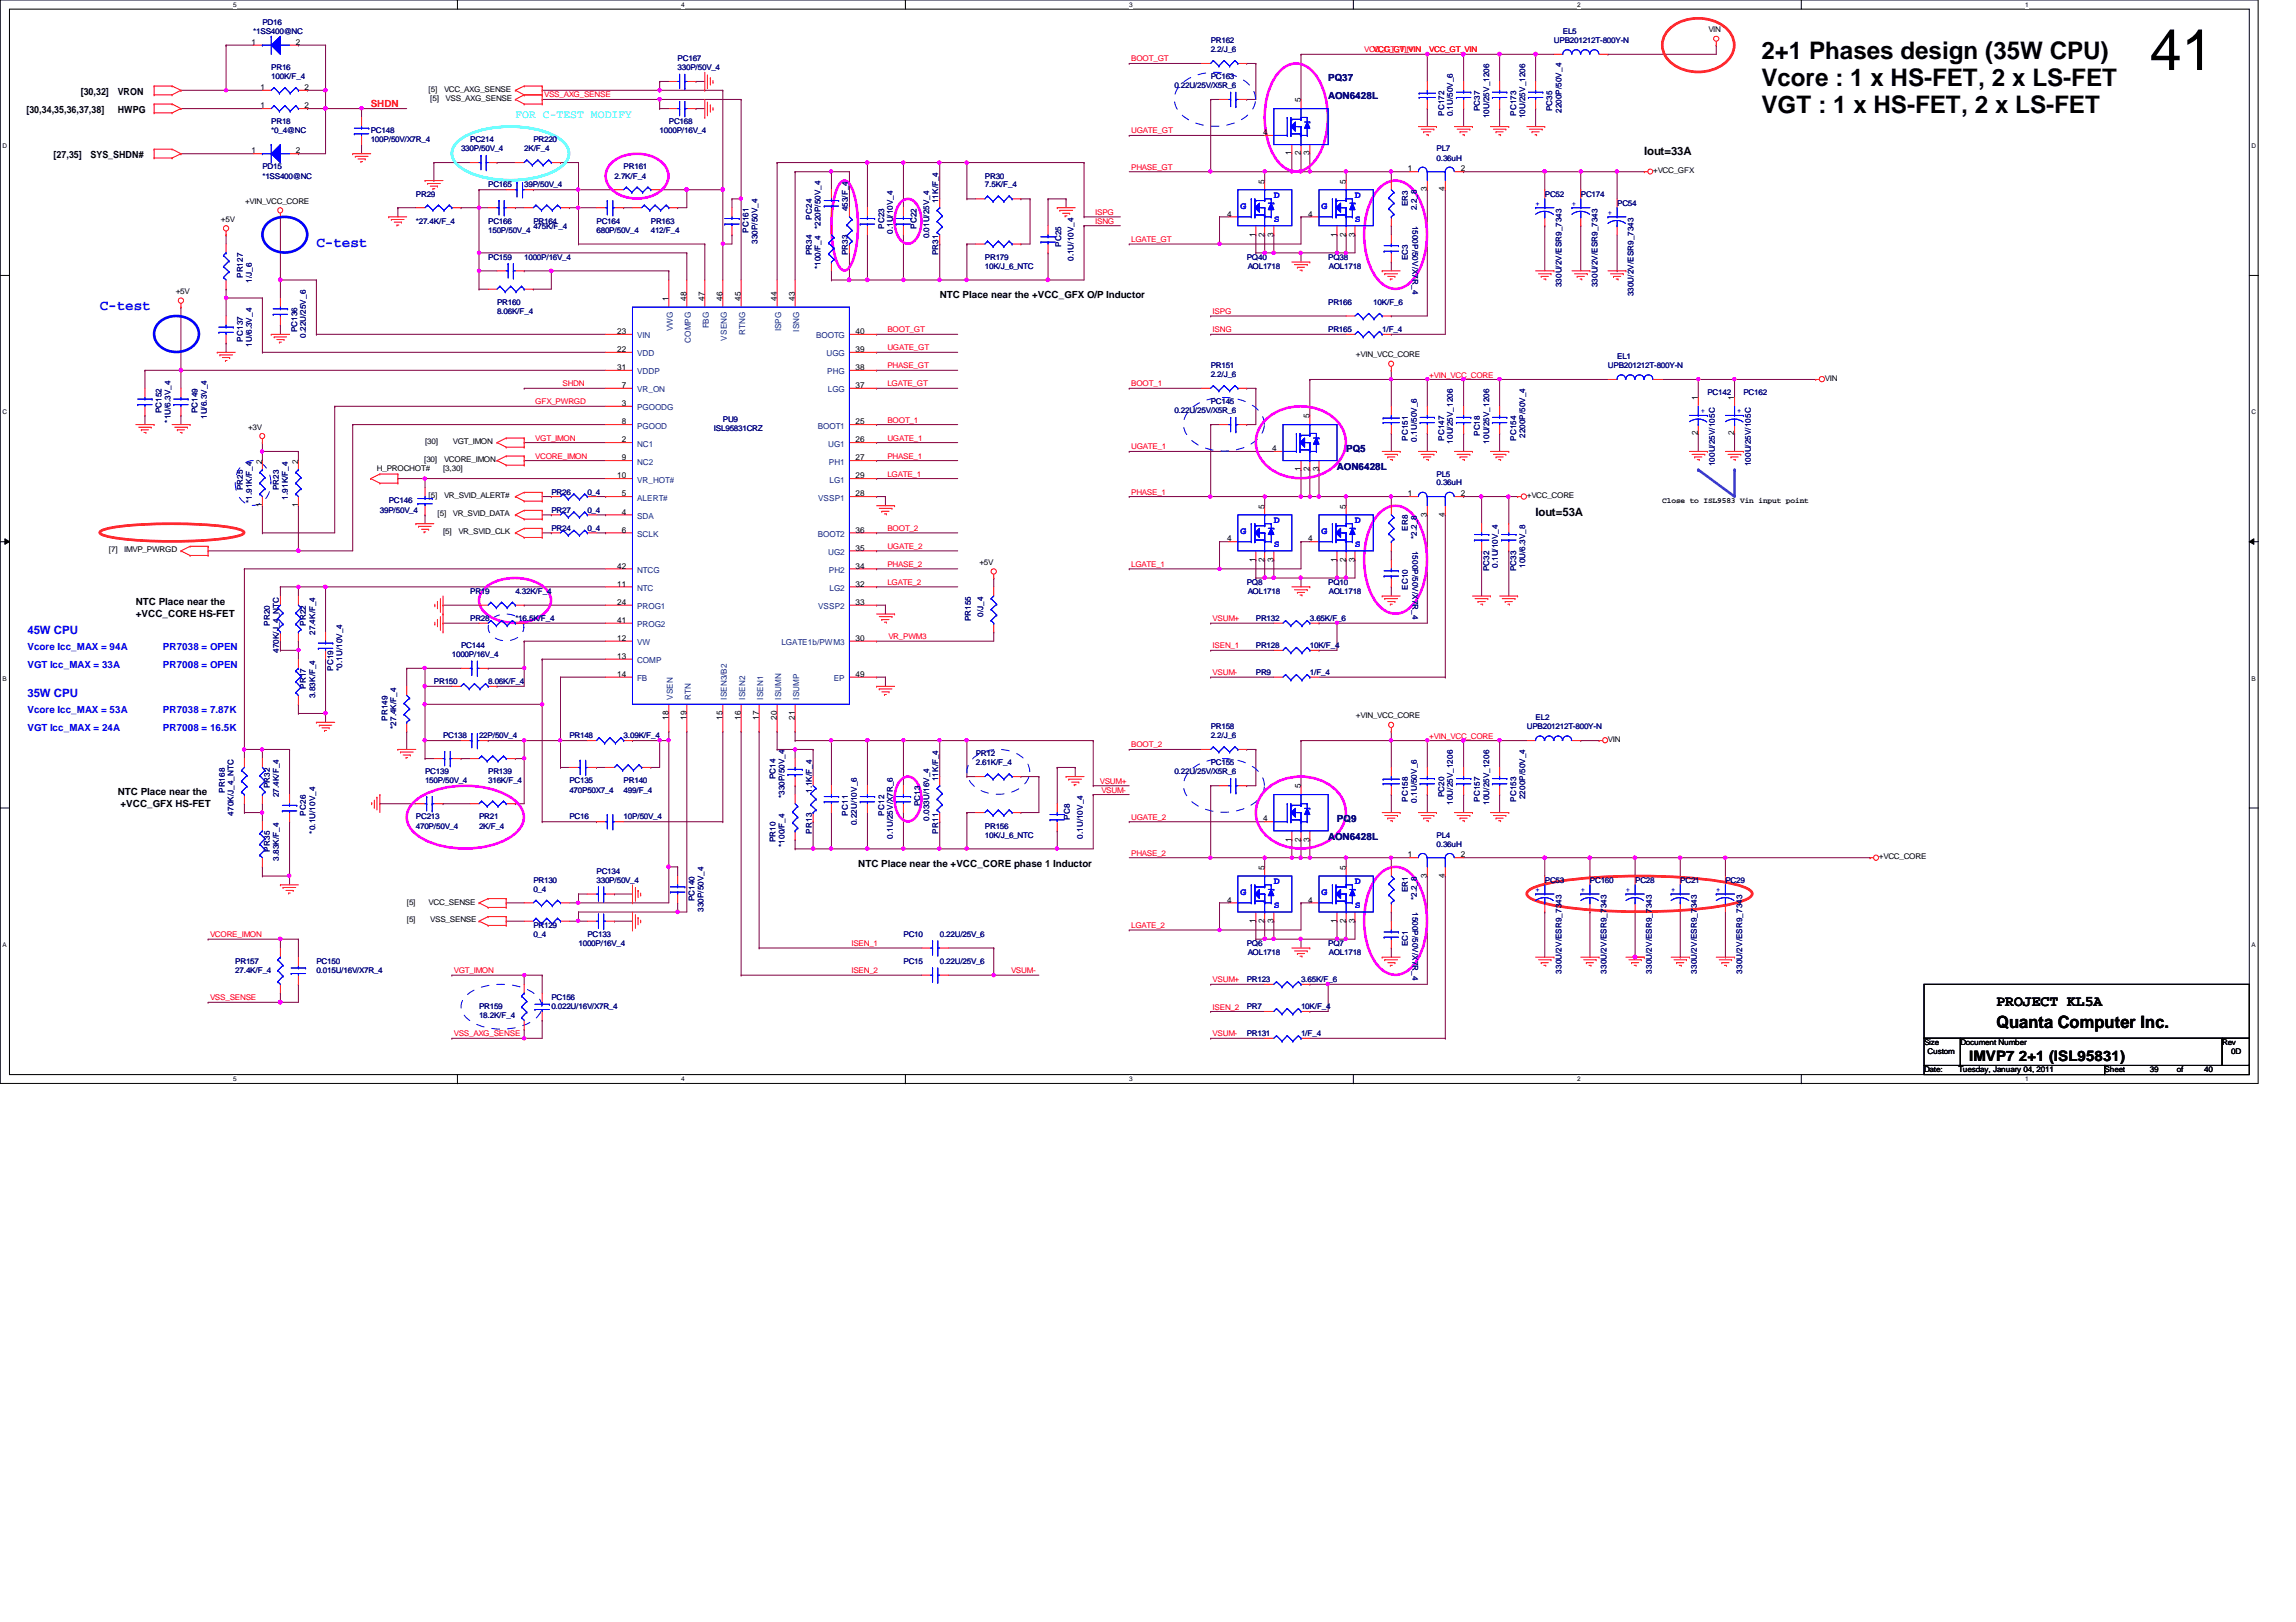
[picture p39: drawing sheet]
<svg xmlns="http://www.w3.org/2000/svg" width="297mm" height="210mm" viewBox="0 0 297 210" stroke-linecap="round" stroke-linejoin="round" font-family="sans-serif">
<defs><g id="words">
<text font-size="7.5" x="278.1" y="9.1">41</text>
<g font-size="3.1">
<text x="227.9" y="7.6">2+1 Phases design (35W CPU)</text>
<text x="227.9" y="11.1">Vcore : 1 x HS-FET, 2 x LS-FET</text>
<text x="227.9" y="14.6">VGT : 1 x HS-FET, 2 x LS-FET</text>
</g>
<text font-size="2.2" x="258.3" y="133">Quanta Computer Inc.</text>
<g font-size="1.9" fill="#00f">
<text x="40.9" y="32">C-test</text>
<text x="12.9" y="40.1">C-test</text>
</g>
<g font-size="1.9">
<text x="258.3" y="130.1">PROJECT KL5A</text>
<text x="254.8" y="137.2">IMVP7 2+1 (ISL95831)</text>
</g>
<text font-size="1.5" fill="#0ff" x="66.7" y="15.3">FOR C-TEST MODIFY</text>
<g font-size="1.5">
<text x="212.7" y="20.1">Iout=33A</text>
<text x="198.7" y="66.8">Iout=53A</text>
</g>
<g font-size="1.5" fill="#00f">
<text x="3.6" y="82">45W CPU</text>
<text x="3.6" y="90.2">35W CPU</text>
</g>
<g font-size="1.3" fill="#000080">
<text x="171.8" y="10.5">PQ37</text>
<text x="171.8" y="12.9">AON6428L</text>
<text x="174.2" y="58.5">PQ5</text>
<text x="173" y="60.8">AON6428L</text>
<text x="173" y="106.3">PQ9</text>
<text x="171.8" y="108.7">AON6428L</text>
</g>
<g font-size="1.3">
<text x="3.4" y="14.6">[30,34,35,36,37,38]</text>
<text x="10.5" y="12.3">[30,32]</text>
<text x="15.2" y="14.6">HWPG</text>
<text x="15.2" y="12.3">VRON</text>
<text x="6.9" y="20.5">[27,35]</text>
<text x="11.7" y="20.5">SYS_SHDN#</text>
<text x="121.6" y="38.6">NTC Place near the +VCC_GFX O/P Inductor</text>
<text x="17.6" y="78.3">NTC Place near the</text>
<text x="17.6" y="79.8">+VCC_CORE HS-FET</text>
<text x="15.2" y="102.9">NTC Place near the</text>
<text x="15.6" y="104.4">+VCC_GFX HS-FET</text>
<text x="111" y="112.2">NTC Place near the +VCC_CORE phase 1 Inductor</text>
</g>
<text font-size="1.3" fill="#f00" x="48" y="13.8">SHDN</text>
<g font-size="1.3" fill="#00f">
<text x="160.5" y="27">G</text>
<text x="164.8" y="25.6">D</text>
<text x="164.8" y="28.8">S</text>
<text x="171" y="27">G</text>
<text x="175.3" y="25.6">D</text>
<text x="175.3" y="28.8">S</text>
<text x="160.5" y="69.1">G</text>
<text x="164.8" y="67.7">D</text>
<text x="164.8" y="70.8">S</text>
<text x="171" y="69.1">G</text>
<text x="175.3" y="67.7">D</text>
<text x="175.3" y="70.8">S</text>
<text x="3.6" y="84.2">Vcore Icc_MAX = 94A</text>
<text x="3.6" y="86.5">VGT Icc_MAX = 33A</text>
<text x="21.1" y="84.2">PR7038 = OPEN</text>
<text x="21.1" y="86.5">PR7008 = OPEN</text>
<text x="3.6" y="92.3">Vcore Icc_MAX = 53A</text>
<text x="3.6" y="94.7">VGT Icc_MAX = 24A</text>
<text x="21.1" y="94.7">PR7008 = 16.5K</text>
<text x="21.1" y="92.3">PR7038 = 7.87K</text>
<text x="160.5" y="115.8">G</text>
<text x="164.8" y="114.4">D</text>
<text x="164.8" y="117.6">S</text>
<text x="171" y="115.8">G</text>
<text x="175.3" y="114.4">D</text>
<text x="175.3" y="117.6">S</text>
</g>
<g font-size="1.1">
<text x="32.6" y="5.8">1</text>
<text x="38.3" y="5.8">2</text>
<text x="33.7" y="11.6">1</text>
<text x="39.4" y="11.6">2</text>
<text x="33.7" y="14">1</text>
<text x="39.4" y="14">2</text>
<text x="163.4" y="17.5">4</text>
<text x="168.3" y="13.3" transform="rotate(-90 168.3 13.3)">5</text>
<text x="32.6" y="19.9">1</text>
<text x="38.3" y="19.9">2</text>
<text x="163.6" y="23.7" transform="rotate(-90 163.6 23.7)">5</text>
<text x="167.1" y="20.1" transform="rotate(-90 167.1 20.1)">1</text>
<text x="168.3" y="20.1" transform="rotate(-90 168.3 20.1)">2</text>
<text x="169.4" y="20.1" transform="rotate(-90 169.4 20.1)">3</text>
<text x="174.1" y="23.7" transform="rotate(-90 174.1 23.7)">5</text>
<text x="182.1" y="22.2">1</text>
<text x="189" y="22.2">2</text>
<text x="158.7" y="28">4</text>
<text x="169.2" y="28">4</text>
<text x="184.6" y="24.8" transform="rotate(-90 184.6 24.8)">3</text>
<text x="186.9" y="24.8" transform="rotate(-90 186.9 24.8)">4</text>
<text x="162.4" y="30.6" transform="rotate(-90 162.4 30.6)">1</text>
<text x="163.6" y="30.6" transform="rotate(-90 163.6 30.6)">2</text>
<text x="164.8" y="30.6" transform="rotate(-90 164.8 30.6)">3</text>
<text x="172.9" y="30.6" transform="rotate(-90 172.9 30.6)">1</text>
<text x="174.1" y="30.6" transform="rotate(-90 174.1 30.6)">2</text>
<text x="175.3" y="30.6" transform="rotate(-90 175.3 30.6)">3</text>
<text x="86.5" y="38.9" transform="rotate(-90 86.5 38.9)">1</text>
<text x="88.8" y="38.9" transform="rotate(-90 88.8 38.9)">48</text>
<text x="91.1" y="38.9" transform="rotate(-90 91.1 38.9)">47</text>
<text x="93.5" y="38.9" transform="rotate(-90 93.5 38.9)">46</text>
<text x="95.8" y="38.9" transform="rotate(-90 95.8 38.9)">45</text>
<text x="100.5" y="38.9" transform="rotate(-90 100.5 38.9)">44</text>
<text x="102.8" y="38.9" transform="rotate(-90 102.8 38.9)">43</text>
<text x="79.8" y="45.6">22</text>
<text x="79.8" y="43.2">23</text>
<text x="79.8" y="47.9">31</text>
<text x="110.7" y="47.9">38</text>
<text x="110.7" y="45.6">39</text>
<text x="110.7" y="43.2">40</text>
<text x="80.4" y="52.5">3</text>
<text x="80.4" y="50.2">7</text>
<text x="110.7" y="50.2">37</text>
<text x="219.7" y="51.8" transform="rotate(-90 219.7 51.8)">1</text>
<text x="224.4" y="51.8" transform="rotate(-90 224.4 51.8)">1</text>
<text x="33.9" y="60" transform="rotate(-90 33.9 60)">2</text>
<text x="38.6" y="60" transform="rotate(-90 38.6 60)">2</text>
<text x="80.4" y="57.2">2</text>
<text x="80.4" y="54.9">8</text>
<text x="80.4" y="59.6">9</text>
<text x="110.7" y="54.9">25</text>
<text x="110.7" y="57.2">26</text>
<text x="110.7" y="59.6">27</text>
<text x="164.6" y="58.4">4</text>
<text x="169.4" y="54.1" transform="rotate(-90 169.4 54.1)">5</text>
<text x="219.7" y="56.3" transform="rotate(-90 219.7 56.3)">2</text>
<text x="224.4" y="56.3" transform="rotate(-90 224.4 56.3)">2</text>
<text x="33.9" y="65.7" transform="rotate(-90 33.9 65.7)">1</text>
<text x="38.6" y="65.7" transform="rotate(-90 38.6 65.7)">1</text>
<text x="79.8" y="61.9">10</text>
<text x="80.4" y="64.2">5</text>
<text x="110.7" y="64.2">28</text>
<text x="110.7" y="61.9">29</text>
<text x="163.6" y="65.8" transform="rotate(-90 163.6 65.8)">5</text>
<text x="168.3" y="61" transform="rotate(-90 168.3 61)">1</text>
<text x="169.4" y="61" transform="rotate(-90 169.4 61)">2</text>
<text x="170.6" y="61" transform="rotate(-90 170.6 61)">3</text>
<text x="174.1" y="65.8" transform="rotate(-90 174.1 65.8)">5</text>
<text x="182.1" y="64.2">1</text>
<text x="189" y="64.2">2</text>
<text x="80.4" y="66.6">4</text>
<text x="80.4" y="68.9">6</text>
<text x="110.7" y="71.2">35</text>
<text x="110.7" y="68.9">36</text>
<text x="158.7" y="70.1">4</text>
<text x="169.2" y="70.1">4</text>
<text x="184.6" y="66.8" transform="rotate(-90 184.6 66.8)">3</text>
<text x="186.9" y="66.8" transform="rotate(-90 186.9 66.8)">4</text>
<text x="79.8" y="75.9">11</text>
<text x="79.8" y="73.6">42</text>
<text x="110.7" y="75.9">32</text>
<text x="110.7" y="73.6">34</text>
<text x="162.4" y="72.7" transform="rotate(-90 162.4 72.7)">1</text>
<text x="163.6" y="72.7" transform="rotate(-90 163.6 72.7)">2</text>
<text x="164.8" y="72.7" transform="rotate(-90 164.8 72.7)">3</text>
<text x="172.9" y="72.7" transform="rotate(-90 172.9 72.7)">1</text>
<text x="174.1" y="72.7" transform="rotate(-90 174.1 72.7)">2</text>
<text x="175.3" y="72.7" transform="rotate(-90 175.3 72.7)">3</text>
<text x="79.8" y="82.9">12</text>
<text x="79.8" y="78.3">24</text>
<text x="79.8" y="80.6">41</text>
<text x="110.7" y="82.9">30</text>
<text x="110.7" y="78.3">33</text>
<text x="79.8" y="85.3">13</text>
<text x="79.8" y="87.6">14</text>
<text x="110.7" y="87.6">49</text>
<text x="86.5" y="93.1" transform="rotate(-90 86.5 93.1)">18</text>
<text x="88.8" y="93.1" transform="rotate(-90 88.8 93.1)">19</text>
<text x="93.5" y="93.1" transform="rotate(-90 93.5 93.1)">15</text>
<text x="95.8" y="93.1" transform="rotate(-90 95.8 93.1)">16</text>
<text x="98.2" y="93.1" transform="rotate(-90 98.2 93.1)">17</text>
<text x="100.5" y="93.1" transform="rotate(-90 100.5 93.1)">20</text>
<text x="102.8" y="93.1" transform="rotate(-90 102.8 93.1)">21</text>
<text x="163.4" y="106.3">4</text>
<text x="168.3" y="102" transform="rotate(-90 168.3 102)">5</text>
<text x="163.6" y="112.6" transform="rotate(-90 163.6 112.6)">5</text>
<text x="167.1" y="108.9" transform="rotate(-90 167.1 108.9)">1</text>
<text x="168.3" y="108.9" transform="rotate(-90 168.3 108.9)">2</text>
<text x="169.4" y="108.9" transform="rotate(-90 169.4 108.9)">3</text>
<text x="174.1" y="112.6" transform="rotate(-90 174.1 112.6)">5</text>
<text x="182.1" y="111">1</text>
<text x="184.6" y="113.6" transform="rotate(-90 184.6 113.6)">3</text>
<text x="186.9" y="113.6" transform="rotate(-90 186.9 113.6)">4</text>
<text x="189" y="111">2</text>
<text x="158.7" y="116.8">4</text>
<text x="162.4" y="119.4" transform="rotate(-90 162.4 119.4)">1</text>
<text x="163.6" y="119.4" transform="rotate(-90 163.6 119.4)">2</text>
<text x="164.8" y="119.4" transform="rotate(-90 164.8 119.4)">3</text>
<text x="169.2" y="116.8">4</text>
<text x="172.9" y="119.4" transform="rotate(-90 172.9 119.4)">1</text>
<text x="174.1" y="119.4" transform="rotate(-90 174.1 119.4)">2</text>
<text x="175.3" y="119.4" transform="rotate(-90 175.3 119.4)">3</text>
</g>
<g font-size="1.1" fill="#004080">
<text x="82.4" y="46.1">VDD</text>
<text x="82.4" y="43.8">VIN</text>
<text x="87" y="42.9" transform="rotate(-90 87 42.9)">VWG</text>
<text x="89.4" y="44.3" transform="rotate(-90 89.4 44.3)">COMPG</text>
<text x="91.7" y="42.5" transform="rotate(-90 91.7 42.5)">FBG</text>
<text x="94" y="44.1" transform="rotate(-90 94 44.1)">VSENG</text>
<text x="96.4" y="43.3" transform="rotate(-90 96.4 43.3)">RTNG</text>
<text x="101" y="42.9" transform="rotate(-90 101 42.9)">ISPG</text>
<text x="103.4" y="42.9" transform="rotate(-90 103.4 42.9)">ISNG</text>
<text x="105.6" y="43.8">BOOTG</text>
<text x="106.9" y="46.1">UGG</text>
<text x="82.4" y="53.1">PGOODG</text>
<text x="82.4" y="50.8">VR_ON</text>
<text x="82.4" y="48.4">VDDP</text>
<text x="107" y="48.4">PHG</text>
<text x="107.1" y="50.8">LGG</text>
<text x="82.4" y="57.8">NC1</text>
<text x="82.4" y="55.5">PGOOD</text>
<text x="105.8" y="55.5">BOOT1</text>
<text x="107.1" y="57.8">UG1</text>
<text x="82.4" y="64.8">ALERT#</text>
<text x="82.4" y="60.1">NC2</text>
<text x="82.4" y="62.4">VR_HOT#</text>
<text x="105.8" y="64.8">VSSP1</text>
<text x="107.2" y="60.1">PH1</text>
<text x="107.3" y="62.4">LG1</text>
<text x="82.4" y="67.1">SDA</text>
<text x="82.4" y="69.5">SCLK</text>
<text x="105.8" y="69.5">BOOT2</text>
<text x="107.1" y="71.8">UG2</text>
<text x="82.4" y="76.5">NTC</text>
<text x="82.4" y="74.1">NTCG</text>
<text x="107.2" y="74.1">PH2</text>
<text x="107.3" y="76.5">LG2</text>
<text x="82.4" y="83.5">VW</text>
<text x="82.4" y="78.8">PROG1</text>
<text x="82.4" y="81.2">PROG2</text>
<text x="101.1" y="83.5">LGATE1b/PWM3</text>
<text x="105.8" y="78.8">VSSP2</text>
<text x="82.4" y="85.8">COMP</text>
<text x="82.4" y="88.1">FB</text>
<text x="107.9" y="88.1">EP</text>
<text x="87" y="90.6" transform="rotate(-90 87 90.6)">VSEN</text>
<text x="89.4" y="90.6" transform="rotate(-90 89.4 90.6)">RTN</text>
<text x="94" y="90.6" transform="rotate(-90 94 90.6)">ISEN3/B2</text>
<text x="96.4" y="90.6" transform="rotate(-90 96.4 90.6)">ISEN2</text>
<text x="98.7" y="90.6" transform="rotate(-90 98.7 90.6)">ISEN1</text>
<text x="101" y="90.6" transform="rotate(-90 101 90.6)">ISUMN</text>
<text x="103.4" y="90.6" transform="rotate(-90 103.4 90.6)">ISUMP</text>
</g>
<g font-size="1" fill="#000080">
<text x="32.8" y="4.4">*1SS400@NC</text>
<text x="33.9" y="3.3">PD16</text>
<text x="156.6" y="5.6">PR162</text>
<text x="201" y="5.6">UPB201212T-800Y-N</text>
<text x="202.2" y="4.4">EL5</text>
<text x="35.1" y="9.1">PR16</text>
<text x="35.1" y="10.2">100K/F_4</text>
<text x="87.7" y="7.9">PC167</text>
<text x="87.7" y="9.1">330P/50V_4</text>
<text x="151.9" y="11.4">0.22U/25V/X5R_6</text>
<text x="156.6" y="10.2">PC163</text>
<text x="156.6" y="6.7">2.2/J_6</text>
<text x="35.1" y="16.1">PR18</text>
<text x="35.1" y="17.3">*0_4@NC</text>
<text x="48" y="17.3">PC148</text>
<text x="85.3" y="17.3">1000P/16V_4</text>
<text x="86.5" y="16.1">PC168</text>
<text x="186.8" y="15" transform="rotate(-90 186.8 15)">PC172</text>
<text x="188" y="15.1" transform="rotate(-90 188 15.1)">0.1U/50V_6</text>
<text x="191.5" y="14.4" transform="rotate(-90 191.5 14.4)">PC37</text>
<text x="192.7" y="15.3" transform="rotate(-90 192.7 15.3)">10U/25V_1206</text>
<text x="196.2" y="15" transform="rotate(-90 196.2 15)">PC173</text>
<text x="197.3" y="15.3" transform="rotate(-90 197.3 15.3)">10U/25V_1206</text>
<text x="200.8" y="14.4" transform="rotate(-90 200.8 14.4)">PC35</text>
<text x="202" y="14.6" transform="rotate(-90 202 14.6)">2200P/50V_4</text>
<text x="33.9" y="21.9">PD15</text>
<text x="33.9" y="23.1">*1SS400@NC</text>
<text x="48" y="18.4">100P/50V/X7R_4</text>
<text x="59.6" y="19.6">330P/50V_4</text>
<text x="60.8" y="18.4">PC214</text>
<text x="67.8" y="19.6">2K/F_4</text>
<text x="69" y="18.4">PR220</text>
<text x="79.5" y="23.1">2.7K/F_4</text>
<text x="80.7" y="21.9">PR161</text>
<text x="127.4" y="23.1">PR30</text>
<text x="185.8" y="19.6">PL7</text>
<text x="185.8" y="20.8">0.36uH</text>
<text x="53.8" y="25.4">PR29</text>
<text x="53.8" y="29">*27.4K/F_4</text>
<text x="63.2" y="29">PC166</text>
<text x="63.2" y="24.3">PC165</text>
<text x="67.8" y="24.3">39P/50V_4</text>
<text x="69" y="29">PR164</text>
<text x="69" y="29.6">475K/F_4</text>
<text x="77.2" y="29">PC164</text>
<text x="84.2" y="29">PR163</text>
<text x="105" y="28.4" transform="rotate(-90 105 28.4)">PC24</text>
<text x="106.2" y="29.7" transform="rotate(-90 106.2 29.7)">*220P/50V_4</text>
<text x="109.7" y="27.3" transform="rotate(-90 109.7 27.3)">453/F_4</text>
<text x="114.4" y="29.6" transform="rotate(-90 114.4 29.6)">PC23</text>
<text x="118.6" y="29.6" transform="rotate(-90 118.6 29.6)">PC22</text>
<text x="121.4" y="26.3" transform="rotate(-90 121.4 26.3)">11K/F_4</text>
<text x="127.4" y="24.3">7.5K/F_4</text>
<text x="182.1" y="26.7" transform="rotate(-90 182.1 26.7)">ER3</text>
<text x="182.7" y="29.2" transform="rotate(90 182.7 29.2)">1500P/50V/X7R_4</text>
<text x="183.3" y="27.2" transform="rotate(-90 183.3 27.2)">2.2_8</text>
<text x="199.9" y="25.4">PC52</text>
<text x="204.5" y="25.4">PC174</text>
<text x="209.2" y="26.6">PC54</text>
<text x="31.4" y="36" transform="rotate(-90 31.4 36)">PR127</text>
<text x="63.2" y="33.6">PC159</text>
<text x="63.2" y="30.1">150P/50V_4</text>
<text x="67.8" y="33.6">1000P/16V_4</text>
<text x="77.2" y="30.1">680P/50V_4</text>
<text x="84.2" y="30.1">412/F_4</text>
<text x="96.9" y="30.1" transform="rotate(-90 96.9 30.1)">PC161</text>
<text x="98" y="31.6" transform="rotate(-90 98 31.6)">330P/50V_4</text>
<text x="105" y="33.1" transform="rotate(-90 105 33.1)">PR34</text>
<text x="106.2" y="34.8" transform="rotate(-90 106.2 34.8)">*100/F_4</text>
<text x="109.7" y="33.1" transform="rotate(-90 109.7 33.1)">PR33</text>
<text x="115.5" y="30.3" transform="rotate(-90 115.5 30.3)">0.1U/10V_4</text>
<text x="120.2" y="30.9" transform="rotate(-90 120.2 30.9)">0.01U/25V_4</text>
<text x="121.4" y="33.1" transform="rotate(-90 121.4 33.1)">PR31</text>
<text x="127.4" y="33.6">PR179</text>
<text x="127.4" y="34.8">10K/J_6_NTC</text>
<text x="137.3" y="31.9" transform="rotate(-90 137.3 31.9)">PC25</text>
<text x="138.9" y="33.8" transform="rotate(-90 138.9 33.8)">0.1U/10V_4</text>
<text x="161.3" y="33.6">PQ40</text>
<text x="161.4" y="34.8">AOL1718</text>
<text x="171.8" y="33.6">PQ38</text>
<text x="171.9" y="34.8">AOL1718</text>
<text x="182.1" y="33.7" transform="rotate(-90 182.1 33.7)">EC3</text>
<text x="32.6" y="36.6" transform="rotate(-90 32.6 36.6)">1/J_6</text>
<text x="64.3" y="39.5">PR160</text>
<text x="64.3" y="40.6">8.06K/F_4</text>
<text x="171.8" y="39.5">PR166</text>
<text x="177.7" y="39.5">10K/F_6</text>
<text x="202" y="37.2" transform="rotate(-90 202 37.2)">330U/2V/ESR9_7343</text>
<text x="206.7" y="37.2" transform="rotate(-90 206.7 37.2)">330U/2V/ESR9_7343</text>
<text x="211.3" y="38.4" transform="rotate(-90 211.3 38.4)">330U/2V/ESR9_7343</text>
<text x="31.4" y="44.2" transform="rotate(-90 31.4 44.2)">PC137</text>
<text x="32.6" y="44.9" transform="rotate(-90 32.6 44.9)">1U/6.3V_4</text>
<text x="38.4" y="43" transform="rotate(-90 38.4 43)">PC136</text>
<text x="39.6" y="43.7" transform="rotate(-90 39.6 43.7)">0.22U/25V_6</text>
<text x="156.6" y="47.6">PR151</text>
<text x="171.8" y="43">PR165</text>
<text x="178.8" y="43">1/F_4</text>
<text x="208" y="47.6">UPB201212T-800Y-N</text>
<text x="209.2" y="46.5">EL1</text>
<text x="20.9" y="53.5" transform="rotate(-90 20.9 53.5)">PC152</text>
<text x="25.6" y="53.5" transform="rotate(-90 25.6 53.5)">PC149</text>
<text x="151.9" y="53.5">0.22U/25V/X5R_6</text>
<text x="156.6" y="52.3">PC145</text>
<text x="156.6" y="48.8">2.2/J_6</text>
<text x="220.9" y="51.1">PC142</text>
<text x="225.5" y="51.1">PC162</text>
<text x="22.1" y="54.7" transform="rotate(-90 22.1 54.7)">*1U/6.3V_4</text>
<text x="26.8" y="54.2" transform="rotate(-90 26.8 54.2)">1U/6.3V_4</text>
<text x="92.4" y="55.8">ISL95831CRZ</text>
<text x="93.5" y="54.7">PU9</text>
<text x="182.1" y="57" transform="rotate(-90 182.1 57)">PC151</text>
<text x="183.3" y="57.1" transform="rotate(-90 183.3 57.1)">0.1U/50V_6</text>
<text x="186.8" y="57" transform="rotate(-90 186.8 57)">PC147</text>
<text x="188" y="57.4" transform="rotate(-90 188 57.4)">10U/25V_1206</text>
<text x="191.5" y="56.4" transform="rotate(-90 191.5 56.4)">PC18</text>
<text x="192.7" y="57.4" transform="rotate(-90 192.7 57.4)">10U/25V_1206</text>
<text x="196.2" y="57" transform="rotate(-90 196.2 57)">PC154</text>
<text x="197.3" y="56.7" transform="rotate(-90 197.3 56.7)">2200P/50V_4</text>
<text x="31.4" y="63.5" transform="rotate(-90 31.4 63.5)">PR25</text>
<text x="32.6" y="65.1" transform="rotate(-90 32.6 65.1)">*1.91K/F_4</text>
<text x="36.1" y="63.5" transform="rotate(-90 36.1 63.5)">PR23</text>
<text x="37.3" y="64.6" transform="rotate(-90 37.3 64.6)">1.91K/F_4</text>
<text x="50.3" y="65.2">PC146</text>
<text x="71.3" y="64">PR26</text>
<text x="76" y="64">0_4</text>
<text x="185.8" y="61.7">PL5</text>
<text x="185.8" y="62.8">0.36uH</text>
<text x="221.9" y="60.3" transform="rotate(-90 221.9 60.3)">100U/25V/105C</text>
<text x="226.5" y="60.3" transform="rotate(-90 226.5 60.3)">100U/25V/105C</text>
<text x="49.1" y="66.3">39P/50V_4</text>
<text x="71.3" y="66.3">PR27</text>
<text x="71.3" y="68.7">PR24</text>
<text x="76" y="66.3">0_4</text>
<text x="76" y="68.7">0_4</text>
<text x="182.1" y="68.7" transform="rotate(-90 182.1 68.7)">ER8</text>
<text x="182.7" y="71.3" transform="rotate(90 182.7 71.3)">1500P/50V/X7R_4</text>
<text x="183.3" y="69.8" transform="rotate(-90 183.3 69.8)">*2.2_8</text>
<text x="60.8" y="76.8">PR19</text>
<text x="66.7" y="76.8">4.32K/F_4</text>
<text x="161.3" y="75.7">PQ8</text>
<text x="161.4" y="76.8">AOL1718</text>
<text x="171.8" y="75.7">PQ10</text>
<text x="171.9" y="76.8">AOL1718</text>
<text x="182.1" y="76.3" transform="rotate(-90 182.1 76.3)">EC10</text>
<text x="192.7" y="74" transform="rotate(-90 192.7 74)">PC32</text>
<text x="193.8" y="73.5" transform="rotate(-90 193.8 73.5)">0.1U/10V_4</text>
<text x="196.2" y="74" transform="rotate(-90 196.2 74)">PC33</text>
<text x="197.3" y="73.5" transform="rotate(-90 197.3 73.5)">10U/6.3V_8</text>
<text x="34.9" y="81" transform="rotate(-90 34.9 81)">PR20</text>
<text x="39.6" y="81" transform="rotate(-90 39.6 81)">PR22</text>
<text x="40.8" y="82.2" transform="rotate(-90 40.8 82.2)">27.4K/F_4</text>
<text x="59.6" y="83.9">PC144</text>
<text x="60.8" y="80.3">PR28</text>
<text x="66.7" y="80.3">*16.5K/F_4</text>
<text x="125.6" y="80.4" transform="rotate(-90 125.6 80.4)">PR155</text>
<text x="127.2" y="79.8" transform="rotate(-90 127.2 79.8)">0/J_4</text>
<text x="162.5" y="83.9">PR128</text>
<text x="162.5" y="80.3">PR132</text>
<text x="169.5" y="83.9">10K/F_4</text>
<text x="169.5" y="80.3">3.65K/F_6</text>
<text x="36.1" y="84.5" transform="rotate(-90 36.1 84.5)">470K/J_4_NTC</text>
<text x="39.6" y="89.2" transform="rotate(-90 39.6 89.2)">PR17</text>
<text x="43.1" y="86.8" transform="rotate(-90 43.1 86.8)">PC19</text>
<text x="44.3" y="86.8" transform="rotate(-90 44.3 86.8)">*0.1U/10V_4</text>
<text x="56.1" y="88.5">PR150</text>
<text x="58.5" y="85">1000P/16V_4</text>
<text x="63.2" y="88.5">8.06K/F_4</text>
<text x="162.5" y="87.4">PR9</text>
<text x="169.5" y="87.4">1/F_4</text>
<text x="40.8" y="90.3" transform="rotate(-90 40.8 90.3)">3.83K/F_4</text>
<text x="50.1" y="93.3" transform="rotate(-90 50.1 93.3)">PR149</text>
<text x="51.3" y="94.3" transform="rotate(-90 51.3 94.3)">*27.4K/F_4</text>
<text x="57.3" y="95.5">PC138</text>
<text x="62" y="95.5">22P/50V_4</text>
<text x="73.7" y="95.5">PR148</text>
<text x="80.7" y="95.5">3.09K/F_4</text>
<text x="156.6" y="94.4">PR158</text>
<text x="156.6" y="95.5">2.2/J_6</text>
<text x="197.5" y="94.4">UPB201212T-800Y-N</text>
<text x="198.7" y="93.2">EL2</text>
<text x="55" y="100.2">PC139</text>
<text x="55" y="101.4">150P/50V_4</text>
<text x="63.2" y="100.2">PR139</text>
<text x="63.2" y="101.4">316K/F_4</text>
<text x="73.7" y="101.4">PC135</text>
<text x="80.7" y="101.4">PR140</text>
<text x="100.3" y="100.8" transform="rotate(-90 100.3 100.8)">PC14</text>
<text x="121.4" y="101.1" transform="rotate(-90 121.4 101.1)">11K/F_4</text>
<text x="126.2" y="97.9">PR12</text>
<text x="126.2" y="99.1">2.61K/F_4</text>
<text x="151.9" y="100.2">0.22U/25V/X5R_6</text>
<text x="156.6" y="99.1">PC155</text>
<text x="29.1" y="102.6" transform="rotate(-90 29.1 102.6)">PR168</text>
<text x="30.2" y="105.5" transform="rotate(-90 30.2 105.5)">470K/J_4_NTC</text>
<text x="34.9" y="102" transform="rotate(-90 34.9 102)">PR32</text>
<text x="36.1" y="103.2" transform="rotate(-90 36.1 103.2)">27.4K/F_4</text>
<text x="39.6" y="105.5" transform="rotate(-90 39.6 105.5)">PC26</text>
<text x="40.8" y="107.9" transform="rotate(-90 40.8 107.9)">*0.1U/10V_4</text>
<text x="53.8" y="106">PC213</text>
<text x="53.8" y="107.2">470P/50V_4</text>
<text x="62" y="106">PR21</text>
<text x="62" y="107.2">2K/F_4</text>
<text x="73.7" y="106">PC16</text>
<text x="73.7" y="102.6">470P50X7_4</text>
<text x="80.7" y="106">10P/50V_4</text>
<text x="80.7" y="102.6">499/F_4</text>
<text x="101.5" y="103.3" transform="rotate(-90 101.5 103.3)">*330P/50V_4</text>
<text x="105" y="107.9" transform="rotate(-90 105 107.9)">PR13</text>
<text x="105" y="102.6" transform="rotate(-90 105 102.6)">1.1K/F_4</text>
<text x="109.7" y="105.5" transform="rotate(-90 109.7 105.5)">PC11</text>
<text x="110.9" y="106.8" transform="rotate(-90 110.9 106.8)">0.22U/10V_6</text>
<text x="114.4" y="105.5" transform="rotate(-90 114.4 105.5)">PC12</text>
<text x="119" y="104.4" transform="rotate(-90 119 104.4)">PC13</text>
<text x="120.2" y="106.2" transform="rotate(-90 120.2 106.2)">0.033U/16V_4</text>
<text x="121.4" y="107.9" transform="rotate(-90 121.4 107.9)">PR11</text>
<text x="127.4" y="107.2">PR156</text>
<text x="138.4" y="106.1" transform="rotate(-90 138.4 106.1)">PC8</text>
<text x="182.1" y="103.8" transform="rotate(-90 182.1 103.8)">PC158</text>
<text x="183.3" y="103.9" transform="rotate(-90 183.3 103.9)">0.1U/50V_6</text>
<text x="186.8" y="103.2" transform="rotate(-90 186.8 103.2)">PC20</text>
<text x="188" y="104.1" transform="rotate(-90 188 104.1)">10U/25V_1206</text>
<text x="191.5" y="103.8" transform="rotate(-90 191.5 103.8)">PC157</text>
<text x="192.7" y="104.1" transform="rotate(-90 192.7 104.1)">10U/25V_1206</text>
<text x="196.2" y="103.8" transform="rotate(-90 196.2 103.8)">PC153</text>
<text x="197.3" y="103.4" transform="rotate(-90 197.3 103.4)">2200P/50V_4</text>
<text x="34.9" y="110.2" transform="rotate(-90 34.9 110.2)">PR35</text>
<text x="36.1" y="111.4" transform="rotate(-90 36.1 111.4)">3.83K/F_4</text>
<text x="77.2" y="113.1">PC134</text>
<text x="100.3" y="109" transform="rotate(-90 100.3 109)">PR10</text>
<text x="101.5" y="109.6" transform="rotate(-90 101.5 109.6)">*100/F_4</text>
<text x="115.5" y="108.5" transform="rotate(-90 115.5 108.5)">0.1U/25V/X7R_6</text>
<text x="127.4" y="108.4">10K/J_6_NTC</text>
<text x="140.1" y="108.5" transform="rotate(-90 140.1 108.5)">0.1U/10V_4</text>
<text x="185.8" y="108.4">PL4</text>
<text x="185.8" y="109.6">0.36uH</text>
<text x="69" y="114.3">PR130</text>
<text x="69" y="115.4">0_4</text>
<text x="77.2" y="114.3">330P/50V_4</text>
<text x="89.8" y="116.6" transform="rotate(-90 89.8 116.6)">PC140</text>
<text x="91" y="118" transform="rotate(-90 91 118)">330P/50V_4</text>
<text x="182.1" y="115.4" transform="rotate(-90 182.1 115.4)">ER1</text>
<text x="182.7" y="118" transform="rotate(90 182.7 118)">1500P/50V/X7R_4</text>
<text x="183.3" y="116.5" transform="rotate(-90 183.3 116.5)">*2.2_8</text>
<text x="199.9" y="114.3">PC53</text>
<text x="205.7" y="114.3">PC160</text>
<text x="211.5" y="114.3">PC28</text>
<text x="217.4" y="114.3">PC21</text>
<text x="223.2" y="114.3">PC29</text>
<text x="30.4" y="124.8">PR157</text>
<text x="30.4" y="125.9">27.4K/F_4</text>
<text x="40.9" y="124.8">PC150</text>
<text x="40.9" y="125.9">0.015U/16V/X7R_4</text>
<text x="69" y="120.1">PR129</text>
<text x="69" y="121.2">0_4</text>
<text x="74.8" y="122.4">1000P/16V_4</text>
<text x="76" y="121.2">PC133</text>
<text x="116.9" y="121.2">PC10</text>
<text x="116.9" y="124.8">PC15</text>
<text x="121.6" y="121.2">0.22U/25V_6</text>
<text x="121.6" y="124.8">0.22U/25V_6</text>
<text x="161.3" y="122.4">PQ6</text>
<text x="161.4" y="123.6">AOL1718</text>
<text x="171.8" y="122.4">PQ7</text>
<text x="171.9" y="123.6">AOL1718</text>
<text x="182.1" y="122.5" transform="rotate(-90 182.1 122.5)">EC1</text>
<text x="202" y="126" transform="rotate(-90 202 126)">330U/2V/ESR9_7343</text>
<text x="207.9" y="126" transform="rotate(-90 207.9 126)">330U/2V/ESR9_7343</text>
<text x="213.7" y="126" transform="rotate(-90 213.7 126)">330U/2V/ESR9_7343</text>
<text x="219.5" y="126" transform="rotate(-90 219.5 126)">330U/2V/ESR9_7343</text>
<text x="225.4" y="126" transform="rotate(-90 225.4 126)">330U/2V/ESR9_7343</text>
<text x="62" y="130.6">PR159</text>
<text x="62" y="131.8">18.2K/F_4</text>
<text x="71.3" y="129.4">PC156</text>
<text x="71.3" y="130.6">0.022U/16V/X7R_4</text>
<text x="161.3" y="130.6">PR7</text>
<text x="161.3" y="127.1">PR123</text>
<text x="168.3" y="127.1">3.65K/F_6</text>
<text x="168.3" y="130.6">10K/F_4</text>
<text x="161.3" y="134.1">PR131</text>
<text x="168.3" y="134.1">1/F_4</text>
</g>
<g font-size="1">
<text x="221" y="4.2">VIN</text>
<text x="55.5" y="11.9">[5]</text>
<text x="57.4" y="11.9">VCC_AXG_SENSE</text>
<text x="55.7" y="13">[5]</text>
<text x="57.7" y="13">VSS_AXG_SENSE</text>
<text x="213.9" y="22.4">+VCC_GFX</text>
<text x="28.6" y="28.7">+5V</text>
<text x="31.7" y="26.4">+VIN_VCC_CORE</text>
<text x="22.7" y="38.1">+5V</text>
<text x="175.4" y="46.2">+VIN_VCC_CORE</text>
<text x="236.1" y="49.3">VIN</text>
<text x="32.1" y="55.6">+3V</text>
<text x="54.9" y="59.8">[30]</text>
<text x="55" y="57.4">[30]</text>
<text x="57.4" y="59.8">VCORE_IMON</text>
<text x="58.6" y="57.4">VGT_IMON</text>
<text x="48.8" y="61">H_PROCHOT#</text>
<text x="55.5" y="64.5">[5]</text>
<text x="57.3" y="61">[3,30]</text>
<text x="57.4" y="64.5">VR_SVID_ALERT#</text>
<text x="197.5" y="64.5">+VCC_CORE</text>
<text x="215.1" y="65.1">Close to ISL9583 Vin input point</text>
<text x="14.1" y="71.5">[7]</text>
<text x="16.1" y="71.5">IMVP_PWRGD</text>
<text x="56.6" y="66.8">[5]</text>
<text x="57.3" y="69.1">[5]</text>
<text x="58.6" y="66.8">VR_SVID_DATA</text>
<text x="59.3" y="69.1">VR_SVID_CLK</text>
<text x="126.7" y="73.1">+5V</text>
<text x="175.4" y="93">+VIN_VCC_CORE</text>
<text x="208" y="96">VIN</text>
<text x="243.1" y="111.2">+VCC_CORE</text>
<text x="52.6" y="117.1">[5]</text>
<text x="52.6" y="119.4">[5]</text>
<text x="55.5" y="117.1">VCC_SENSE</text>
<text x="55.7" y="119.4">VSS_SENSE</text>
<text x="248.9" y="135.3">Size</text>
<text x="249.4" y="136.4">Custom</text>
<text x="253.6" y="135.3">Document Number</text>
<text x="287.5" y="135.3">Rev</text>
<text x="288.7" y="136.4">0D</text>
<text x="248.9" y="138.8">Date:</text>
<text x="253.4" y="138.8">Tuesday, January 04, 2011</text>
<text x="272.3" y="138.8">Sheet</text>
<text x="278.1" y="138.8">39</text>
<text x="281.6" y="138.8">of</text>
<text x="285.2" y="138.8">40</text>
</g>
<g font-size="1" fill="#f00">
<text x="146.3" y="8">BOOT_GT</text>
<text x="176.5" y="6.8">VCC_GT_VIN</text>
<text x="177.7" y="6.8">VCC_GT_VIN</text>
<text x="184.9" y="6.8">VCC_GT_VIN</text>
<text x="70.4" y="12.6">VSS_AXG_SENSE</text>
<text x="146.3" y="17.3">UGATE_GT</text>
<text x="146.3" y="22">PHASE_GT</text>
<text x="141.7" y="27.8">ISPG</text>
<text x="141.7" y="29">ISNG</text>
<text x="146.3" y="31.3">LGATE_GT</text>
<text x="156.9" y="40.6">ISPG</text>
<text x="114.8" y="45.3">UGATE_GT</text>
<text x="114.8" y="47.7">PHASE_GT</text>
<text x="114.8" y="43">BOOT_GT</text>
<text x="156.9" y="43">ISNG</text>
<text x="69.3" y="52.3">GFX_PWRGD</text>
<text x="72.8" y="50">SHDN</text>
<text x="114.8" y="50">LGATE_GT</text>
<text x="146.3" y="50">BOOT_1</text>
<text x="184.9" y="48.9">+VIN_VCC_CORE</text>
<text x="69.3" y="59.4">VCORE_IMON</text>
<text x="69.3" y="57">VGT_IMON</text>
<text x="114.8" y="54.7">BOOT_1</text>
<text x="114.8" y="57">UGATE_1</text>
<text x="114.8" y="59.4">PHASE_1</text>
<text x="146.3" y="58.2">UGATE_1</text>
<text x="114.8" y="61.7">LGATE_1</text>
<text x="146.3" y="64">PHASE_1</text>
<text x="114.8" y="71">UGATE_2</text>
<text x="114.8" y="68.7">BOOT_2</text>
<text x="114.8" y="75.7">LGATE_2</text>
<text x="114.8" y="73.4">PHASE_2</text>
<text x="146.3" y="73.4">LGATE_1</text>
<text x="114.9" y="82.7">VR_PWM3</text>
<text x="156.9" y="80.4">VSUM+</text>
<text x="156.9" y="83.9">ISEN_1</text>
<text x="156.9" y="87.4">VSUM-</text>
<text x="184.9" y="95.6">+VIN_VCC_CORE</text>
<text x="142.3" y="101.4">VSUM+</text>
<text x="146.3" y="96.7">BOOT_2</text>
<text x="142.5" y="102.6">VSUM-</text>
<text x="146.3" y="106.1">UGATE_2</text>
<text x="146.3" y="110.7">PHASE_2</text>
<text x="27.2" y="121.3">VCORE_IMON</text>
<text x="58.7" y="125.9">VGT_IMON</text>
<text x="110.1" y="122.4">ISEN_1</text>
<text x="110.1" y="125.9">ISEN_2</text>
<text x="130.8" y="125.9">VSUM-</text>
<text x="146.3" y="120.1">LGATE_2</text>
<text x="27.2" y="129.5">VSS_SENSE</text>
<text x="156.9" y="130.6">ISEN_2</text>
<text x="156.9" y="127.1">VSUM+</text>
<text x="58.7" y="134.1">VSS_AXG_SENSE</text>
<text x="156.9" y="134.1">VSUM-</text>
</g>
<g font-size="1" fill="#00f">
<text x="198.7" y="26.7">+</text>
<text x="203.4" y="26.7">+</text>
<text x="208" y="27.9">+</text>
<text x="220" y="53.4">+</text>
<text x="224.7" y="53.4">+</text>
<text x="198.7" y="115.5">+</text>
<text x="204.5" y="115.5">+</text>
<text x="210.4" y="115.5">+</text>
<text x="216.2" y="115.5">+</text>
<text x="222" y="115.5">+</text>
</g>
<g font-size=".8">
<text x="30.2" y=".9">5</text>
<text x="88.1" y=".9">4</text>
<text x="146.1" y=".9">3</text>
<text x="204" y=".9">2</text>
<text x="262" y=".9">1</text>
<text x=".3" y="19.2">D</text>
<text x="291.3" y="19.2">D</text>
<text x=".3" y="53.6">C</text>
<text x="291.3" y="53.6">C</text>
<text x=".3" y="88.1">B</text>
<text x="291.3" y="88.1">B</text>
<text x=".3" y="122.6">A</text>
<text x="291.3" y="122.6">A</text>
<text x="30.2" y="140">5</text>
<text x="88.1" y="140">4</text>
<text x="146.1" y="140">3</text>
<text x="204" y="140">2</text>
<text x="262" y="140">1</text>
</g>
</g></defs>
<path d="M0 0h292.1v140.2h-292.1zM1.2 1.2h289.8v137.9h-289.8z" fill="none" stroke="#000" stroke-width=".13"/>
<g fill="#fff">
<path d="M30.2 .1h.4v1h-.4z"/>
<path d="M30.2 139.2h.4v.9h-.4z"/>
</g>
<path d="M59.2 0v1.2M59.2 139.1v1.2" fill="none" stroke="#000" stroke-width=".13"/>
<g fill="#fff">
<path d="M88.1 .1h.5v1h-.5z"/>
<path d="M88.1 139.2h.5v.9h-.5z"/>
</g>
<path d="M117.1 0v1.2M117.1 139.1v1.2" fill="none" stroke="#000" stroke-width=".13"/>
<g fill="#fff">
<path d="M146.1 .1h.5v1h-.5z"/>
<path d="M146.1 139.2h.5v.9h-.5z"/>
</g>
<path d="M175.1 0v1.2M175.1 139.1v1.2" fill="none" stroke="#000" stroke-width=".13"/>
<g fill="#fff">
<path d="M204 .1h.5v1h-.5z"/>
<path d="M204 139.2h.5v.9h-.5z"/>
</g>
<path d="M233 0v1.2M233 139.1v1.2" fill="none" stroke="#000" stroke-width=".13"/>
<g fill="#fff">
<path d="M262 .1h.5v1h-.5z"/>
<path d="M262 139.2h.5v.9h-.5z"/>
<path d="M.3 18.4h.6v.9h-.6z"/>
<path d="M291.3 18.4h.6v.9h-.6z"/>
<path d="M.3 52.9h.6v.9h-.6z"/>
<path d="M291.3 52.9h.6v.9h-.6z"/>
</g>
<path d="M0 35.6h1.2M291 35.6h1.2" fill="none" stroke="#000" stroke-width=".13"/>
<g fill="#fff">
<path d="M.3 87.3h.6v1h-.6z"/>
<path d="M291.3 87.3h.5v1h-.5z"/>
</g>
<path d="M0 70.1h1.2M.6 69.7l.6 .4-.6 .3zM291 70.1l.6-.4v.7zM291 70.1h1.2" fill="none" stroke="#000" stroke-width=".13"/>
<path d="M.6 69.7l.6 .4-.6 .3zM291 70.1l.6-.4v.7z" fill="#000"/>
<g fill="#fff">
<path d="M.3 121.8h.6v.9h-.6z"/>
<path d="M291.3 121.8h.5v.9h-.5z"/>
</g>
<path d="M0 104.6h1.2M291 104.6h1.2" fill="none" stroke="#000" stroke-width=".13"/>
<path d="M33.9 45.6h.1M33.9 45.6h44.5M40.9 43.3h.1M40.9 43.3h37.5M67.8 78.3h.1M67.8 78.3h10.6M102.9 109.9h.1M102.9 109.9h2.3M107.6 105.2h.1M107.6 105.2v4.7M136.8 107.5h.1M136.8 107.5v2.4" fill="none" stroke="#800040" stroke-width=".13"/>
<path d="M136.6 109.7h.3v.1v.2h-.2h-.1z" fill-rule="evenodd" fill="#f0f"/>
<path d="M136.6 109.7h.3v.1v.2h-.2h-.1z" fill="none" stroke="#f0f" stroke-width=".13"/>
<g fill="none" stroke="#800040" stroke-width=".13">
<path d="M102.9 97h.1M102.9 95.8h.1M102.9 97v1.2M102.9 95.8h4.7M121.6 95.8h.1M121.6 95.8h3.5M125.1 95.8h.1M125.1 95.8v4.7M105.2 109.9h.1M105.2 109.9h2.4M125.1 109.9h.1M125.1 100.5h.1"/>
<path d="M125.1 109.9h11.7M125.1 100.5h1.1"/>
</g>
<path d="M105 109.7h.3l.1 .1-.1 .2h-.1h-.2z" fill-rule="evenodd" fill="#f0f"/>
<path d="M105 109.7h.3l.1 .1-.1 .2h-.1h-.2z" fill="none" stroke="#f0f" stroke-width=".13"/>
<g fill="none" stroke="#800040" stroke-width=".13">
<path d="M105.2 97h.1M105.2 97v3.5M107.6 95.8h.1M107.6 95.8v5.9M112.2 95.8h.1M112.2 95.8h4.7M136.8 99.3h.1M136.8 99.3v4.7M102.9 108.7h.1M102.9 101.7h.1M102.9 101.7v1.1M102.9 108.7v1.2"/>
<path d="M141.4 101.7h.1M141.4 102.8h.1M141.4 101.7h4.7M141.4 102.8h4.7"/>
</g>
<path d="M116.7 95.6h.3l.1 .2-.1 .1-.1 .1-.2-.1z" fill-rule="evenodd" fill="#f0f"/>
<path d="M116.7 95.6h.3l.1 .2-.1 .1-.1 .1-.2-.1z" fill="none" stroke="#f0f" stroke-width=".13"/>
<path d="M112 95.6h.4v.2v.1l-.2 .1-.2-.1z" fill-rule="evenodd" fill="#f0f"/>
<path d="M112 95.6h.4v.2v.1l-.2 .1-.2-.1z" fill="none" stroke="#f0f" stroke-width=".13"/>
<path d="M125.1 95.8h.1M125.1 95.8h16.3" fill="none" stroke="#800040" stroke-width=".13"/>
<path d="M124.9 95.6h.3l.1 .2-.1 .1-.2 .1-.1-.1z" fill-rule="evenodd" fill="#f0f"/>
<path d="M124.9 95.6h.3l.1 .2-.1 .1-.2 .1-.1-.1z" fill="none" stroke="#f0f" stroke-width=".13"/>
<path d="M136.8 99.3h.1M136.8 99.3h2.3M139.1 99.3h.1M139.1 99.3v1.2M141.4 95.8h.1M141.4 95.8v5.9M105.2 106.3h.1M105.2 106.3v3.6M141.4 102.8h.1M141.4 102.8v7.1" fill="none" stroke="#800040" stroke-width=".13"/>
<path d="M105 109.7h.3l.1 .1-.1 .2h-.1h-.2z" fill-rule="evenodd" fill="#f0f"/>
<path d="M105 109.7h.3l.1 .1-.1 .2h-.1h-.2z" fill="none" stroke="#f0f" stroke-width=".13"/>
<path d="M121.6 95.8h.1M121.6 95.8v4.7M116.9 109.9h.1M116.9 109.9h4.7" fill="none" stroke="#800040" stroke-width=".13"/>
<path d="M121.4 95.6h.3v.2v.1l-.2 .1-.1-.1z" fill-rule="evenodd" fill="#f0f"/>
<path d="M121.4 95.6h.3v.2v.1l-.2 .1-.1-.1z" fill="none" stroke="#f0f" stroke-width=".13"/>
<path d="M121.6 106.3h.1M121.6 106.3v3.6" fill="none" stroke="#800040" stroke-width=".13"/>
<path d="M121.4 109.7h.3v.1v.2h-.2h-.1z" fill-rule="evenodd" fill="#f0f"/>
<path d="M121.4 109.7h.3v.1v.2h-.2h-.1z" fill="none" stroke="#f0f" stroke-width=".13"/>
<path d="M116.9 95.8h.1M116.9 95.8v5.9M116.9 105.2h.1M116.9 105.2v4.7" fill="none" stroke="#800040" stroke-width=".13"/>
<path d="M116.7 109.7h.3l.1 .1-.1 .2h-.1h-.2z" fill-rule="evenodd" fill="#f0f"/>
<path d="M116.7 109.7h.3l.1 .1-.1 .2h-.1h-.2z" fill="none" stroke="#f0f" stroke-width=".13"/>
<path d="M102.9 97h.1M102.9 97h2.3M136.8 109.9h.1M136.8 109.9h4.6" fill="none" stroke="#800040" stroke-width=".13"/>
<path d="M102.7 96.8h.3l.1 .2-.1 .1-.1 .1-.2-.1z" fill-rule="evenodd" fill="#f0f"/>
<path d="M102.7 96.8h.3l.1 .2-.1 .1-.1 .1-.2-.1z" fill="none" stroke="#f0f" stroke-width=".13"/>
<g fill="none" stroke="#800040" stroke-width=".13">
<path d="M38.6 75.9h.1M38.6 75.9v1.2M42.1 75.9h.1M42.1 75.9v5.9M36.3 83h.1M36.3 84.2h.1M36.3 83v1.2M36.3 84.2h2.3M38.6 84.2h.1M38.6 84.2v1.1M95.9 94.7h.1M95.9 94.7v31.5"/>
<path d="M98.2 94.7h.1M98.2 94.7v28M100.5 97h.1M100.5 97h2.4"/>
</g>
<path d="M38.5 84h.2l.1 .1-.1 .2h-.1h-.1z" fill-rule="evenodd" fill="#f0f"/>
<path d="M38.5 84h.2l.1 .1-.1 .2h-.1h-.1z" fill="none" stroke="#f0f" stroke-width=".13"/>
<path d="M36.3 75.9h.1M36.3 75.9v1.2M38.6 91.1h.1M38.6 92.3h.1M38.6 91.1v1.2M42.1 85.3h.1M42.1 85.3v7h-3.5" fill="none" stroke="#800040" stroke-width=".13"/>
<path d="M41.9 92.1h.4v.2v.1l-.2 .1-.2-.1z" fill-rule="evenodd" fill="#f0f"/>
<path d="M41.9 92.1h.4v.2v.1l-.2 .1-.2-.1z" fill="none" stroke="#f0f" stroke-width=".13"/>
<path d="M36.3 75.9h.1M36.3 75.9h5.8M38.6 75.9h.1" fill="none" stroke="#800040" stroke-width=".13"/>
<path d="M38.5 75.8h.2l.1 .1-.1 .2-.1 .1-.1-.1z" fill-rule="evenodd" fill="#f0f"/>
<path d="M38.5 75.8h.2l.1 .1-.1 .2-.1 .1-.1-.1z" fill="none" stroke="#f0f" stroke-width=".13"/>
<g fill="none" stroke="#800040" stroke-width=".13">
<path d="M33.9 58.4h.1M33.9 58.4v1.2M38.6 58.4h.1M38.6 58.4v1.2M51.5 61.9h.1M51.5 61.9h3.5M55 61.9h.1M55 66.6h.1M55 61.9v1.2M55 66.6v1.2M113.4 64.3h.1M113.4 78.3h.1"/>
<path d="M113.4 64.3h1.2M113.4 78.3h1.2M114.6 64.3h.1M114.6 78.3h.1M114.6 64.3v1.1M114.6 78.3v1.2M42.1 92.3h.1M42.1 92.3v1.2M100.5 94.7h.1M100.5 94.7v2.3M102.9 94.7h.1M102.9 94.7v1.1"/>
<path d="M86.5 112.2h.1M86.5 112.2v4.6"/>
</g>
<path d="M86.3 112h.3l.1 .1-.1 .2-.1 .1-.2-.1z" fill-rule="evenodd" fill="#f0f"/>
<path d="M86.3 112h.3l.1 .1-.1 .2-.1 .1-.2-.1z" fill="none" stroke="#f0f" stroke-width=".13"/>
<path d="M74.8 115.7h.1M74.8 118h.1M74.8 115.7h1.2M74.8 115.7v1.1M74.8 118h12.9" fill="none" stroke="#800040" stroke-width=".13"/>
<path d="M87.5 117.8h.3l.1 .2-.1 .2h-.1h-.2z" fill-rule="evenodd" fill="#f0f"/>
<path d="M87.5 117.8h.3l.1 .2-.1 .2h-.1h-.2z" fill="none" stroke="#f0f" stroke-width=".13"/>
<g fill="none" stroke="#800040" stroke-width=".13">
<path d="M107.6 36.2h.1M107.6 22.2h.1M107.6 36.2h2.3M107.6 22.2h2.3M88.9 94.7h.1M88.9 94.7v23.3h-1.2M74.8 118h.1M74.8 119.2h.1M74.8 116.8h.1M74.8 118v1.2M74.8 119.2h1.2M74.8 116.8h11.7"/>
<path d="M79.5 119.2h.1M79.5 115.7h.1M79.5 119.2h2.3M79.5 115.7h2.3M86.5 112.2h.1M86.5 112.2h1.2M87.7 112.2h.1M87.7 118h.1M87.7 116.8h.1M87.7 112.2v1.2M87.7 116.8v1.2M95.9 126.2h.1"/>
<path d="M95.9 126.2h23.3M98.2 122.7h.1M98.2 122.7h21"/>
</g>
<path d="M107.4 22h.3v.2v.1l-.2 .1-.1-.1z" fill-rule="evenodd" fill="#f0f"/>
<path d="M107.4 22h.3v.2v.1l-.2 .1-.1-.1z" fill="none" stroke="#f0f" stroke-width=".13"/>
<path d="M112.2 30.4h.1M112.2 30.4v5.8M33.9 97h.1M33.9 97h3.6" fill="none" stroke="#800040" stroke-width=".13"/>
<path d="M33.8 96.8h.2l.1 .2-.1 .1-.1 .1-.1-.1z" fill-rule="evenodd" fill="#f0f"/>
<path d="M33.8 96.8h.2l.1 .2-.1 .1-.1 .1-.1-.1z" fill="none" stroke="#f0f" stroke-width=".13"/>
<path d="M135.6 32.7h.1M135.6 32.7v3.5" fill="none" stroke="#800040" stroke-width=".13"/>
<path d="M135.4 36h.3l.1 .2-.1 .2h-.2h-.1z" fill-rule="evenodd" fill="#f0f"/>
<path d="M135.4 36h.3l.1 .2-.1 .2h-.2h-.1z" fill="none" stroke="#f0f" stroke-width=".13"/>
<g fill="none" stroke="#800040" stroke-width=".13">
<path d="M107.6 22.2h.1M107.6 22.2v2.4M121.6 21h.1M121.6 36.2h.1M121.6 21h3.5M121.6 36.2h14M125.1 21h.1M125.1 25.7h.1M125.1 36.2h.1M125.1 21v4.7M125.1 25.7h1.1M33.9 97h.1"/>
<path d="M33.9 97v1.2"/>
</g>
<path d="M124.9 36h.3l.1 .2-.1 .2h-.2h-.1z" fill-rule="evenodd" fill="#f0f"/>
<path d="M124.9 36h.3l.1 .2-.1 .2h-.2h-.1z" fill="none" stroke="#f0f" stroke-width=".13"/>
<path d="M100.5 21h.1M100.5 21h11.7M109.9 36.2h.1M109.9 36.2h2.3" fill="none" stroke="#800040" stroke-width=".13"/>
<path d="M109.7 36h.3l.1 .2-.1 .2h-.1h-.2z" fill-rule="evenodd" fill="#f0f"/>
<path d="M109.7 36h.3l.1 .2-.1 .2h-.1h-.2z" fill="none" stroke="#f0f" stroke-width=".13"/>
<g fill="none" stroke="#800040" stroke-width=".13">
<path d="M107.6 35.1h.1M107.6 35.1v1.1M109.9 22.2h.1M109.9 22.2v4.7M112.2 21h.1M112.2 21v5.9M125.1 31.6h.1M125.1 31.6v4.6M135.6 25.7h.1M135.6 25.7v3.5M140.2 28.1h.1M140.2 29.2h.1"/>
<path d="M140.2 28.1h4.7M140.2 29.2h4.7M31.6 73.6h.1M31.6 73.6h46.8M37.5 97h.1M37.5 97v5.8M31.6 104h.1M31.6 105.2h.1M31.6 104v1.2M31.6 105.2h2.3"/>
</g>
<path d="M33.8 105h.2l.1 .2-.1 .1-.1 .1-.1-.1z" fill-rule="evenodd" fill="#f0f"/>
<path d="M33.8 105h.2l.1 .2-.1 .1-.1 .1-.1-.1z" fill="none" stroke="#f0f" stroke-width=".13"/>
<path d="M107.6 28.1h.1M107.6 28.1v1.1M112.2 21h.1M112.2 21h4.7M33.9 104h.1M33.9 104v1.2" fill="none" stroke="#800040" stroke-width=".13"/>
<path d="M116.7 20.9h.3l.1 .1-.1 .2-.1 .1-.2-.1z" fill-rule="evenodd" fill="#f0f"/>
<path d="M116.7 20.9h.3l.1 .1-.1 .2-.1 .1-.2-.1z" fill="none" stroke="#f0f" stroke-width=".13"/>
<path d="M112 20.9h.4v.1v.2l-.2 .1-.2-.1z" fill-rule="evenodd" fill="#f0f"/>
<path d="M112 20.9h.4v.1v.2l-.2 .1-.2-.1z" fill="none" stroke="#f0f" stroke-width=".13"/>
<path d="M37.5 113.4h.1M37.5 113.4v1.1" fill="none" stroke="#800040" stroke-width=".13"/>
<path d="M37.3 113.2h.3v.1v.2h-.2h-.1z" fill-rule="evenodd" fill="#f0f"/>
<path d="M37.3 113.2h.3v.1v.2h-.2h-.1z" fill="none" stroke="#f0f" stroke-width=".13"/>
<path d="M125.1 21h.1M125.1 21h15.1M140.2 21h.1M140.2 21v7.1" fill="none" stroke="#800040" stroke-width=".13"/>
<path d="M124.9 20.9h.3l.1 .1-.1 .2-.2 .1-.1-.1z" fill-rule="evenodd" fill="#f0f"/>
<path d="M124.9 20.9h.3l.1 .1-.1 .2-.2 .1-.1-.1z" fill="none" stroke="#f0f" stroke-width=".13"/>
<path d="M109.9 32.7h.1M109.9 32.7v3.5M135.6 25.7h.1M135.6 25.7h2.3M137.9 25.7h.1M137.9 25.7v1.2M140.2 29.2h.1M140.2 29.2v7" fill="none" stroke="#800040" stroke-width=".13"/>
<path d="M109.7 36h.3l.1 .2-.1 .2h-.1h-.2z" fill-rule="evenodd" fill="#f0f"/>
<path d="M109.7 36h.3l.1 .2-.1 .2h-.1h-.2z" fill="none" stroke="#f0f" stroke-width=".13"/>
<path d="M31.6 97h.1M31.6 97v1.2" fill="none" stroke="#800040" stroke-width=".13"/>
<path d="M31.4 96.8h.3l.1 .2-.1 .1-.1 .1-.2-.1z" fill-rule="evenodd" fill="#f0f"/>
<path d="M31.4 96.8h.3l.1 .2-.1 .1-.1 .1-.2-.1z" fill="none" stroke="#f0f" stroke-width=".13"/>
<path d="M121.6 31.6h.1M121.6 31.6v4.6M132.1 25.7h.1M132.1 25.7h1.2" fill="none" stroke="#800040" stroke-width=".13"/>
<path d="M121.4 36h.3v.2v.2h-.2h-.1z" fill-rule="evenodd" fill="#f0f"/>
<path d="M121.4 36h.3v.2v.2h-.2h-.1z" fill="none" stroke="#f0f" stroke-width=".13"/>
<path d="M121.6 21h.1M121.6 21v4.7" fill="none" stroke="#800040" stroke-width=".13"/>
<path d="M121.4 20.9h.3v.1v.2l-.2 .1-.1-.1z" fill-rule="evenodd" fill="#f0f"/>
<path d="M121.4 20.9h.3v.1v.2l-.2 .1-.1-.1z" fill="none" stroke="#f0f" stroke-width=".13"/>
<path d="M116.9 21h.1M116.9 30.4h.1M116.9 21v5.9M116.9 30.4v5.8" fill="none" stroke="#800040" stroke-width=".13"/>
<path d="M116.7 36h.3l.1 .2-.1 .2h-.1h-.2z" fill-rule="evenodd" fill="#f0f"/>
<path d="M116.7 36h.3l.1 .2-.1 .2h-.1h-.2z" fill="none" stroke="#f0f" stroke-width=".13"/>
<g fill="none" stroke="#800040" stroke-width=".13">
<path d="M100.5 21h.1M100.5 21v15.2M102.9 22.2h.1M102.9 22.2v14M102.9 22.2h4.7M135.6 36.2h.1M135.6 36.2h4.6M42.1 75.9h.1M42.1 75.9h36.3M57.3 78.3h.1M57.3 78.3h4.7M31.6 97h.1"/>
<path d="M31.6 97h2.3M57.3 80.6h.1M57.3 80.6h4.7M67.8 80.6h.1M67.8 80.6h10.6M114.6 87.6h.1M114.6 87.6v1.2M33.9 113.4h.1M33.9 112.2h.1M33.9 105.2h.1M33.9 105.2v1.1M33.9 112.2v1.2"/>
<path d="M37.5 106.3h.1M37.5 106.3v7.1h-3.6"/>
</g>
<path d="M41.9 75.8h.4v.1v.2l-.2 .1-.2-.1z" fill-rule="evenodd" fill="#f0f"/>
<path d="M41.9 75.8h.4v.1v.2l-.2 .1-.2-.1z" fill="none" stroke="#f0f" stroke-width=".13"/>
<path d="M33.9 58.4h.1M33.9 58.4h4.7M33.9 65.4h.1M33.9 69h.1M33.9 65.4v3.6M33.9 69h9.4M38.6 65.4h.1M38.6 65.4v5.9" fill="none" stroke="#800040" stroke-width=".13"/>
<path d="M33.8 58.3h.2l.1 .1-.1 .2h-.1h-.1z" fill-rule="evenodd" fill="#f0f"/>
<path d="M33.8 58.3h.2l.1 .1-.1 .2h-.1h-.1z" fill="none" stroke="#f0f" stroke-width=".13"/>
<path d="M93.5 31.6h.1M93.5 31.6h1.2M93.5 31.6v4.6M33.9 57.3h.1M33.9 57.3v1.1" fill="none" stroke="#800040" stroke-width=".13"/>
<path d="M93.4 31.4h.2l.1 .1-.1 .2h-.1h-.1z" fill-rule="evenodd" fill="#f0f"/>
<path d="M93.4 31.4h.2l.1 .1-.1 .2h-.1h-.1z" fill="none" stroke="#f0f" stroke-width=".13"/>
<g fill="none" stroke="#800040" stroke-width=".13">
<path d="M70.1 12.9h.1M70.1 11.7h.1M70.1 12.9h25.8M85.3 10.5h.1M85.3 14.1h.1M85.3 12.9h.1M85.3 10.5v1.2h-15.2M85.3 12.9v1.2M85.3 10.5h1.2M85.3 14.1h1.2M90 14.1h.1M90 10.5h.1"/>
<path d="M90 10.5h1.2M90 14.1h1.2M94.7 30.4h.1M94.7 30.4v1.2"/>
</g>
<path d="M85.2 12.7h.3l.1 .1-.1 .2-.2 .1-.1-.1z" fill-rule="evenodd" fill="#f0f"/>
<path d="M85.2 12.7h.3l.1 .1-.1 .2-.2 .1-.1-.1z" fill="none" stroke="#f0f" stroke-width=".13"/>
<path d="M95.9 25.7h.1M95.9 25.7v10.5" fill="none" stroke="#800040" stroke-width=".13"/>
<path d="M95.7 25.5h.3l.1 .2-.1 .1-.2 .1-.1-.1z" fill-rule="evenodd" fill="#f0f"/>
<path d="M95.7 25.5h.3l.1 .2-.1 .1-.2 .1-.1-.1z" fill="none" stroke="#f0f" stroke-width=".13"/>
<path d="M85.3 11.7h.1M85.3 11.7h8.2M95.9 12.9h.1M95.9 12.9v12.8M94.7 25.7h.1M94.7 25.7h1.2M94.7 25.7v1.2M95.9 25.7h.1" fill="none" stroke="#800040" stroke-width=".13"/>
<path d="M85.2 11.5h.3l.1 .2-.1 .1-.2 .1-.1-.1z" fill-rule="evenodd" fill="#f0f"/>
<path d="M85.2 11.5h.3l.1 .2-.1 .1-.2 .1-.1-.1z" fill="none" stroke="#f0f" stroke-width=".13"/>
<path d="M93.5 24.6h.1M93.5 24.6v7" fill="none" stroke="#800040" stroke-width=".13"/>
<path d="M93.4 24.4h.2l.1 .1-.1 .2-.1 .1-.1-.1z" fill-rule="evenodd" fill="#f0f"/>
<path d="M93.4 24.4h.2l.1 .1-.1 .2-.1 .1-.1-.1z" fill="none" stroke="#f0f" stroke-width=".13"/>
<path d="M55 61.9h.1M55 61.9h23.4" fill="none" stroke="#800040" stroke-width=".13"/>
<path d="M54.8 61.8h.3l.1 .1-.1 .2h-.2h-.1z" fill-rule="evenodd" fill="#f0f"/>
<path d="M54.8 61.8h.3l.1 .1-.1 .2h-.2h-.1z" fill="none" stroke="#f0f" stroke-width=".13"/>
<path d="M23.4 47.9h.1M23.4 47.9v2.3" fill="none" stroke="#800040" stroke-width=".13"/>
<path d="M23.3 47.7h.2l.1 .2-.1 .2h-.1h-.1z" fill-rule="evenodd" fill="#f0f"/>
<path d="M23.3 47.7h.2l.1 .2-.1 .2h-.1h-.1z" fill="none" stroke="#f0f" stroke-width=".13"/>
<g fill="none" stroke="#800040" stroke-width=".13">
<path d="M23.4 39.8h.1M23.4 39.8v8.1M29.2 38.6h.1M29.2 30.4h.1M29.2 30.4v1.2M29.2 38.6v2.3M29.2 38.6h4.7M33.9 38.6h.1M33.9 38.6v7M23.4 47.9h.1M23.4 53.8h.1M23.4 47.9h55"/>
<path d="M23.4 53.8v1.1M29.2 44.4h.1M29.2 44.4v1.2"/>
</g>
<path d="M29.1 38.4h.3l.1 .2-.1 .1-.2 .1-.1-.1z" fill-rule="evenodd" fill="#f0f"/>
<path d="M29.1 38.4h.3l.1 .2-.1 .1-.2 .1-.1-.1z" fill="none" stroke="#f0f" stroke-width=".13"/>
<path d="M36.3 36.2h.1M36.3 36.2v2.4M36.3 42.1h.1M36.3 42.1v1.2M86.5 95.8h.1M86.5 95.8v16.4" fill="none" stroke="#800040" stroke-width=".13"/>
<path d="M86.3 95.6h.3l.1 .2-.1 .1-.1 .1-.2-.1z" fill-rule="evenodd" fill="#f0f"/>
<path d="M86.3 95.6h.3l.1 .2-.1 .1-.1 .1-.2-.1z" fill="none" stroke="#f0f" stroke-width=".13"/>
<path d="M36.3 36.2h.1M36.3 36.2h4.6M40.9 36.2h.1M40.9 36.2v7.1M26.9 71.3h.1M26.9 71.3h11.7" fill="none" stroke="#800040" stroke-width=".13"/>
<path d="M36.1 36h.3l.1 .2-.1 .2h-.2h-.1z" fill-rule="evenodd" fill="#f0f"/>
<path d="M36.1 36h.3l.1 .2-.1 .2h-.2h-.1z" fill="none" stroke="#f0f" stroke-width=".13"/>
<g fill="none" stroke="#800040" stroke-width=".13">
<path d="M36.3 28.1h.1M36.3 28.1v8.1M128.6 74.8h.1M128.6 74.8v1.1M52.6 94.7h.1M52.6 94.7v2.3M55 91.1h.1M55 91.1v4.7M55 91.1h15.1M63.2 95.8h.1M63.2 95.8h12.8M67.8 95.8h.1"/>
<path d="M67.8 83h.1M67.8 83v3.5M72.5 95.8h.1M128.6 81.8h.1M128.6 81.8v1.2"/>
</g>
<path d="M54.8 91h.3l.1 .1-.1 .2-.2 .1-.1-.1z" fill-rule="evenodd" fill="#f0f"/>
<path d="M54.8 91h.3l.1 .1-.1 .2-.2 .1-.1-.1z" fill="none" stroke="#f0f" stroke-width=".13"/>
<path d="M52.6 86.5h.1M52.6 86.5h2.4M63.2 86.5h.1M63.2 86.5h4.6M64.3 88.8h.1M67.8 86.5h.1M67.8 86.5v2.3h-3.5M72.5 87.6h.1M72.5 87.6v8.2" fill="none" stroke="#800040" stroke-width=".13"/>
<path d="M67.7 86.3h.3v.1v.2l-.2 .1-.1-.1z" fill-rule="evenodd" fill="#f0f"/>
<path d="M67.7 86.3h.3v.1v.2l-.2 .1-.1-.1z" fill="none" stroke="#f0f" stroke-width=".13"/>
<path d="M55 88.8h.1M55 88.8h3.5M67.8 95.8h.1M67.8 95.8v2.4" fill="none" stroke="#800040" stroke-width=".13"/>
<path d="M67.7 95.6h.3v.2v.1l-.2 .1-.1-.1z" fill-rule="evenodd" fill="#f0f"/>
<path d="M67.7 95.6h.3v.2v.1l-.2 .1-.1-.1z" fill="none" stroke="#f0f" stroke-width=".13"/>
<path d="M55 86.5h.1M55 86.5v2.3" fill="none" stroke="#800040" stroke-width=".13"/>
<path d="M54.8 86.3h.3l.1 .1-.1 .2-.2 .1-.1-.1z" fill-rule="evenodd" fill="#f0f"/>
<path d="M54.8 86.3h.3l.1 .1-.1 .2-.2 .1-.1-.1z" fill="none" stroke="#f0f" stroke-width=".13"/>
<path d="M55 86.5h.1M55 88.8h.1M55 86.5h4.6M55 88.8v2.3M59.6 98.2h.1M59.6 98.2h1.2M81.8 95.8h.1M81.8 95.8h3.5" fill="none" stroke="#800040" stroke-width=".13"/>
<path d="M54.8 88.6h.3l.1 .2-.1 .1-.2 .1-.1-.1z" fill-rule="evenodd" fill="#f0f"/>
<path d="M54.8 88.6h.3l.1 .2-.1 .1-.2 .1-.1-.1z" fill="none" stroke="#f0f" stroke-width=".13"/>
<path d="M70.1 85.3h.1M70.1 85.3v5.8M72.5 99.3h.1M72.5 95.8h.1M72.5 99.3h1.2M72.5 95.8v3.5M77.2 99.3h.1M77.2 99.3h1.2" fill="none" stroke="#800040" stroke-width=".13"/>
<path d="M72.3 95.6h.3l.1 .2-.1 .1-.1 .1-.2-.1z" fill-rule="evenodd" fill="#f0f"/>
<path d="M72.3 95.6h.3l.1 .2-.1 .1-.1 .1-.2-.1z" fill="none" stroke="#f0f" stroke-width=".13"/>
<path d="M84.2 99.3h.1M85.3 95.8h.1M85.3 95.8v3.5h-1.1" fill="none" stroke="#800040" stroke-width=".13"/>
<path d="M85.2 95.6h.3l.1 .2-.1 .1-.2 .1-.1-.1z" fill-rule="evenodd" fill="#f0f"/>
<path d="M85.2 95.6h.3l.1 .2-.1 .1-.2 .1-.1-.1z" fill="none" stroke="#f0f" stroke-width=".13"/>
<path d="M52.6 86.5h.1M52.6 86.5v2.3M55 98.2h.1M55 95.8h.1M55 98.2h1.1M55 95.8v2.4" fill="none" stroke="#800040" stroke-width=".13"/>
<path d="M54.8 95.6h.3l.1 .2-.1 .1-.2 .1-.1-.1z" fill-rule="evenodd" fill="#f0f"/>
<path d="M54.8 95.6h.3l.1 .2-.1 .1-.2 .1-.1-.1z" fill="none" stroke="#f0f" stroke-width=".13"/>
<g fill="none" stroke="#800040" stroke-width=".13">
<path d="M51.5 26.9h.1M51.5 26.9v1.2M59.6 26.9h.1M59.6 26.9h2.4M62 37.4h.1M62 35.1h.1M62 37.4h1.2M62 35.1v2.3M67.8 35.1h.1M67.8 35.1h3.5M69 37.4h.1M71.3 35.1h.1"/>
<path d="M71.3 35.1v2.3h-2.3M88.9 24.6h.1M88.9 24.6v2.3M31.6 73.6h.1M31.6 73.6v23.4M55 95.8h.1M55 95.8h4.6M66.7 98.2h.1M66.7 98.2h1.1M67.8 83h.1M67.8 83h10.6M70.1 85.3h.1"/>
<path d="M70.1 85.3h8.3M72.5 87.6h.1M72.5 87.6h5.9M85.3 95.8h.1M86.5 94.7h.1M86.5 94.7v1.1h-1.2"/>
</g>
<path d="M61.8 34.9h.3l.1 .2-.1 .1-.1 .1-.2-.1z" fill-rule="evenodd" fill="#f0f"/>
<path d="M61.8 34.9h.3l.1 .2-.1 .1-.1 .1-.2-.1z" fill="none" stroke="#f0f" stroke-width=".13"/>
<path d="M51.5 26.9h.1M51.5 26.9h2.3M62 35.1h.1M62 35.1h2.3M66.7 26.9h.1M66.7 26.9h1.1M69 24.6h.1M69 24.6h10.5M74.8 24.6h.1M74.8 24.6v2.3" fill="none" stroke="#800040" stroke-width=".13"/>
<path d="M74.6 24.4h.3l.1 .1-.1 .2-.1 .1-.2-.1z" fill-rule="evenodd" fill="#f0f"/>
<path d="M74.6 24.4h.3l.1 .1-.1 .2-.1 .1-.2-.1z" fill="none" stroke="#f0f" stroke-width=".13"/>
<path d="M88.9 24.6h4.6M93.5 24.6h.1" fill="none" stroke="#800040" stroke-width=".13"/>
<path d="M88.7 24.4h.3l.1 .1-.1 .2-.2 .1-.1-.1z" fill-rule="evenodd" fill="#f0f"/>
<path d="M88.7 24.4h.3l.1 .1-.1 .2-.2 .1-.1-.1z" fill="none" stroke="#f0f" stroke-width=".13"/>
<path d="M93.4 24.4h.2l.1 .1-.1 .2-.1 .1-.1-.1z" fill-rule="evenodd" fill="#f0f"/>
<path d="M93.4 24.4h.2l.1 .1-.1 .2-.1 .1-.1-.1z" fill="none" stroke="#f0f" stroke-width=".13"/>
<path d="M74.8 26.9h.1M74.8 26.9h2.4M87.7 26.9h.1M87.7 26.9h1.2" fill="none" stroke="#800040" stroke-width=".13"/>
<path d="M74.6 26.7h.3l.1 .2-.1 .1-.1 .1-.2-.1z" fill-rule="evenodd" fill="#f0f"/>
<path d="M74.6 26.7h.3l.1 .2-.1 .1-.1 .1-.2-.1z" fill="none" stroke="#f0f" stroke-width=".13"/>
<path d="M62 26.9h.1M62 26.9h1.2" fill="none" stroke="#800040" stroke-width=".13"/>
<path d="M61.8 26.7h.3l.1 .2-.1 .1-.1 .1-.2-.1z" fill-rule="evenodd" fill="#f0f"/>
<path d="M61.8 26.7h.3l.1 .2-.1 .1-.1 .1-.2-.1z" fill="none" stroke="#f0f" stroke-width=".13"/>
<g fill="none" stroke="#800040" stroke-width=".13">
<path d="M62 24.6h.1M62 32.7h.1M62 24.6v2.3M62 32.7v2.4M62 24.6h3.5M73.7 26.9h.1M73.7 26.9h1.1M80.7 26.9h.1M80.7 26.9h1.1M45.6 54.9h.1M45.6 54.9h32.8M45.6 54.9v16.4h-7"/>
<path d="M38.6 71.3h.1"/>
</g>
<path d="M38.5 71.1h.2l.1 .1-.1 .2-.1 .1-.1-.1z" fill-rule="evenodd" fill="#f0f"/>
<path d="M38.5 71.1h.2l.1 .1-.1 .2-.1 .1-.1-.1z" fill="none" stroke="#f0f" stroke-width=".13"/>
<path d="M71.3 35.1h.1M71.3 35.1h15.2M86.5 35.1h.1M86.5 35.1v1.1M43.3 52.6h.1M43.3 52.6v16.4M43.3 52.6h35.1M67.8 50.2h.1M67.8 50.2h10.6" fill="none" stroke="#800040" stroke-width=".13"/>
<path d="M71.1 34.9h.4v.2v.1l-.2 .1-.2-.1z" fill-rule="evenodd" fill="#f0f"/>
<path d="M71.1 34.9h.4v.2v.1l-.2 .1-.2-.1z" fill="none" stroke="#f0f" stroke-width=".13"/>
<path d="M62 32.7h.1M62 32.7h26.9" fill="none" stroke="#800040" stroke-width=".13"/>
<path d="M61.8 32.6h.3l.1 .1-.1 .2h-.1h-.2z" fill-rule="evenodd" fill="#f0f"/>
<path d="M61.8 32.6h.3l.1 .1-.1 .2h-.1h-.2z" fill="none" stroke="#f0f" stroke-width=".13"/>
<g fill="none" stroke="#800040" stroke-width=".13">
<path d="M93.5 11.7h.1M93.5 11.7v12.9M62 26.9h.1M62 26.9v5.8M74.8 26.9h.1M74.8 31.6h.1M74.8 26.9v4.7M74.8 31.6h16.4M85.3 24.6h.1M85.3 24.6h3.6M88.9 32.7h.1M88.9 32.7v3.5"/>
<path d="M91.2 31.6h.1M91.2 31.6v4.6M161.3 50.2h.1M161.3 54.9h.1M161.3 50.2h1.2M162.5 50.2h.1M162.5 50.2v4.7h-1.2M161.3 97h.1M161.3 97h1.2M162.5 97h.1M162.5 97v4.7h-1.2M161.3 101.7h.1"/>
<path d="M189.4 111h10.5M199.9 111h.1"/>
</g>
<path d="M199.7 110.8h.3l.1 .2-.1 .1-.2 .1-.1-.1z" fill-rule="evenodd" fill="#f0f"/>
<path d="M199.7 110.8h.3l.1 .2-.1 .1-.2 .1-.1-.1z" fill="none" stroke="#f0f" stroke-width=".13"/>
<g fill="none" stroke="#800040" stroke-width=".13">
<path d="M162.5 119.2h.1M162.5 119.2v2.3M163.6 111h.1M163.6 111v1.2M167.1 108.7h.1M167.1 111h.1M167.1 108.7v2.3M167.1 111h2.4M168.3 116.8h.1M168.3 108.7h.1M168.3 111h.1M168.3 108.7v2.3"/>
<path d="M168.3 116.8v3.6M174.2 111h.1M174.2 111v1.2M175.3 119.2h.1M175.3 119.2v2.3h-1.1M174.2 121.5h.1"/>
</g>
<path d="M168.1 110.8h.3l.1 .2-.1 .1-.1 .1-.2-.1z" fill-rule="evenodd" fill="#f0f"/>
<path d="M168.1 110.8h.3l.1 .2-.1 .1-.1 .1-.2-.1z" fill="none" stroke="#f0f" stroke-width=".13"/>
<path d="M174.2 111h.1M174.2 111h5.8" fill="none" stroke="#800040" stroke-width=".13"/>
<path d="M174 110.8h.3v.2v.1l-.2 .1-.1-.1z" fill-rule="evenodd" fill="#f0f"/>
<path d="M174 110.8h.3v.2v.1l-.2 .1-.1-.1z" fill="none" stroke="#f0f" stroke-width=".13"/>
<path d="M189.4 95.8h.1M189.4 95.8h4.6M180 111h.1M180 118h.1M180 111v1.2M180 118v1.2M180 122.7h.1M180 122.7v1.2" fill="none" stroke="#800040" stroke-width=".13"/>
<path d="M189.2 95.6h.2l.1 .2-.1 .1-.1 .1-.1-.1z" fill-rule="evenodd" fill="#f0f"/>
<path d="M189.2 95.6h.2l.1 .2-.1 .1-.1 .1-.1-.1z" fill="none" stroke="#f0f" stroke-width=".13"/>
<path d="M163.6 121.5h.1M163.6 121.5h1.2" fill="none" stroke="#800040" stroke-width=".13"/>
<path d="M163.5 121.3h.3v.2v.1l-.2 .1-.1-.1z" fill-rule="evenodd" fill="#f0f"/>
<path d="M163.5 121.3h.3v.2v.1l-.2 .1-.1-.1z" fill="none" stroke="#f0f" stroke-width=".13"/>
<path d="M194 95.8h.1M194 95.8h3.5" fill="none" stroke="#800040" stroke-width=".13"/>
<path d="M193.8 95.6h.3l.1 .2-.1 .1-.1 .1-.2-.1z" fill-rule="evenodd" fill="#f0f"/>
<path d="M193.8 95.6h.3l.1 .2-.1 .1-.1 .1-.2-.1z" fill="none" stroke="#f0f" stroke-width=".13"/>
<path d="M164.8 119.2h.1M164.8 119.2v2.3M169.5 108.7h.1M169.5 108.7v2.3M180 111h.1M180 111h2.3M168.3 121.5h.1M168.3 121.5v1.2" fill="none" stroke="#800040" stroke-width=".13"/>
<path d="M179.8 110.8h.3l.1 .2-.1 .1-.1 .1-.2-.1z" fill-rule="evenodd" fill="#f0f"/>
<path d="M179.8 110.8h.3l.1 .2-.1 .1-.1 .1-.2-.1z" fill="none" stroke="#f0f" stroke-width=".13"/>
<path d="M173 119.2h.1M173 119.2v2.3" fill="none" stroke="#800040" stroke-width=".13"/>
<path d="M172.8 121.3h.3l.1 .2-.1 .1-.1 .1-.2-.1z" fill-rule="evenodd" fill="#f0f"/>
<path d="M172.8 121.3h.3l.1 .2-.1 .1-.1 .1-.2-.1z" fill="none" stroke="#f0f" stroke-width=".13"/>
<path d="M168.3 121.5h.1M168.3 121.5h4.7" fill="none" stroke="#800040" stroke-width=".13"/>
<path d="M168.1 121.3h.3l.1 .2-.1 .1-.1 .1-.2-.1z" fill-rule="evenodd" fill="#f0f"/>
<path d="M168.1 121.3h.3l.1 .2-.1 .1-.1 .1-.2-.1z" fill="none" stroke="#f0f" stroke-width=".13"/>
<path d="M163.6 119.2h.1M163.6 119.2v2.3" fill="none" stroke="#800040" stroke-width=".13"/>
<path d="M163.5 121.3h.3v.2v.1l-.2 .1-.1-.1z" fill-rule="evenodd" fill="#f0f"/>
<path d="M163.5 121.3h.3v.2v.1l-.2 .1-.1-.1z" fill="none" stroke="#f0f" stroke-width=".13"/>
<path d="M157.8 120.4h.1M157.8 120.4h10.5" fill="none" stroke="#800040" stroke-width=".13"/>
<path d="M157.6 120.2h.3l.1 .2-.1 .1-.1 .1-.2-.1z" fill-rule="evenodd" fill="#f0f"/>
<path d="M157.6 120.2h.3l.1 .2-.1 .1-.1 .1-.2-.1z" fill="none" stroke="#f0f" stroke-width=".13"/>
<path d="M174.2 119.2h.1M174.2 119.2v2.3" fill="none" stroke="#800040" stroke-width=".13"/>
<path d="M174 121.3h.3v.2v.1l-.2 .1-.1-.1z" fill-rule="evenodd" fill="#f0f"/>
<path d="M174 121.3h.3v.2v.1l-.2 .1-.1-.1z" fill="none" stroke="#f0f" stroke-width=".13"/>
<path d="M180 95.8h.1M180 95.8h4.7M157.8 116.8h.1M157.8 116.8h1.2" fill="none" stroke="#800040" stroke-width=".13"/>
<path d="M179.8 95.6h.3l.1 .2-.1 .1-.1 .1-.2-.1z" fill-rule="evenodd" fill="#f0f"/>
<path d="M179.8 95.6h.3l.1 .2-.1 .1-.1 .1-.2-.1z" fill="none" stroke="#f0f" stroke-width=".13"/>
<g fill="none" stroke="#800040" stroke-width=".13">
<path d="M168.3 95.8h.1M168.3 95.8h11.7M180 95.8h.1M180 95.8v3.5M184.7 95.8h.1M184.7 95.8h4.7M184.7 95.8v3.5M189.4 95.8h.1M189.4 95.8v3.5M194 95.8h.1M194 95.8v3.5M180 102.8h.1"/>
<path d="M180 102.8v2.4M184.7 102.8h.1M184.7 102.8v2.4M189.4 102.8h.1M189.4 102.8v2.4M194 102.8h.1M194 102.8v2.4"/>
</g>
<path d="M189.2 95.6h.2l.1 .2-.1 .1-.1 .1-.1-.1z" fill-rule="evenodd" fill="#f0f"/>
<path d="M189.2 95.6h.2l.1 .2-.1 .1-.1 .1-.1-.1z" fill="none" stroke="#f0f" stroke-width=".13"/>
<path d="M184.5 95.6h.3l.1 .2-.1 .1-.1 .1-.2-.1z" fill-rule="evenodd" fill="#f0f"/>
<path d="M184.5 95.6h.3l.1 .2-.1 .1-.1 .1-.2-.1z" fill="none" stroke="#f0f" stroke-width=".13"/>
<g fill="none" stroke="#800040" stroke-width=".13">
<path d="M146.1 97h.1M146.1 97h9.3M168.3 95.8h.1M168.3 95.8v5.9M204.5 95.8h.1M204.5 95.8h2.4M163.6 111h.1M163.6 111h3.5M168.3 116.8h.1M168.3 116.8h1.2M184.7 113.4h.1M184.7 113.4v14"/>
<path d="M162.5 121.5h.1M162.5 121.5h1.1M173 121.5h.1M173 121.5h1.2"/>
</g>
<path d="M167 110.8h.3v.2v.1l-.2 .1-.1-.1z" fill-rule="evenodd" fill="#f0f"/>
<path d="M167 110.8h.3v.2v.1l-.2 .1-.1-.1z" fill="none" stroke="#f0f" stroke-width=".13"/>
<path d="M163.5 110.8h.3v.2v.1l-.2 .1-.1-.1z" fill-rule="evenodd" fill="#f0f"/>
<path d="M163.5 110.8h.3v.2v.1l-.2 .1-.1-.1z" fill="none" stroke="#f0f" stroke-width=".13"/>
<path d="M157.8 116.8h.1M157.8 116.8v3.6h-11.7M146.1 120.4h.1M156.6 130.9h.1M156.6 134.4h.1M156.6 127.4h.1M156.6 130.9h7M156.6 134.4h7M156.6 127.4h7M164.8 121.5h.1M164.8 121.5h3.5" fill="none" stroke="#800040" stroke-width=".13"/>
<path d="M164.6 121.3h.3l.1 .2-.1 .1-.1 .1-.2-.1z" fill-rule="evenodd" fill="#f0f"/>
<path d="M164.6 121.3h.3l.1 .2-.1 .1-.1 .1-.2-.1z" fill="none" stroke="#f0f" stroke-width=".13"/>
<path d="M163.6 74.8h.1M163.6 74.8h1.2M195.2 64.3h1.1M196.3 64.3h.1M146.1 111h10.5M156.6 101.7h.1M156.6 111h.1M156.6 101.7h1.2M156.6 101.7v9.3" fill="none" stroke="#800040" stroke-width=".13"/>
<path d="M163.5 74.6h.3v.2v.1l-.2 .1-.1-.1z" fill-rule="evenodd" fill="#f0f"/>
<path d="M163.5 74.6h.3v.2v.1l-.2 .1-.1-.1z" fill="none" stroke="#f0f" stroke-width=".13"/>
<path d="M189.4 49.1h.1M189.4 49.1h4.6" fill="none" stroke="#800040" stroke-width=".13"/>
<path d="M189.2 48.9h.2l.1 .2-.1 .1-.1 .1-.1-.1z" fill-rule="evenodd" fill="#f0f"/>
<path d="M189.2 48.9h.2l.1 .2-.1 .1-.1 .1-.1-.1z" fill="none" stroke="#f0f" stroke-width=".13"/>
<path d="M174.2 64.3h.1M174.2 64.3h5.8M180 71.3h.1M180 75.9h.1M180 64.3h.1M180 64.3v1.1M180 71.3v1.2M180 75.9v1.2" fill="none" stroke="#800040" stroke-width=".13"/>
<path d="M174 64.1h.3v.2v.1l-.2 .1-.1-.1z" fill-rule="evenodd" fill="#f0f"/>
<path d="M174 64.1h.3v.2v.1l-.2 .1-.1-.1z" fill="none" stroke="#f0f" stroke-width=".13"/>
<path d="M169.5 64.3h.1M169.5 64.3h1.1" fill="none" stroke="#800040" stroke-width=".13"/>
<path d="M169.3 64.1h.3l.1 .2-.1 .1-.1 .1-.2-.1z" fill-rule="evenodd" fill="#f0f"/>
<path d="M169.3 64.1h.3l.1 .2-.1 .1-.1 .1-.2-.1z" fill="none" stroke="#f0f" stroke-width=".13"/>
<g fill="none" stroke="#800040" stroke-width=".13">
<path d="M157.8 70.1h.1M157.8 70.1h1.2M162.5 72.5h.1M162.5 72.5v2.3M163.6 64.3h.1M163.6 64.3v1.1M168.3 64.3h.1M168.3 70.1h.1M168.3 60.8h.1M168.3 60.8v3.5M168.3 70.1v3.5M169.5 60.8h.1"/>
<path d="M169.5 60.8v3.5h-1.2M174.2 74.8h.1M174.2 64.3h.1M174.2 72.5h.1M174.2 64.3v1.1M174.2 72.5v2.3M175.3 72.5h.1M175.3 72.5v2.3h-1.1"/>
</g>
<path d="M174 74.6h.3v.2v.1l-.2 .1-.1-.1z" fill-rule="evenodd" fill="#f0f"/>
<path d="M174 74.6h.3v.2v.1l-.2 .1-.1-.1z" fill="none" stroke="#f0f" stroke-width=".13"/>
<path d="M157.8 73.6h.1M157.8 73.6h10.5" fill="none" stroke="#800040" stroke-width=".13"/>
<path d="M157.6 73.5h.3l.1 .1-.1 .2h-.1h-.2z" fill-rule="evenodd" fill="#f0f"/>
<path d="M157.6 73.5h.3l.1 .1-.1 .2h-.1h-.2z" fill="none" stroke="#f0f" stroke-width=".13"/>
<path d="M163.6 72.5h.1M163.6 72.5v2.3" fill="none" stroke="#800040" stroke-width=".13"/>
<path d="M163.5 74.6h.3v.2v.1l-.2 .1-.1-.1z" fill-rule="evenodd" fill="#f0f"/>
<path d="M163.5 74.6h.3v.2v.1l-.2 .1-.1-.1z" fill="none" stroke="#f0f" stroke-width=".13"/>
<path d="M168.3 74.8h.1M168.3 74.8h4.7" fill="none" stroke="#800040" stroke-width=".13"/>
<path d="M168.1 74.6h.3l.1 .2-.1 .1-.1 .1-.2-.1z" fill-rule="evenodd" fill="#f0f"/>
<path d="M168.1 74.6h.3l.1 .2-.1 .1-.1 .1-.2-.1z" fill="none" stroke="#f0f" stroke-width=".13"/>
<path d="M173 72.5h.1M173 72.5v2.3" fill="none" stroke="#800040" stroke-width=".13"/>
<path d="M172.8 74.6h.3l.1 .2-.1 .1-.1 .1-.2-.1z" fill-rule="evenodd" fill="#f0f"/>
<path d="M172.8 74.6h.3l.1 .2-.1 .1-.1 .1-.2-.1z" fill="none" stroke="#f0f" stroke-width=".13"/>
<path d="M164.8 72.5h.1M164.8 72.5v2.3M168.3 74.8h.1M168.3 74.8v1.1M170.6 60.8h.1M170.6 60.8v3.5M191.7 64.3h.1M191.7 64.3v3.5" fill="none" stroke="#800040" stroke-width=".13"/>
<path d="M191.5 64.1h.3l.1 .2-.1 .1-.2 .1-.1-.1z" fill-rule="evenodd" fill="#f0f"/>
<path d="M191.5 64.1h.3l.1 .2-.1 .1-.2 .1-.1-.1z" fill="none" stroke="#f0f" stroke-width=".13"/>
<path d="M191.7 71.3h.1M191.7 71.3v5.8M195.2 64.3h.1M195.2 64.3v3.5" fill="none" stroke="#800040" stroke-width=".13"/>
<path d="M195 64.1h.3l.1 .2-.1 .1-.1 .1-.2-.1z" fill-rule="evenodd" fill="#f0f"/>
<path d="M195 64.1h.3l.1 .2-.1 .1-.1 .1-.2-.1z" fill="none" stroke="#f0f" stroke-width=".13"/>
<path d="M184.7 49.1h.1M184.7 49.1h4.7M162.5 74.8h.1M162.5 74.8h1.1M173 74.8h.1M173 74.8h1.2M189.4 64.3h.1M189.4 64.3h5.8M191.7 64.3h.1M195.2 71.3h.1M195.2 71.3v5.8" fill="none" stroke="#800040" stroke-width=".13"/>
<path d="M189.2 48.9h.2l.1 .2-.1 .1-.1 .1-.1-.1z" fill-rule="evenodd" fill="#f0f"/>
<path d="M189.2 48.9h.2l.1 .2-.1 .1-.1 .1-.1-.1z" fill="none" stroke="#f0f" stroke-width=".13"/>
<path d="M184.5 48.9h.3l.1 .2-.1 .1-.1 .1-.2-.1z" fill-rule="evenodd" fill="#f0f"/>
<path d="M184.5 48.9h.3l.1 .2-.1 .1-.1 .1-.2-.1z" fill="none" stroke="#f0f" stroke-width=".13"/>
<g fill="none" stroke="#800040" stroke-width=".13">
<path d="M169.5 49.1h.1M169.5 49.1h15.2M180 49.1h.1M180 56.1h.1M180 49.1v3.5M180 56.1v2.3M184.7 49.1h.1M184.7 56.1h.1M184.7 49.1v3.5M184.7 56.1v2.3M189.4 49.1h.1M189.4 56.1h.1"/>
<path d="M189.4 49.1v3.5M189.4 56.1v2.3M194 49.1h.1M194 56.1h.1M194 49.1v3.5M194 56.1v2.3"/>
</g>
<path d="M179.8 48.9h.3l.1 .2-.1 .1-.1 .1-.2-.1z" fill-rule="evenodd" fill="#f0f"/>
<path d="M179.8 48.9h.3l.1 .2-.1 .1-.1 .1-.2-.1z" fill="none" stroke="#f0f" stroke-width=".13"/>
<path d="M157.8 70.1h.1M157.8 70.1v3.5M163.6 64.3h.1M163.6 64.3h4.7" fill="none" stroke="#800040" stroke-width=".13"/>
<path d="M168.1 64.1h.3l.1 .2-.1 .1-.1 .1-.2-.1z" fill-rule="evenodd" fill="#f0f"/>
<path d="M168.1 64.1h.3l.1 .2-.1 .1-.1 .1-.2-.1z" fill="none" stroke="#f0f" stroke-width=".13"/>
<path d="M163.5 64.1h.3v.2v.1l-.2 .1-.1-.1z" fill-rule="evenodd" fill="#f0f"/>
<path d="M163.5 64.1h.3v.2v.1l-.2 .1-.1-.1z" fill="none" stroke="#f0f" stroke-width=".13"/>
<path d="M146.1 50.2h.1M146.1 50.2h9.3M169.5 49.1h.1M169.5 49.1v4.7M168.3 70.1h.1M168.3 70.1h1.2M184.7 66.6h.1M184.7 66.6v14h-11.7M173 80.6h.1M173 80.6v3.6" fill="none" stroke="#800040" stroke-width=".13"/>
<path d="M172.8 80.4h.3l.1 .2-.1 .1-.1 .1-.2-.1z" fill-rule="evenodd" fill="#f0f"/>
<path d="M172.8 80.4h.3l.1 .2-.1 .1-.1 .1-.2-.1z" fill="none" stroke="#f0f" stroke-width=".13"/>
<g fill="none" stroke="#800040" stroke-width=".13">
<path d="M161.3 12.9h.1M161.3 8.2h.1M161.3 8.2h1.2M162.5 8.2h.1M162.5 8.2v4.7h-1.2M156.6 22.2h.1M156.6 22.2h7M162.5 30.4h.1M162.5 30.4v2.3M163.6 22.2h.1M163.6 22.2v1.2M169.5 22.2h.1"/>
<path d="M169.5 22.2h4.7M174.2 32.7h.1M175.3 30.4h.1M175.3 30.4v2.3h-1.1M209.2 22.2h.1M209.2 22.2h3.5M146.1 73.6h.1M146.1 73.6h11.7M156.6 80.6h.1M156.6 87.6h.1M156.6 84.2h.1M156.6 80.6h8.2"/>
<path d="M156.6 87.6h8.2M156.6 84.2h8.2M170.6 80.6h.1M170.6 80.6h2.4"/>
</g>
<path d="M156.4 22h.3l.1 .2-.1 .1-.1 .1-.2-.1z" fill-rule="evenodd" fill="#f0f"/>
<path d="M156.4 22h.3l.1 .2-.1 .1-.1 .1-.2-.1z" fill="none" stroke="#f0f" stroke-width=".13"/>
<path d="M163.6 32.7h.1M163.6 32.7h1.2M168.3 28.1h.1M168.3 28.1v3.5M174.2 22.2h.1M174.2 22.2v1.2" fill="none" stroke="#800040" stroke-width=".13"/>
<path d="M163.5 32.6h.3v.1v.2h-.2h-.1z" fill-rule="evenodd" fill="#f0f"/>
<path d="M163.5 32.6h.3v.1v.2h-.2h-.1z" fill="none" stroke="#f0f" stroke-width=".13"/>
<path d="M194 7h4.7M198.7 7h.1" fill="none" stroke="#800040" stroke-width=".13"/>
<path d="M198.5 6.8h.3l.1 .2-.1 .2h-.1h-.2z" fill-rule="evenodd" fill="#f0f"/>
<path d="M198.5 6.8h.3l.1 .2-.1 .2h-.1h-.2z" fill="none" stroke="#f0f" stroke-width=".13"/>
<path d="M164.8 74.8h.1M164.8 74.8h3.5" fill="none" stroke="#800040" stroke-width=".13"/>
<path d="M164.6 74.6h.3l.1 .2-.1 .1-.1 .1-.2-.1z" fill-rule="evenodd" fill="#f0f"/>
<path d="M164.6 74.6h.3l.1 .2-.1 .1-.1 .1-.2-.1z" fill="none" stroke="#f0f" stroke-width=".13"/>
<path d="M173 30.4h.1M173 30.4v2.3M180 29.2h.1M180 33.9h.1M180 22.2h.1M180 22.2v1.2M180 29.2v1.2M180 33.9v1.2" fill="none" stroke="#800040" stroke-width=".13"/>
<path d="M172.8 32.6h.3l.1 .1-.1 .2h-.1h-.2z" fill-rule="evenodd" fill="#f0f"/>
<path d="M172.8 32.6h.3l.1 .1-.1 .2h-.1h-.2z" fill="none" stroke="#f0f" stroke-width=".13"/>
<path d="M198.7 7h.1M198.7 7h2.3M164.8 30.4h.1M164.8 30.4v2.3M168.3 32.7h.1M168.3 32.7v1.2" fill="none" stroke="#800040" stroke-width=".13"/>
<path d="M198.5 6.8h.3l.1 .2-.1 .2h-.1h-.2z" fill-rule="evenodd" fill="#f0f"/>
<path d="M198.5 6.8h.3l.1 .2-.1 .2h-.1h-.2z" fill="none" stroke="#f0f" stroke-width=".13"/>
<path d="M157.8 28.1h.1M157.8 28.1h1.2M174.2 30.4h.1M174.2 30.4v2.3" fill="none" stroke="#800040" stroke-width=".13"/>
<path d="M174 32.6h.3v.1v.2h-.2h-.1z" fill-rule="evenodd" fill="#f0f"/>
<path d="M174 32.6h.3v.1v.2h-.2h-.1z" fill="none" stroke="#f0f" stroke-width=".13"/>
<path d="M157.8 31.6h.1M157.8 31.6h10.5" fill="none" stroke="#800040" stroke-width=".13"/>
<path d="M157.6 31.4h.3l.1 .1-.1 .2h-.1h-.2z" fill-rule="evenodd" fill="#f0f"/>
<path d="M157.6 31.4h.3l.1 .1-.1 .2h-.1h-.2z" fill="none" stroke="#f0f" stroke-width=".13"/>
<path d="M163.6 30.4h.1M163.6 30.4v2.3" fill="none" stroke="#800040" stroke-width=".13"/>
<path d="M163.5 32.6h.3v.1v.2h-.2h-.1z" fill-rule="evenodd" fill="#f0f"/>
<path d="M163.5 32.6h.3v.1v.2h-.2h-.1z" fill="none" stroke="#f0f" stroke-width=".13"/>
<path d="M168.3 32.7h.1M168.3 32.7h4.7" fill="none" stroke="#800040" stroke-width=".13"/>
<path d="M168.1 32.6h.3l.1 .1-.1 .2h-.1h-.2z" fill-rule="evenodd" fill="#f0f"/>
<path d="M168.1 32.6h.3l.1 .1-.1 .2h-.1h-.2z" fill="none" stroke="#f0f" stroke-width=".13"/>
<g fill="none" stroke="#800040" stroke-width=".13">
<path d="M184.7 7h.1M184.7 14.1h.1M184.7 7v3.5M184.7 14.1v2.3M189.4 7h.1M189.4 14.1h.1M189.4 7v3.5M189.4 14.1v2.3M189.4 7h4.6M194 7h.1M194 14.1h.1M194 7v3.5"/>
<path d="M194 14.1v2.3M198.7 14.1h.1M198.7 14.1v2.3M208 7h.1M208 7h14M162.5 32.7h.1M162.5 32.7h1.1M173 32.7h.1M173 32.7h1.2"/>
</g>
<path d="M189.2 6.8h.2l.1 .2-.1 .2h-.1h-.1z" fill-rule="evenodd" fill="#f0f"/>
<path d="M189.2 6.8h.2l.1 .2-.1 .2h-.1h-.1z" fill="none" stroke="#f0f" stroke-width=".13"/>
<path d="M193.8 6.8h.3l.1 .2-.1 .2h-.1h-.2z" fill-rule="evenodd" fill="#f0f"/>
<path d="M193.8 6.8h.3l.1 .2-.1 .2h-.1h-.2z" fill="none" stroke="#f0f" stroke-width=".13"/>
<g fill="none" stroke="#800040" stroke-width=".13">
<path d="M146.1 8.2h.1M146.1 8.2h9.3M168.3 7h.1M168.3 7v5.9M198.7 7h.1M198.7 7v3.5M146.1 31.6h.1M157.8 28.1h.1M157.8 28.1v3.5h-11.7M164.8 32.7h.1M164.8 32.7h3.5M168.3 28.1h.1"/>
<path d="M168.3 28.1h1.2M184.7 24.6h.1M184.7 24.6v16.3h-4.7M187 24.6h.1M187 24.6v18.7M156.6 40.9h.1M156.6 40.9h17.6M180 40.9h.1"/>
</g>
<path d="M164.6 32.6h.3l.1 .1-.1 .2h-.1h-.2z" fill-rule="evenodd" fill="#f0f"/>
<path d="M164.6 32.6h.3l.1 .1-.1 .2h-.1h-.2z" fill="none" stroke="#f0f" stroke-width=".13"/>
<g fill="none" stroke="#800040" stroke-width=".13">
<path d="M156.6 12.9h.1M156.6 12.9v9.3M156.6 12.9h1.2M222 5.8h.1M222 5.8v1.2M29.2 37.4h.1M29.2 37.4v1.2M146.1 22.2h10.5M156.6 22.2h.1M113.4 45.6h.1M113.4 50.2h.1M113.4 47.9h.1"/>
<path d="M113.4 43.3h.1M113.4 54.9h.1M113.4 57.3h.1M113.4 59.6h.1M113.4 43.3h10.5M113.4 54.9h10.5M113.4 45.6h10.5M113.4 50.2h10.5M113.4 47.9h10.5M113.4 57.3h10.5M113.4 59.6h10.5M156.6 43.3h.1"/>
<path d="M156.6 54.9h.1M156.6 43.3h17.6M156.6 54.9v9.4h-10.5M156.6 54.9h1.2M180 43.3h.1M180 47.9h.1M180 43.3h7M180 47.9v1.2M113.4 61.9h.1M113.4 71.3h.1M113.4 69h.1M113.4 75.9h.1"/>
<path d="M113.4 73.6h.1M113.4 61.9h10.5M113.4 71.3h10.5M113.4 69h10.5M113.4 75.9h10.5M113.4 73.6h10.5M146.1 64.3h.1M70.1 91.1v15.2M113.4 83h.1M113.4 87.6h.1M113.4 83h15.2M113.4 87.6h1.2"/>
<path d="M180 94.7h.1M180 94.7v1.1M70.1 106.3h.1"/>
</g>
<path d="M70 91h.3l.1 .1-.1 .2-.2 .1-.1-.1z" fill-rule="evenodd" fill="#f0f"/>
<path d="M70 91h.3l.1 .1-.1 .2-.2 .1-.1-.1z" fill="none" stroke="#f0f" stroke-width=".13"/>
<g fill="none" stroke="#800040" stroke-width=".13">
<path d="M18.8 53.8h.1M18.8 47.9h.1M18.8 47.9v2.3M18.8 53.8v1.1M18.8 47.9h4.6M23.4 47.9h.1M38.6 83h.1M38.6 83v1.2M93.5 94.7h.1M93.5 94.7v11.6M70.1 106.3h7.1M77.2 106.3h.1"/>
<path d="M80.7 106.3h12.8M93.5 106.3h.1M112.2 109.9h.1M112.2 109.9h4.7M125.1 105.2h.1M125.1 105.2h1.1M125.1 105.2v4.7M132.1 105.2h.1M132.1 100.5h.1M132.1 100.5h2.3M134.4 100.5h.1M134.4 100.5v4.7h-2.3"/>
</g>
<path d="M124.9 109.7h.3l.1 .1-.1 .2h-.2h-.1z" fill-rule="evenodd" fill="#f0f"/>
<path d="M124.9 109.7h.3l.1 .1-.1 .2h-.2h-.1z" fill="none" stroke="#f0f" stroke-width=".13"/>
<path d="M112.2 36.2h.1M112.2 36.2h4.7M116.9 95.8h.1M116.9 95.8h4.7" fill="none" stroke="#800040" stroke-width=".13"/>
<path d="M112 36h.4v.2v.2h-.2h-.2z" fill-rule="evenodd" fill="#f0f"/>
<path d="M112 36h.4v.2v.2h-.2h-.2z" fill="none" stroke="#f0f" stroke-width=".13"/>
<g fill="none" stroke="#800040" stroke-width=".13">
<path d="M116.9 36.2h.1M116.9 21h4.7M116.9 36.2h4.7M121.6 21h.1M125.1 31.6h.1M125.1 31.6h1.1M132.1 31.6h.1M133.3 25.7h.1M133.3 25.7v5.9h-1.2M170.6 84.2h.1M170.6 84.2h2.4M121.6 109.9h.1"/>
<path d="M121.6 109.9h3.5M171.8 127.4h.1M171.8 127.4h12.9"/>
</g>
<path d="M171.6 127.2h.3l.1 .1-.1 .2-.1 .1-.2-.1z" fill-rule="evenodd" fill="#f0f"/>
<path d="M171.6 127.2h.3l.1 .1-.1 .2-.1 .1-.2-.1z" fill="none" stroke="#f0f" stroke-width=".13"/>
<path d="M122.7 122.7h5.9M128.6 122.7h.1M128.6 122.7v3.5M169.5 130.9h.1M169.5 130.9h2.3" fill="none" stroke="#800040" stroke-width=".13"/>
<path d="M128.4 126h.3l.1 .2-.1 .1-.1 .1-.2-.1z" fill-rule="evenodd" fill="#f0f"/>
<path d="M128.4 126h.3l.1 .2-.1 .1-.1 .1-.2-.1z" fill="none" stroke="#f0f" stroke-width=".13"/>
<path d="M170.6 64.3h.1M170.6 64.3h3.6M122.7 126.2h11.7M128.6 126.2h.1M169.5 127.4h.1M169.5 127.4h2.3M171.8 127.4h.1M171.8 127.4v3.5" fill="none" stroke="#800040" stroke-width=".13"/>
<path d="M170.4 64.1h.4l.1 .2-.1 .1-.2 .1-.2-.1z" fill-rule="evenodd" fill="#f0f"/>
<path d="M170.4 64.1h.4l.1 .2-.1 .1-.2 .1-.2-.1z" fill="none" stroke="#f0f" stroke-width=".13"/>
<path d="M146.1 58.4h.1M146.1 58.4h18.7M169.5 111h.1M169.5 111h4.7" fill="none" stroke="#800040" stroke-width=".13"/>
<path d="M169.3 110.8h.3l.1 .2-.1 .1-.1 .1-.2-.1z" fill-rule="evenodd" fill="#f0f"/>
<path d="M169.3 110.8h.3l.1 .2-.1 .1-.1 .1-.2-.1z" fill="none" stroke="#f0f" stroke-width=".13"/>
<path d="M180 64.3h.1M180 64.3h2.3M146.1 106.3h.1M146.1 106.3h17.5" fill="none" stroke="#800040" stroke-width=".13"/>
<path d="M179.8 64.1h.3l.1 .2-.1 .1-.1 .1-.2-.1z" fill-rule="evenodd" fill="#f0f"/>
<path d="M179.8 64.1h.3l.1 .2-.1 .1-.1 .1-.2-.1z" fill="none" stroke="#f0f" stroke-width=".13"/>
<path d="M180 22.2h.1M180 22.2h2.3" fill="none" stroke="#800040" stroke-width=".13"/>
<path d="M179.8 22h.3l.1 .2-.1 .1-.1 .1-.2-.1z" fill-rule="evenodd" fill="#f0f"/>
<path d="M179.8 22h.3l.1 .2-.1 .1-.1 .1-.2-.1z" fill="none" stroke="#f0f" stroke-width=".13"/>
<path d="M187 66.6h.1M187 66.6v21M107.6 95.8h.1M107.6 95.8h4.6M112.2 95.8h.1M112.2 95.8v5.9M187 113.4h.1M187 113.4v21" fill="none" stroke="#800040" stroke-width=".13"/>
<path d="M107.4 95.6h.3v.2v.1l-.2 .1-.1-.1z" fill-rule="evenodd" fill="#f0f"/>
<path d="M107.4 95.6h.3v.2v.1l-.2 .1-.1-.1z" fill="none" stroke="#f0f" stroke-width=".13"/>
<path d="M112.2 109.9h.1M112.2 105.2v4.7" fill="none" stroke="#800040" stroke-width=".13"/>
<path d="M112 109.7h.4v.1v.2h-.2h-.2z" fill-rule="evenodd" fill="#f0f"/>
<path d="M112 109.7h.4v.1v.2h-.2h-.2z" fill="none" stroke="#f0f" stroke-width=".13"/>
<path d="M107.6 109.9h.1M107.6 109.9h4.6" fill="none" stroke="#800040" stroke-width=".13"/>
<path d="M107.4 109.7h.3v.1v.2h-.2h-.1z" fill-rule="evenodd" fill="#f0f"/>
<path d="M107.4 109.7h.3v.1v.2h-.2h-.1z" fill="none" stroke="#f0f" stroke-width=".13"/>
<path d="M174.2 22.2h.1M174.2 22.2h5.8M170.6 87.6h16.4M187 87.6h.1M169.5 134.4h17.5M187 134.4h.1" fill="none" stroke="#800040" stroke-width=".13"/>
<path d="M174 22h.3v.2v.1l-.2 .1-.1-.1z" fill-rule="evenodd" fill="#f0f"/>
<path d="M174 22h.3v.2v.1l-.2 .1-.1-.1z" fill="none" stroke="#f0f" stroke-width=".13"/>
<path d="M219.7 56.1h.1M219.7 49.1h.1M219.7 49.1v2.3M219.7 56.1v2.3M224.4 56.1h.1M224.4 49.1h.1M224.4 56.1v2.3M224.4 49.1h10.5" fill="none" stroke="#800040" stroke-width=".13"/>
<path d="M224.2 48.9h.3l.1 .2-.1 .1-.1 .1-.2-.1z" fill-rule="evenodd" fill="#f0f"/>
<path d="M224.2 48.9h.3l.1 .2-.1 .1-.1 .1-.2-.1z" fill="none" stroke="#f0f" stroke-width=".13"/>
<path d="M219.7 49.1h.1M219.7 49.1h4.7M224.4 49.1h.1M224.4 49.1v2.3" fill="none" stroke="#800040" stroke-width=".13"/>
<path d="M219.6 48.9h.2l.1 .2-.1 .1-.1 .1-.1-.1z" fill-rule="evenodd" fill="#f0f"/>
<path d="M219.6 48.9h.2l.1 .2-.1 .1-.1 .1-.1-.1z" fill="none" stroke="#f0f" stroke-width=".13"/>
<path d="M199.9 118h.1M199.9 111h.1M199.9 111v2.4M199.9 118v5.9M199.9 111h5.8M205.7 118h.1M205.7 111h.1M205.7 118v5.9" fill="none" stroke="#800040" stroke-width=".13"/>
<path d="M205.5 110.8h.3l.1 .2-.1 .1-.1 .1-.2-.1z" fill-rule="evenodd" fill="#f0f"/>
<path d="M205.5 110.8h.3l.1 .2-.1 .1-.1 .1-.2-.1z" fill="none" stroke="#f0f" stroke-width=".13"/>
<path d="M205.7 111h.1M205.7 111v2.4M205.7 111h5.8M211.5 111h.1" fill="none" stroke="#800040" stroke-width=".13"/>
<path d="M211.3 110.8h.4v.2v.1l-.2 .1-.2-.1z" fill-rule="evenodd" fill="#f0f"/>
<path d="M211.3 110.8h.4v.2v.1l-.2 .1-.2-.1z" fill="none" stroke="#f0f" stroke-width=".13"/>
<path d="M199.9 29.2h.1M199.9 22.2h.1M199.9 29.2v5.9M199.9 22.2h4.6M204.5 29.2h.1M204.5 22.2h.1M204.5 22.2v2.4M204.5 29.2v5.9" fill="none" stroke="#800040" stroke-width=".13"/>
<path d="M199.7 22h.3l.1 .2-.1 .1-.2 .1-.1-.1z" fill-rule="evenodd" fill="#f0f"/>
<path d="M199.7 22h.3l.1 .2-.1 .1-.2 .1-.1-.1z" fill="none" stroke="#f0f" stroke-width=".13"/>
<path d="M189.4 22.2h.1M189.4 22.2h10.5M199.9 22.2h.1M199.9 22.2v2.4M73.7 119.2h1.1M74.8 119.2h.1" fill="none" stroke="#800040" stroke-width=".13"/>
<path d="M74.6 119h.3l.1 .2-.1 .1-.1 .1-.2-.1z" fill-rule="evenodd" fill="#f0f"/>
<path d="M74.6 119h.3l.1 .2-.1 .1-.1 .1-.2-.1z" fill="none" stroke="#f0f" stroke-width=".13"/>
<path d="M73.7 116.8h1.1M74.8 116.8h.1" fill="none" stroke="#800040" stroke-width=".13"/>
<path d="M74.6 116.7h.3l.1 .1-.1 .2-.1 .1-.2-.1z" fill-rule="evenodd" fill="#f0f"/>
<path d="M74.6 116.7h.3l.1 .1-.1 .2-.1 .1-.2-.1z" fill="none" stroke="#f0f" stroke-width=".13"/>
<path d="M65.5 116.8h.1M65.5 119.2h.1M65.5 116.8h2.3M65.5 119.2h2.3M36.3 128.5h.1M36.3 129.7h.1M36.3 128.5v1.2M38.6 127.4h.1M38.6 127.4v2.3h-2.3" fill="none" stroke="#800040" stroke-width=".13"/>
<path d="M36.1 129.5h.3l.1 .2-.1 .1-.2 .1-.1-.1z" fill-rule="evenodd" fill="#f0f"/>
<path d="M36.1 129.5h.3l.1 .2-.1 .1-.2 .1-.1-.1z" fill="none" stroke="#f0f" stroke-width=".13"/>
<path d="M26.9 121.5h.1M26.9 121.5h11.7M36.3 121.5h.1M36.3 121.5v1.2M38.6 121.5h.1M38.6 121.5v2.4" fill="none" stroke="#800040" stroke-width=".13"/>
<path d="M36.1 121.3h.3l.1 .2-.1 .1-.2 .1-.1-.1z" fill-rule="evenodd" fill="#f0f"/>
<path d="M36.1 121.3h.3l.1 .2-.1 .1-.2 .1-.1-.1z" fill="none" stroke="#f0f" stroke-width=".13"/>
<g fill="none" stroke="#800040" stroke-width=".13">
<path d="M23.4 19.9h.1M23.4 11.7h.1M23.4 14.1h.1M23.4 19.9h9.4M23.4 14.1h10.5M29.2 5.8h.1M29.2 5.8h3.6M29.2 5.8v5.9h-5.8M38.6 5.8h.1M38.6 5.8h3.5M39.8 11.7h.1M42.1 5.8h.1"/>
<path d="M42.1 5.8v5.9h-2.3M46.8 18.7h.1M46.8 18.7v1.2M67.8 59.6h.1M67.8 59.6h10.6M70.1 64.3h1.2M70.1 66.6h1.2M70.1 69h1.2M71.3 69h.1M71.3 66.6h.1M71.3 64.3h.1M77.2 64.3h1.2"/>
<path d="M77.2 66.6h1.2M77.2 69h1.2M78.4 64.3h.1M78.4 66.6h.1M78.4 69h.1M26.9 129.7h.1M26.9 129.7h9.4"/>
</g>
<path d="M41.9 11.5h.4v.2v.1l-.2 .1-.2-.1z" fill-rule="evenodd" fill="#f0f"/>
<path d="M41.9 11.5h.4v.2v.1l-.2 .1-.2-.1z" fill="none" stroke="#f0f" stroke-width=".13"/>
<path d="M29.2 11.7h.1M29.2 11.7h4.7M39.8 14.1h.1M42.1 11.7h.1M42.1 11.7v2.4h-2.3" fill="none" stroke="#800040" stroke-width=".13"/>
<path d="M29.1 11.5h.3l.1 .2-.1 .1-.2 .1-.1-.1z" fill-rule="evenodd" fill="#f0f"/>
<path d="M29.1 11.5h.3l.1 .2-.1 .1-.2 .1-.1-.1z" fill="none" stroke="#f0f" stroke-width=".13"/>
<path d="M42.1 14.1h.1M42.1 14.1h4.7" fill="none" stroke="#800040" stroke-width=".13"/>
<path d="M46.6 13.9h.3l.1 .1-.1 .1-.1 .1-.2-.1z" fill-rule="evenodd" fill="#f0f"/>
<path d="M46.6 13.9h.3l.1 .1-.1 .1-.1 .1-.2-.1z" fill="none" stroke="#f0f" stroke-width=".13"/>
<path d="M41.9 13.9h.4v.1v.1l-.2 .1-.2-.1z" fill-rule="evenodd" fill="#f0f"/>
<path d="M41.9 13.9h.4v.1v.1l-.2 .1-.2-.1z" fill="none" stroke="#f0f" stroke-width=".13"/>
<path d="M42.1 14.1h.1M42.1 14.1v5.8M46.8 14.1h.1M46.8 14.1v1.1" fill="none" stroke="#800040" stroke-width=".13"/>
<path d="M41.9 13.9h.4v.1v.1l-.2 .1-.2-.1z" fill-rule="evenodd" fill="#f0f"/>
<path d="M41.9 13.9h.4v.1v.1l-.2 .1-.2-.1z" fill="none" stroke="#f0f" stroke-width=".13"/>
<path d="M38.6 19.9h.1M38.6 19.9h3.5M46.8 14.1h.1M46.8 14.1h5.8M67.8 57.3h.1M67.8 57.3h10.6M67.8 126.2h.1M67.8 126.2h2.3" fill="none" stroke="#800040" stroke-width=".13"/>
<path d="M67.7 126h.3v.2v.1l-.2 .1-.1-.1z" fill-rule="evenodd" fill="#f0f"/>
<path d="M67.7 126h.3v.2v.1l-.2 .1-.1-.1z" fill="none" stroke="#f0f" stroke-width=".13"/>
<path d="M58.5 126.2h.1M58.5 126.2h9.3M67.8 126.2h.1M67.8 134.4h.1M67.8 126.2v1.2M67.8 134.4h2.3M70.1 126.2h.1M70.1 126.2v2.3" fill="none" stroke="#800040" stroke-width=".13"/>
<path d="M67.7 134.2h.3v.2v.1l-.2 .1-.1-.1z" fill-rule="evenodd" fill="#f0f"/>
<path d="M67.7 134.2h.3v.2v.1l-.2 .1-.1-.1z" fill="none" stroke="#f0f" stroke-width=".13"/>
<path d="M194 49.1h.1M194 49.1h14M215 49.1h4.7M219.7 49.1h.1M58.5 134.4h.1M67.8 133.2h.1M67.8 133.2v1.2h-9.3M70.1 132h.1M70.1 132v2.4" fill="none" stroke="#800040" stroke-width=".13"/>
<path d="M193.8 48.9h.3l.1 .2-.1 .1-.1 .1-.2-.1z" fill-rule="evenodd" fill="#f0f"/>
<path d="M193.8 48.9h.3l.1 .2-.1 .1-.1 .1-.2-.1z" fill="none" stroke="#f0f" stroke-width=".13"/>
<path d="M211.5 118v5.9M211.5 123.9h.1" fill="none" stroke="#800040" stroke-width=".13"/>
<path d="M211.3 123.7h.4v.1v.2l-.2 .1-.2-.1z" fill-rule="evenodd" fill="#f0f"/>
<path d="M211.3 123.7h.4v.1v.2l-.2 .1-.2-.1z" fill="none" stroke="#f0f" stroke-width=".13"/>
<path d="M217.4 111h.1M217.4 111v2.4M217.4 118v5.9M217.4 111h24.5M223.2 111h.1M223.2 111v2.4M223.2 118v5.9M241.9 111h.1M211.5 123.9h1.2M212.7 123.9h.1M217.4 123.9h.1M223.2 123.9h.1" fill="none" stroke="#800040" stroke-width=".13"/>
<path d="M223 110.8h.4v.2v.1l-.2 .1-.2-.1z" fill-rule="evenodd" fill="#f0f"/>
<path d="M223 110.8h.4v.2v.1l-.2 .1-.2-.1z" fill="none" stroke="#f0f" stroke-width=".13"/>
<path d="M211.5 111h.1M211.5 111v2.4M211.5 111h5.9M217.4 111h.1" fill="none" stroke="#800040" stroke-width=".13"/>
<path d="M217.2 110.8h.3l.1 .2-.1 .1-.2 .1-.1-.1z" fill-rule="evenodd" fill="#f0f"/>
<path d="M217.2 110.8h.3l.1 .2-.1 .1-.2 .1-.1-.1z" fill="none" stroke="#f0f" stroke-width=".13"/>
<path d="M146.1 17.5h.1M146.1 17.5h17.5M168.3 7h16.4M184.7 7h.1" fill="none" stroke="#800040" stroke-width=".13"/>
<path d="M184.5 6.8h.3l.1 .2-.1 .2h-.1h-.2z" fill-rule="evenodd" fill="#f0f"/>
<path d="M184.5 6.8h.3l.1 .2-.1 .2h-.1h-.2z" fill="none" stroke="#f0f" stroke-width=".13"/>
<path d="M209.2 22.2h.1M209.2 22.2v3.5" fill="none" stroke="#800040" stroke-width=".13"/>
<path d="M209 22h.3l.1 .2-.1 .1-.1 .1-.2-.1z" fill-rule="evenodd" fill="#f0f"/>
<path d="M209 22h.3l.1 .2-.1 .1-.1 .1-.2-.1z" fill="none" stroke="#f0f" stroke-width=".13"/>
<path d="M204.5 22.2h.1M204.5 22.2h4.7" fill="none" stroke="#800040" stroke-width=".13"/>
<path d="M204.4 22h.2l.1 .2-.1 .1-.1 .1-.1-.1z" fill-rule="evenodd" fill="#f0f"/>
<path d="M204.4 22h.2l.1 .2-.1 .1-.1 .1-.1-.1z" fill="none" stroke="#f0f" stroke-width=".13"/>
<path d="M184.7 7h4.7M189.4 7h.1M209.2 35.1h.1M209.2 30.4v4.7" fill="none" stroke="#800040" stroke-width=".13"/>
<path d="M189.2 6.8h.2l.1 .2-.1 .2h-.1h-.1z" fill-rule="evenodd" fill="#f0f"/>
<path d="M189.2 6.8h.2l.1 .2-.1 .2h-.1h-.1z" fill="none" stroke="#f0f" stroke-width=".13"/>
<path d="M167.1 19.9v2.3M163.6 22.2h.1M163.6 22.2h3.5M167.1 22.2h.1" fill="none" stroke="#800040" stroke-width=".13"/>
<path d="M163.5 22h.3v.2v.1l-.2 .1-.1-.1z" fill-rule="evenodd" fill="#f0f"/>
<path d="M163.5 22h.3v.2v.1l-.2 .1-.1-.1z" fill="none" stroke="#f0f" stroke-width=".13"/>
<path d="M168.3 19.9v2.3M167.1 22.2h.1M167.1 22.2h1.2M168.3 22.2h.1" fill="none" stroke="#800040" stroke-width=".13"/>
<path d="M167 22h.3v.2v.1l-.2 .1-.1-.1z" fill-rule="evenodd" fill="#f0f"/>
<path d="M167 22h.3v.2v.1l-.2 .1-.1-.1z" fill="none" stroke="#f0f" stroke-width=".13"/>
<path d="M169.5 19.9v2.3M169.5 22.2h.1" fill="none" stroke="#800040" stroke-width=".13"/>
<path d="M169.3 22h.3l.1 .2-.1 .1-.1 .1-.2-.1z" fill-rule="evenodd" fill="#f0f"/>
<path d="M169.3 22h.3l.1 .2-.1 .1-.1 .1-.2-.1z" fill="none" stroke="#f0f" stroke-width=".13"/>
<path d="M168.3 22.2h.1M168.3 22.2h1.2" fill="none" stroke="#800040" stroke-width=".13"/>
<path d="M168.1 22h.3l.1 .2-.1 .1-.1 .1-.2-.1z" fill-rule="evenodd" fill="#f0f"/>
<path d="M168.1 22h.3l.1 .2-.1 .1-.1 .1-.2-.1z" fill="none" stroke="#f0f" stroke-width=".13"/>
<path d="M156.6 64.3h.1M156.6 64.3h7" fill="none" stroke="#800040" stroke-width=".13"/>
<path d="M156.4 64.1h.3l.1 .2-.1 .1-.1 .1-.2-.1z" fill-rule="evenodd" fill="#f0f"/>
<path d="M156.4 64.1h.3l.1 .2-.1 .1-.1 .1-.2-.1z" fill="none" stroke="#f0f" stroke-width=".13"/>
<path d="M156.6 111h.1M156.6 111h7" fill="none" stroke="#800040" stroke-width=".13"/>
<path d="M156.4 110.8h.3l.1 .2-.1 .1-.1 .1-.2-.1z" fill-rule="evenodd" fill="#f0f"/>
<path d="M156.4 110.8h.3l.1 .2-.1 .1-.1 .1-.2-.1z" fill="none" stroke="#f0f" stroke-width=".13"/>
<path d="M67.8 98.2h.1M67.8 98.2v5.8h-1.1M49.1 104h.1M49.1 104h4.7M57.3 104h.1M57.3 104h3.5M66.7 104h.1" fill="none" stroke="#800040" stroke-width=".13"/>
<path d="M67.7 98h.3v.1v.2h-.2h-.1z" fill-rule="evenodd" fill="#f0f"/>
<path d="M67.7 98h.3v.1v.2h-.2h-.1z" fill="none" stroke="#f0f" stroke-width=".13"/>
<path d="M56.1 21h.1M56.1 23.4h.1M56.1 21h4.7M56.1 21v2.4M64.3 21h.1M64.3 21h2.4M72.5 21h.1M72.5 21h2.3M74.8 21h.1M74.8 21v3.6" fill="none" stroke="#800040" stroke-width=".13"/>
<g fill="none" stroke="#f00" stroke-width=".13">
<path d="M19.9 14.6h.1M19.9 13.5h.1M19.9 12.3h.1M19.9 11.1h.1M19.9 19.3h.1M19.9 12.3h2.4M19.9 11.1h2.4M19.9 13.5h2.4M19.9 14.6h2.4M19.9 11.1v1.2M19.9 13.5v1.1M19.9 19.3v1.1"/>
<path d="M19.9 19.3h2.4M22.3 13.5h.1M22.3 14.6h.1M22.3 11.1h.1M22.3 12.3h.1M22.3 19.3h.1M22.3 13.5l1.1 .6M22.3 11.1l1.1 .6M22.3 19.3l1.1 .6M23.4 14.1h.1M23.4 11.7h.1M23.4 19.9h.1"/>
<path d="M23.4 14.1l-1.1 .5M23.4 11.7l-1.1 .6M23.4 19.9l-1.1 .5M45.6 19.9h.1M45.6 19.9h2.4M66.7 11.7h.1M66.7 12.9h.1M66.7 11.7l1.1 .6M66.7 12.9l1.1 .6M67.8 12.3h.1M67.8 11.1h.1M67.8 13.5h.1"/>
<path d="M67.8 12.3h2.3M67.8 11.1h2.3M67.8 11.1l-1.1 .6M67.8 13.5h2.3M67.8 12.3l-1.1 .6M70.1 12.3h.1M70.1 11.1h.1M70.1 13.5h.1M70.1 11.1v2.4M91.2 11.7h.1M91.2 15.2h.1M91.2 9.4v2.3"/>
<path d="M91.2 12.9v2.3M91.5 11.3h.1M91.5 14.9h.1M91.5 9.7v1.6M91.5 13.2v1.7M91.9 10.1h.1M91.9 13.6h.1M91.9 10.1v.9M91.9 13.6v.9M92.2 10.7h.1M92.2 14.1h.1M92.2 10.4v.3"/>
<path d="M92.2 13.9v.2M183.5 16.4h2.3M183.9 16.7h1.6M184.2 17.1h.1M184.2 17.1h.9M184.5 17.4h.3M184.8 17.4h.1M185.5 16.7h.1M185.8 16.4h.1M188.2 16.4h2.3M188.5 16.7h1.7M188.9 17.1h.1"/>
<path d="M188.9 17.1h.9M189.2 17.4h.2M189.4 17.4h.1M190.2 16.7h.1M190.5 16.4h.1M192.8 16.4h2.4M193.2 16.7h1.6M193.5 17.1h.1M193.5 17.1h1M193.9 17.4h.2M194.1 17.4h.1M194.8 16.7h.1"/>
<path d="M195.2 16.4h.1M197.5 16.4h2.4M197.9 16.7h1.6M198.2 17.1h.1M198.2 17.1h.9M198.6 17.4h.2M198.8 17.4h.1M199.5 16.7h.1M199.9 16.4h.1M222 5.8h.1M222 5.4v.4M19.9 20.4h.1"/>
<path d="M19.9 20.4h2.4M22.3 20.4h.1M23.4 39.8h.1M23.4 39.3v.5M29.2 30.4h.1M29.2 29.9v.5M36.3 28.1h.1M36.3 27.6v.5M46 20.2h.1M46 20.2h1.6M46.3 20.6h.9M46.7 20.9h.1"/>
<path d="M46.7 20.9h.2M47.2 20.6h.1M50.3 28.1h.1M50.3 28.1h2.3M50.6 28.4h.1M50.6 28.4h1.7M51 28.7h.9M51.3 29.1h.1M51.3 29.1h.3M51.9 28.7h.1M55 23.4h.1M55 23.4h2.3"/>
<path d="M55.3 23.7h.1M55.3 23.7h1.7M55.7 24.1h.9M56 24.4h.1M56 24.4h.3M56.6 24.1h.1M136.8 26.9h.1M136.8 26.9h2.3M137.1 27.2h.1M137.1 27.2h1.7M137.5 27.6h.9M137.8 27.9h.1"/>
<path d="M137.8 27.9h.2M138.4 27.6h.1M167.1 33.9h2.4M167.5 34.2h1.6M167.8 34.6h.1M167.8 34.6h1M168.2 35h.2M168.4 35h.1M169.1 34.2h.1M169.5 33.9h.1M178.8 35.1h.1M178.8 35.1h2.3"/>
<path d="M179.2 35.4h.1M179.2 35.4h1.6M179.5 35.8h1M179.9 36.1h.1M179.9 36.1h.2M180.5 35.8h.1M198.7 35.1h2.3M199 35.4h1.7M199.4 35.8h.1M199.4 35.8h.9M199.7 36.1h.3M200 36.1h.1"/>
<path d="M200.7 35.4h.1M201 35.1h.1M203.4 35.1h2.3M203.7 35.4h1.7M204 35.8h.1M204 35.8h1M204.4 36.1h.2M204.6 36.1h.1M205.4 35.4h.1M205.7 35.1h.1M208 35.1h2.4M208.4 35.4h1.6"/>
<path d="M208.7 35.8h.1M208.7 35.8h1M209.1 36.1h.2M209.3 36.1h.1M210 35.4h.1M210.4 35.1h.1M212.7 22.2h.1M212.7 22.2h.5M17.6 54.9h2.3M17.9 55.3h1.7M18.3 55.6h.1M18.3 55.6h.9"/>
<path d="M18.6 56h.3M18.9 56h.1M19.6 55.3h.1M19.9 54.9h.1M22.3 54.9h2.3M22.6 55.3h1.7M22.9 55.6h.1M22.9 55.6h1M23.3 56h.2M23.5 56h.1M24.3 55.3h.1M24.6 54.9h.1"/>
<path d="M28.1 45.6h.1M28.1 45.6h2.3M28.4 45.9h.1M28.4 45.9h1.7M28.8 46.3h.9M29.2 46.7h.1M29.2 46.7h.2M29.7 46.3h.1M33.9 57.3h.1M33.9 56.8v.5M35.1 43.3h.1M35.1 43.3h2.4"/>
<path d="M35.5 43.6h.1M35.5 43.6h1.6M35.8 43.9h.9M36.1 44.3h.1M36.1 44.3h.3M36.7 43.9h.1M64.3 57.3h.1M64.3 59.6h.1M64.3 57.3l1.2 .6M64.3 59.6l1.2 .6M65.5 57.9h.1M65.5 56.7h.1"/>
<path d="M65.5 59h.1M65.5 57.9h2.3M65.5 56.7h2.3M65.5 56.7l-1.2 .6M65.5 59h2.3M65.5 59l-1.2 .6M67.8 57.9h.1M67.8 56.7h.1M67.8 59h.1M67.8 56.7v1.2M67.8 59v1.2M178.8 58.4h2.3"/>
<path d="M179.2 58.8h1.6M179.5 59.1h.1M179.5 59.1h1M179.9 59.5h.2M180 47.9h.1M180 47.5v.4M180.1 59.5h.1M180.8 58.8h.1M181.1 58.4h.1M183.5 58.4h2.3M183.9 58.8h1.6M184.2 59.1h.1"/>
<path d="M184.2 59.1h.9M184.5 59.5h.3M184.8 59.5h.1M185.5 58.8h.1M185.8 58.4h.1M188.2 58.4h2.3M188.5 58.8h1.7M188.9 59.1h.1M188.9 59.1h.9M189.2 59.5h.2M189.4 59.5h.1M190.2 58.8h.1"/>
<path d="M190.5 58.4h.1M192.8 58.4h2.4M193.2 58.8h1.6M193.5 59.1h.1M193.5 59.1h1M193.9 59.5h.2M194.1 59.5h.1M194.8 58.8h.1M195.2 58.4h.1M218.6 58.4h2.3M218.9 58.8h1.7M219.2 59.1h.1"/>
<path d="M219.2 59.1h1M219.6 59.5h.2M219.8 59.5h.1M220.6 58.8h.1M220.9 58.4h.1M223.2 58.4h2.3M223.6 58.8h1.6M223.9 59.1h.1M223.9 59.1h1M224.3 59.5h.2M224.5 59.5h.1M225.2 58.8h.1"/>
<path d="M225.5 58.4h.1M234.9 49.1h.1M234.9 49.1h.5M23.4 71.3h.1M23.4 71.3l1.2 .6M24.6 71.9h.1M24.6 70.7h.1M24.6 71.9h2.3M24.6 70.7h2.3M24.6 70.7l-1.2 .6M26.9 71.9h.1M26.9 70.7h.1"/>
<path d="M26.9 70.7v1.2M48 61.9h.1M48 61.9l1.1 .6M49.1 62.5h.1M49.1 61.3h.1M49.1 62.5h2.4M49.1 61.3h2.4M49.1 61.3l-1.1 .6M51.5 62.5h.1M51.5 61.3h.1M51.5 61.3v1.2M53.8 67.8h.1"/>
<path d="M53.8 67.8h2.3M54.1 68.1h.1M54.1 68.1h1.7M54.5 68.5h1M54.9 68.8h.1M54.9 68.8h.2M55.5 68.5h.1M56.3 78.4h.1M56.3 78.2v.2M56.6 77.9h.1M56.6 77.9v.9M57 79.1h.1"/>
<path d="M57 77.5v1.6M57 79.8v1.6M57.3 79.5h.1M57.3 77.1v4.7M65.5 60.2h.1M65.5 60.2h2.3M66.7 69h.1M66.7 64.3h.1M66.7 66.6h.1M66.7 69l1.1 .6M66.7 64.3l1.1 .6M66.7 66.6l1.1 .6"/>
<path d="M67.8 69.6h.1M67.8 68.4h.1M67.8 64.9h.1M67.8 63.7h.1M67.8 67.2h.1M67.8 66h.1M67.8 60.2h.1M67.8 69.6h2.3M67.8 68.4h2.3M67.8 68.4l-1.1 .6M67.8 64.9h2.3M67.8 63.7h2.3"/>
<path d="M67.8 63.7l-1.1 .6M67.8 67.2h2.3M67.8 66h2.3M67.8 66l-1.1 .6M70.1 69.6h.1M70.1 68.4h.1M70.1 64.9h.1M70.1 63.7h.1M70.1 67.2h.1M70.1 66h.1M70.1 63.7v1.2M70.1 66v1.2"/>
<path d="M70.1 68.4v1.2M113.4 65.4h2.3M113.4 79.5h2.3M113.7 65.8h1.7M113.7 79.8h1.7M114.1 66.2h.1M114.1 66.2h.9M114.4 66.5h.3M114.7 66.5h.1M115.4 65.8h.1M115.4 79.8h.1M115.7 65.4h.1"/>
<path d="M115.7 79.5h.1M128.6 74.8h.1M128.6 74.3v.5M167.1 75.9h2.4M167.5 76.3h1.6M167.8 76.7h.1M167.8 76.7h1M168.2 77h.2M168.4 77h.1M169.1 76.3h.1M169.5 75.9h.1M178.8 77.1h.1"/>
<path d="M178.8 77.1h2.3M179.2 77.5h.1M179.2 77.5h1.6M179.5 77.9h1M179.9 78.2h.1M179.9 78.2h.2M180.5 77.9h.1M190.5 77.1h2.3M190.8 77.5h1.7M191.2 77.9h.1M191.2 77.9h.9M191.6 78.2h.2"/>
<path d="M191.8 78.2h.1M192.5 77.5h.1M192.8 77.1h.1M194 77.1h2.3M194.3 77.5h1.7M194.7 77.9h.1M194.7 77.9h1M195.1 78.2h.2M195.3 78.2h.1M196 77.5h.1M196.3 64.3h.1M196.3 77.1h.1"/>
<path d="M196.3 64.3h.5M40.9 93.5h.1M40.9 93.5h2.4M41.3 93.9h.1M41.3 93.9h1.6M41.7 94.2h.9M42 94.5h.1M42 94.5h.2M42.6 94.2h.1M51.5 97h.1M51.5 97h2.3M51.8 97.3h.1"/>
<path d="M51.8 97.3h1.7M52.2 97.7h.9M52.5 98h.1M52.5 98h.2M53.1 97.7h.1M56.3 80.8h.1M56.3 80.5v.3M56.6 80.2h.1M56.6 80.2v.9M57 81.4h.1M57.3 81.8h.1M113.4 88.8h.1"/>
<path d="M113.4 88.8h2.3M113.7 89.2h.1M113.7 89.2h1.7M114.1 80.2h.1M114.1 80.2h.9M114.1 89.5h.9M114.4 89.9h.1M114.4 80.5h.3M114.4 89.9h.3M114.7 80.5h.1M115 89.5h.1M180 94.7h.1"/>
<path d="M180 94.2v.5M206.9 95.8h.1M206.9 95.8h.4M36.3 114.5h.1M36.3 114.5h2.3M36.6 114.9h.1M36.6 114.9h1.7M37 115.2h.9M37.3 115.6h.1M37.3 115.6h.2M37.9 115.2h.1M48.1 103.9h.1"/>
<path d="M48.1 103.9v.2M48.4 104.5h.1M48.4 103.5v1M48.8 103.2h.1M48.8 103.2v1.6M49.1 102.8h.1M49.1 102.8v2.4M62 116.8h.1M62 119.2h.1M62 116.8l1.2 .6M62 119.2l1.2 .6M63.2 117.4h.1"/>
<path d="M63.2 116.3h.1M63.2 119.8h.1M63.2 118.6h.1M63.2 117.4h2.3M63.2 116.3h2.3M63.2 116.3l-1.2 .5M63.2 119.8h2.3M63.2 118.6h2.3M63.2 118.6l-1.2 .6M65.5 117.4h.1M65.5 116.3h.1M65.5 119.8h.1"/>
<path d="M65.5 118.6h.1M65.5 116.3v1.1M65.5 118.6v1.2M81.8 116.8h.1M81.8 114.5v2.3M81.8 118v2.4M82.2 116.5h.1M82.2 114.9v1.6M82.2 118.4v1.6M82.5 118.7h.1M82.5 115.2h.1M82.5 115.2v1"/>
<path d="M82.5 118.7v1M82.9 119.3h.1M82.9 115.8h.1M82.9 115.6v.2M82.9 119.1v.2M137.9 100.5h.1M137.9 100.5h2.3M138.3 100.8h.1M138.3 100.8h1.6M138.6 101.2h1M139 101.6h.1M139 101.6h.2"/>
<path d="M139.6 101.2h.1M178.8 105.2h2.3M179.2 105.5h1.6M179.5 105.9h.1M179.5 105.9h1M179.9 106.2h.2M180.1 106.2h.1M180.8 105.5h.1M181.1 105.2h.1M183.5 105.2h2.3M183.9 105.5h1.6M184.2 105.9h.1"/>
<path d="M184.2 105.9h.9M184.5 106.2h.3M184.8 106.2h.1M185.5 105.5h.1M185.8 105.2h.1M188.2 105.2h2.3M188.5 105.5h1.7M188.9 105.9h.1M188.9 105.9h.9M189.2 106.2h.2M189.4 106.2h.1M190.2 105.5h.1"/>
<path d="M190.5 105.2h.1M192.8 105.2h2.4M193.2 105.5h1.6M193.5 105.9h.1M193.5 105.9h1M193.9 106.2h.2M194.1 106.2h.1M194.8 105.5h.1M195.2 105.2h.1M241.9 111h.1M241.9 111h.5M81.8 120.4h.1"/>
<path d="M82.2 120h.1M167.1 122.7h2.4M167.5 123.1h1.6M167.8 123.4h.1M167.8 123.4h1M168.2 123.7h.2M168.4 123.7h.1M169.1 123.1h.1M169.5 122.7h.1M178.8 123.9h.1M178.8 123.9h2.3M179.2 124.2h.1"/>
<path d="M179.2 124.2h1.6M179.5 124.6h1M179.9 124.9h.1M179.9 124.9h.2M180.5 124.6h.1M198.7 123.9h2.3M199 124.2h1.7M199.4 124.6h.1M199.4 124.6h.9M199.7 124.9h.3M200 124.9h.1M200.7 124.2h.1"/>
<path d="M201 123.9h.1M204.5 123.9h2.4M204.9 124.2h1.6M205.2 124.6h.1M205.2 124.6h1M205.6 124.9h.2M205.8 124.9h.1M206.5 124.2h.1M206.9 123.9h.1M210.4 123.9h2.3M210.7 124.2h1.6M211.1 124.6h.1"/>
<path d="M211.1 124.6h.9M211.4 124.9h.3M211.7 124.9h.1M212.3 124.2h.1M212.7 123.9h.1M216.2 123.9h2.4M216.6 124.2h1.6M216.9 124.6h.1M216.9 124.6h.9M217.3 124.9h.2M217.5 124.9h.1M218.2 124.2h.1"/>
<path d="M218.6 123.9h.1M222 123.9h2.4M222.4 124.2h1.6M222.8 124.6h.1M222.8 124.6h.9M223.1 124.9h.2M223.3 124.9h.1M224 124.2h.1M224.4 123.9h.1"/>
<circle cx="222" cy="5" r=".33"/>
<circle cx="23.4" cy="38.9" r=".34"/>
<circle cx="29.2" cy="29.5" r=".34"/>
<circle cx="36.2" cy="27.2" r=".33"/>
<circle cx="213.5" cy="22.2" r=".32"/>
<circle cx="33.9" cy="56.4" r=".33"/>
<circle cx="180" cy="47.1" r=".33"/>
<circle cx="235.7" cy="49.1" r=".34"/>
<circle cx="128.6" cy="74" r=".34"/>
<circle cx="197.1" cy="64.3" r=".34"/>
<circle cx="180" cy="93.8" r=".33"/>
<circle cx="207.6" cy="95.8" r=".33"/>
<circle cx="242.7" cy="111" r=".33"/>
</g>
<path d="M248.9 127.4h42.1v7h-42.1zM248.9 134.4h4.7v3.5h-4.7zM248.9 137.9h23.4v1.2h-23.4zM253.6 134.4h33.9v3.5h-33.9zM272.3 137.9h18.7v1.2h-18.7zM287.5 134.4h3.5v3.5h-3.5z" fill="none" stroke="#000" stroke-width=".13"/>
<path d="M219.7 60.8l4.7 3.5" fill="none" stroke="#0080ff" stroke-width=".34"/>
<circle cx="219.7" cy="60.8" r=".17" fill="#0080ff"/>
<path d="M224.4 60.8v3.5" fill="none" stroke="#0080ff" stroke-width=".34"/>
<circle cx="224.4" cy="60.8" r=".17" fill="#0080ff"/>
<path d="M215.8 3.9a5.7 5.7 0 0 1 7.8 0 2.83 2.83 0 0 1-.6 4.4 5.7 5.7 0 0 1-7.2-.5 2.78 2.78 0 0 1 0-3.9zM13 68.7a13.8 13.8 0 0 1 4.9-.8 55.7 55.7 0 0 1 12.6 .5l1 .3 .1 .2-.1 .2a14.6 14.6 0 0 1-5 .8 53.8 53.8 0 0 1-12.6-.5l-.9-.3-.1-.2zM197.7 115.3a6 6 0 0 1 2.9-1 75.6 75.6 0 0 1 23 0 6.1 6.1 0 0 1 3 1l.1 .4-.1 .3a6.1 6.1 0 0 1-3 1.1 73.5 73.5 0 0 1-23 0 6.1 6.1 0 0 1-2.9-1.1l-.2-.3z" fill="none" stroke="#f00" stroke-width=".34"/>
<path d="M152.6 11.1a6.8 6.8 0 0 1 7.2-1.3 3.5 3.5 0 0 1 2.6 3 3.6 3.6 0 0 1-2.6 3.1 7.2 7.2 0 0 1-6.6-.8 2.67 2.67 0 0 1-.6-4zM153.8 53.1a6.8 6.8 0 0 1 7.2-1.2 3.5 3.5 0 0 1 2.6 3 3.5 3.5 0 0 1-2.6 3 7.1 7.1 0 0 1-6.7-.8 2.63 2.63 0 0 1-.5-4zM31.3 60.2a2.11 2.11 0 0 1 3.5 1 3.1 3.1 0 0 1-1.6 4.1 2.18 2.18 0 0 1-2.5-1.5 3.4 3.4 0 0 1 .6-3.6zM63.5 80.3a2.66 2.66 0 0 1 4.2 .4 1.76 1.76 0 0 1-1.6 2.2 2.44 2.44 0 0 1-2.9-1.3v-.4v-.5zM125.8 98.2a5.1 5.1 0 0 1 6.7 0 2.32 2.32 0 0 1-.5 3.7 5.1 5.1 0 0 1-6.2-.4 2.27 2.27 0 0 1 0-3.3zM153.8 99.9a6.8 6.8 0 0 1 7.2-1.3 3.5 3.5 0 0 1 2.6 3 3.5 3.5 0 0 1-2.6 3 7.1 7.1 0 0 1-6.7-.7 2.63 2.63 0 0 1-.5-4zM60.4 128.8a7.8 7.8 0 0 1 7.1-1 3.8 3.8 0 0 1 2.5 1.9 2.05 2.05 0 0 1-1.1 2.4 8.2 8.2 0 0 1-8 0 2 2 0 0 1-.5-3.3z" fill="none" stroke="#00f" stroke-width=".13" stroke-dasharray="1 1 1 1 1 1 1 1"/>
<path d="M165.8 9a2.76 2.76 0 0 1 4.3 .5 10.2 10.2 0 0 1 1.2 8.9 5.1 5.1 0 0 1-3 3.7 2.82 2.82 0 0 1-3-1.3 10.3 10.3 0 0 1-1.2-8.8 6.5 6.5 0 0 1 1.7-3zM79 21.2a5.1 5.1 0 0 1 6.8 0 2.32 2.32 0 0 1-.5 3.6 5.1 5.1 0 0 1-6.3-.4 2.27 2.27 0 0 1 0-3.2zM108.9 23.5l.4-.1 .3 .1a4.2 4.2 0 0 1 1.1 2.4 15.8 15.8 0 0 1-.5 8.1l-.3 .5-.3 .4-.3 .1-.4-.1a4.3 4.3 0 0 1-1-2.5 16.3 16.3 0 0 1 .4-8l.3-.6zM116.7 26a1.21 1.21 0 0 1 1.8 .4 4.1 4.1 0 0 1-.3 4.8 1.19 1.19 0 0 1-1.8-.3 4.1 4.1 0 0 1 .3-4.9zM178.7 24.1a2.75 2.75 0 0 1 4.2 .6 10.3 10.3 0 0 1 1.3 8.9 5.1 5.1 0 0 1-3 3.7 2.83 2.83 0 0 1-3.1-1.3 10.5 10.5 0 0 1-1.2-8.9 6.5 6.5 0 0 1 1.8-3zM163.6 54.5a6.8 6.8 0 0 1 9.4 0 4 4 0 0 1-.6 6 6.8 6.8 0 0 1-8.8-.5 3.9 3.9 0 0 1 0-5.5zM62.8 76.1a6.5 6.5 0 0 1 7.7 0 2.04 2.04 0 0 1 0 3.2 6.4 6.4 0 0 1-7.7 0 2.06 2.06 0 0 1 0-3.2zM178.7 66.2a2.77 2.77 0 0 1 4.2 .6 10.3 10.3 0 0 1 1.3 8.8 5.1 5.1 0 0 1-3 3.7 3.2 3.2 0 0 1-3.5-1.9 11 11 0 0 1 0-9.9zM53.5 103.9a8.9 8.9 0 0 1 5.5-2.2 11.6 11.6 0 0 1 7.3 1.6 2.87 2.87 0 0 1 1.4 3.1 4.5 4.5 0 0 1-3 2.6 12.8 12.8 0 0 1-9.9-.4 3.7 3.7 0 0 1-2.2-2.9l.1-.6 .3-.6zM116.7 100.8a1.21 1.21 0 0 1 1.8 .3 4.1 4.1 0 0 1-.3 4.9 1.19 1.19 0 0 1-1.8-.3 4.1 4.1 0 0 1 .3-4.9zM163.6 102.4a6.8 6.8 0 0 1 9.4 0 4 4 0 0 1-.6 6 6.8 6.8 0 0 1-8.8-.5 3.9 3.9 0 0 1 0-5.5zM178.7 113a2.77 2.77 0 0 1 4.2 .5 10.3 10.3 0 0 1 1.3 8.9 5.1 5.1 0 0 1-3 3.7 3.2 3.2 0 0 1-3.5-2 11 11 0 0 1 0-9.9z" fill="none" stroke="#f0f" stroke-width=".34"/>
<path d="M59.3 18.2a9.7 9.7 0 0 1 5.5-1.8 13.3 13.3 0 0 1 7.3 1.4 2.36 2.36 0 0 1 1.4 2.6 3.8 3.8 0 0 1-2.1 1.9 14.5 14.5 0 0 1-10.7 0 3.8 3.8 0 0 1-2.1-1.9 1.97 1.97 0 0 1 .7-2.2z" fill="none" stroke="#0ff" stroke-width=".34"/>
<path d="M34.6 28.9a3.4 3.4 0 0 1 4.9 .4 2.11 2.11 0 0 1-1.4 3.1 3.1 3.1 0 0 1-4.1-1.5 1.96 1.96 0 0 1 .6-2zM20.6 41.8a3.3 3.3 0 0 1 4.8 .4 2.13 2.13 0 0 1-1.3 3.1 3.1 3.1 0 0 1-4.1-1.5 2.02 2.02 0 0 1 .6-2z" fill="none" stroke="#00f" stroke-width=".34"/>
<g fill="none" stroke="#f00" stroke-width=".13">
<path d="M32.8 5.8h1.1M37.5 5.8h1.1M157.8 12.9h1.2M160.1 12.9h1.2M107.6 29.2v1.2M107.6 33.9v1.2M126.2 25.7h1.2M130.9 25.7h1.2M135.6 29.2v1.2M135.6 31.6v1.1M33.9 59.6v1.2M180 52.6v1.2"/>
<path d="M180 54.9v1.2M189.4 52.6v1.2M189.4 54.9v1.2M33.9 64.3v1.1M128.6 75.9v1.2M180 72.5v1.1M180 74.8v1.1M33.9 98.2v1.1M62 80.6h1.2M66.7 80.6h1.1M128.6 80.6v1.2M184.7 99.3v1.2"/>
<path d="M194 99.3v1.2M197.5 95.8h1.2M203.4 95.8h1.1M33.9 102.8v1.2M37.5 102.8v1.2M37.5 105.2v1.1M121.6 100.5v1.2M121.6 105.2v1.1M184.7 101.7v1.1M194 101.7v1.1M70.1 128.5v1.2M70.1 130.9v1.1"/>
</g>
<g fill="none" stroke="#00f" stroke-width=".13">
<path d="M159 12.9h.2M159.2 11.9h.1M159.2 12.9h.1M159.2 11.9v1.9M159.9 12.9h.1M159.9 13.8h.1M159.9 12.9h.2M159.9 11.9v1.9M107.2 31.5h.1M107.2 32.9h.1M107.2 31.5l.7 .6M107.2 32.9l.7 .7"/>
<path d="M107.6 33.9h.1M107.6 30.4l.3 .3M107.9 30.7h.1M107.9 32.1h.1M107.9 33.6h.1M107.9 30.7l-.7 .8M107.9 32.1l-.7 .8M107.9 33.6l-.3 .3M127.8 25.4h.1M127.8 25.4l-.4 .3M127.8 25.4l.7 .7M128.5 26.1h.1"/>
<path d="M129.2 25.4h.1M129.2 25.4l-.7 .7M129.2 25.4l.7 .7M129.9 26.1h.1M130.6 25.4h.1M130.6 25.4l-.7 .7M130.6 25.4l.3 .3M130.9 25.7h.1M134.7 31.3h.1M134.7 30.6h1.8M134.7 31.3h1.8M135.6 31.3h.1"/>
<path d="M135.6 30.6h.1M135.6 30.4v.2M135.6 31.3v.3M136.5 30.6h.1M178.9 54.1h.1M178.9 54.7h.1M178.9 54.1h2.2M178.9 54.7h2.2M180 54.7h.1M180 54.1h.1M180 53.8v.3M180 54.7v.2"/>
<path d="M188.4 54.7h.1M188.4 54.7h1.9M188.4 54h1.9M189.4 54h.1M189.4 54.7h.1M189.4 53.8v.2M189.4 54.7v.2M190.3 54h.1M33.6 63.9h.1M33.6 62.5h.1M33.6 61.1h.1M33.6 63.9l.3 .4"/>
<path d="M33.6 62.5l.7 .7M33.6 61.1l.7 .7M33.9 60.8h.1M33.9 60.8l-.3 .3M34.3 63.2h.1M34.3 61.8h.1M34.3 63.2l-.7 .7M34.3 61.8l-.7 .7M128.2 77.5h.1M128.2 78.9h.1M128.2 77.5l.7 .7M128.2 78.9l.7 .7"/>
<path d="M128.6 77.1l-.4 .4M128.9 78.2h.1M128.9 79.6h.1M128.9 78.2l-.7 .7M128.9 79.6l-.7 .7M179.1 74.5h.1M179.1 73.9h1.8M179.1 74.5h1.8M180 74.5h.1M180 73.9h.1M180 73.6v.3M180 74.5v.3"/>
<path d="M180.9 73.9h.1M33.9 99.3l.4 .4M34.3 99.7h.1M34.3 99.7l-.7 .7M63.5 80.3h.1M63.5 80.3l-.3 .3M63.5 80.3l.7 .7M64.2 81h.1M64.9 80.3h.1M64.9 80.3l-.7 .7M64.9 80.3l.7 .7M65.6 81h.1"/>
<path d="M66.3 80.3h.1M66.3 80.3l-.7 .7M66.3 80.3l.4 .3M66.7 80.6h.1M128.2 80.3h.1M128.2 80.3l.4 .3M128.6 80.6h.1M199.8 95.8a.55 .55 0 0 0-.6-.6 .55 .55 0 0 0-.5 .6M201 95.8a.55 .55 0 0 0-.6-.6 .55 .55 0 0 0-.5 .6M202.1 95.8a.53 .53 0 0 0-.6-.6 .53 .53 0 0 0-.5 .6M203.3 95.8a.55 .55 0 0 0-.6-.6 .55 .55 0 0 0-.5 .6M33.6 100.4h.1"/>
<path d="M33.6 101.8h.1M33.6 100.4l.7 .7M33.6 101.8l.7 .7M33.9 102.8h.1M34.3 101.1h.1M34.3 102.5h.1M34.3 101.1l-.7 .7M34.3 102.5l-.4 .3M36.5 104.9h.1M36.5 104.2h1.9M36.5 104.9h1.9M37.5 104.9h.1"/>
<path d="M37.5 104.2h.1M37.5 104v.2M37.5 104.9v.3M38.4 104.2h.1M121.2 104.8h.1M121.2 103.4h.1M121.2 102h.1M121.2 104.8l.4 .4M121.2 103.4l.7 .7M121.2 102l.7 .7M121.6 101.7h.1M121.6 101.7l-.4 .3"/>
<path d="M121.9 104.1h.1M121.9 102.7h.1M121.9 104.1l-.7 .7M121.9 102.7l-.7 .7M183.7 101.4h.1M183.7 100.8h1.9M183.7 101.4h1.9M184.7 100.8h.1M184.7 101.4h.1M184.7 100.5v.3M184.7 101.4v.3M185.6 100.8h.1"/>
<path d="M193.1 101.4h.1M193.1 100.8h1.8M193.1 101.4h1.8M194 101.4h.1M194 100.8h.1M194 100.5v.3M194 101.4v.3M194.9 100.8h.1M69.2 130.6h.1M69.2 130.6h1.9M69.2 130h1.9M70.1 130h.1"/>
<path d="M70.1 130.6h.1M70.1 129.7v.3M70.1 130.6v.3M71.1 130h.1"/>
</g>
<path d="M35.1 5.8l1.2-1.1v2.3z" fill="#00f"/>
<path d="M33.9 5.8h.1M33.9 5.8h1.2M35.1 5.8l1.2-1.1v2.3zM35.1 4.7h.1M35.1 4.7v2.3M36.3 5.8h.1M36.3 5.8h1.2" fill="none" stroke="#00f" stroke-width=".13"/>
<path d="M35.1 5.8l1.2-1.1v2.3z" fill="#00f"/>
<g fill="none" stroke="#00f" stroke-width=".13">
<path d="M33.9 5.8h.1M33.9 5.8h1.2M35.1 5.8l1.2-1.1v2.3zM35.1 4.7h.1M35.1 4.7v2.3M36.3 5.8h.1M36.3 5.8h1.2M87.7 14.1h.2M87.9 14.1h.1M87.9 13.1h.1M87.9 13.1v1.9M88.6 15h.1"/>
<path d="M88.6 14.1h.1M88.6 14.1h.3M88.6 13.1v1.9M65.5 35.1h.2M65.7 35.1h.1M65.7 34.1h.1M65.7 34.1v1.9M66.4 36h.1M66.4 35.1h.1M66.4 35.1h.3M66.4 34.1v1.9M68.2 20.7h.1"/>
<path d="M68.2 20.7l-.4 .3M68.2 20.7l.7 .7M68.9 21.4h.1M69.6 20.7h.1M69.6 20.7l-.7 .7M69.6 20.7l.7 .7M70.3 21.4h.1M71 20.7h.1M71 20.7l-.7 .7M71 20.7l.3 .3M71.3 21h.1M184.6 22.2a.55 .55 0 0 0-.6-.6 .55 .55 0 0 0-.5 .6"/>
<path d="M184.7 22.2h.1M184.7 22.2v1.2M184.7 22.2h2.3M187 22.2h.1M187 22.2v1.2M188.1 22.2a.57 .57 0 0 0-.6-.6 .57 .57 0 0 0-.5 .6M28.3 43h.1M28.3 42.3h1.9M28.3 43h1.9M29.2 43h.1M29.2 42.3h.1M29.2 42.1v.2"/>
<path d="M29.2 43v.3M30.2 42.3h.1M159 54.9h.2M159.2 54h.1M159.2 54.9h.1M159.2 54v1.9M159.9 54.9h.1M159.9 55.9h.1M159.9 54.9h.2M159.9 54v1.9M175.7 42.9h.1M175.7 42.9l-.4 .4"/>
<path d="M175.7 42.9l.7 .7M176.4 43.6h.1M177.1 42.9h.1M177.1 42.9l-.7 .7M177.1 42.9l.7 .7M177.8 43.6h.1M178.5 42.9h.1M178.5 42.9l-.7 .7M178.5 42.9l.3 .4M178.8 43.3h.1M210.3 49.1a.53 .53 0 0 0-.6-.6 .53 .53 0 0 0-.5 .6M211.5 49.1a.55 .55 0 0 0-.6-.6 .55 .55 0 0 0-.5 .6"/>
<path d="M212.6 49.1a.55 .55 0 0 0-.5-.6 .55 .55 0 0 0-.6 .6M213.8 49.1a.53 .53 0 0 0-.6-.6 .53 .53 0 0 0-.5 .6M223.2 53.8h2.3M224.4 54.9h.1M224.4 53.8h.1M224.4 54.2l.6 .1 .5 .3M224.4 54.2l-.6 .1-.6 .3M224.4 52.6v1.2M224.4 54.2v.7M225.5 53.8h.1M63.5 77.9h.1M63.5 77.9l-.3 .4"/>
<path d="M63.5 77.9l.7 .8M64.2 78.7h.1M64.9 77.9h.1M64.9 77.9l-.7 .8M64.9 77.9l.7 .8M65.6 78.7h.1M66.3 77.9h.1M66.3 77.9l-.7 .8M66.3 77.9l.4 .4M66.7 78.3h.1M72.9 66.3h.1M72.9 66.3l-.4 .3"/>
<path d="M72.9 66.3l.6 .7M73.5 67h.1M74.2 66.3h.1M74.2 66.3l-.7 .7M74.2 66.3l.8 .7M75 67h.1M75.6 66.3h.1M75.6 66.3l-.6 .7M75.6 66.3l.4 .3M76 66.6h.1M190.8 69.9h.1M190.8 69.9h1.8"/>
<path d="M190.8 69.2h1.8M191.7 69.2h.1M191.7 69.9h.1M191.7 69v.2M191.7 69.9v.2M192.6 69.2h.1M194.3 69.9h.1M194.3 69.9h1.8M194.3 69.2h1.8M195.2 69.2h.1M195.2 69.9h.1M195.2 69v.2"/>
<path d="M195.2 69.9v.2M196.1 69.2h.1M38.3 89.6h.1M38.3 88.2h.1M38.3 86.8h.1M38.3 89.6l.3 .4M38.3 88.2l.6 .7M38.3 86.8l.6 .7M38.6 86.5h.1M38.6 86.5l-.3 .3M38.9 88.9h.1M38.9 87.5h.1"/>
<path d="M38.9 88.9l-.6 .7M38.9 87.5l-.6 .7M74.8 99.3h.3M75.1 99.3h.1M75.1 98.4h.1M75.1 98.4v1.8M75.8 99.3h.1M75.8 99.3h.2M75.8 98.4v1.8M77.5 95.5h.1M77.5 95.5l-.3 .3M77.5 95.5l.7 .7"/>
<path d="M78.2 96.2h.1M78.9 95.5h.1M78.9 95.5l-.7 .7M78.9 95.5l.7 .7M79.6 96.2h.1M79.8 99h.1M79.8 99l-.3 .3M79.8 99l.8 .7M80.3 95.5h.1M80.3 95.5l-.7 .7M80.3 95.5l.4 .3M80.6 99.7h.1"/>
<path d="M80.7 95.8h.1M81.3 99h.1M81.3 99l-.7 .7M81.3 99l.7 .7M82 99.7h.1M82.7 99h.1M82.7 99l-.7 .7M82.7 99l.3 .3M83 99.3h.1M157 96.6h.1M157 96.6l-.4 .4M157 96.6l.7 .7"/>
<path d="M157.7 97.3h.1M158.4 96.6h.1M158.4 96.6l-.7 .7M158.4 96.6l.7 .7M159.1 97.3h.1M159.8 96.6h.1M159.8 96.6l-.7 .7M159.8 96.6l.3 .4M160.1 97h.1M166.3 83.8h.1M166.3 83.8l-.3 .4M166.3 83.8l.7 .7"/>
<path d="M167 84.5h.1M167.7 83.8h.1M167.7 83.8l-.7 .7M167.7 83.8l.7 .7M168.4 84.5h.1M169.1 83.8h.1M169.1 83.8l-.7 .7M169.1 83.8l.4 .4M169.5 84.2h.1M33.6 110.7h.1M33.6 109.3h.1M33.6 107.9h.1"/>
<path d="M33.6 110.7l.3 .3M33.6 109.3l.7 .7M33.6 107.9l.7 .6M33.9 107.5h.1M33.9 107.5l-.3 .4M34.3 110h.1M34.3 108.5h.1M34.3 110l-.7 .7M34.3 108.5l-.7 .8M75.8 100.2h.1M78.4 106.3h.2M78.6 106.3h.1"/>
<path d="M78.6 105.4h.1M78.6 105.4v1.9M79.3 107.3h.1M79.3 106.3h.1M79.3 106.3h.2M79.3 105.4v1.9M106.6 103.8h.1M106.6 103.8h1.9M106.6 103.1h1.9M107.6 103.1h.1M107.6 103.8h.1M107.6 102.8v.3"/>
<path d="M107.6 103.8v.2M108.5 103.1h.1M179.7 114.4h.1M179.7 115.8h.1M179.7 114.4l.6 .7M179.7 115.8l.6 .7M180 116.8h.1M180 113.4l.3 .3M180.3 113.7h.1M180.3 115.1h.1M180.3 116.5h.1M180.3 113.7l-.6 .7"/>
<path d="M180.3 115.1l-.6 .7M180.3 116.5l-.3 .3M198.7 115.7h.1M198.7 115.7h2.3M199.9 116.8h.1M199.9 115.7h.1M199.9 116.2h-.1a1.86 1.86 0 0 0-1.1 .3M199.9 116.2a1.74 1.74 0 0 1 1.1 .3M199.9 114.5v1.2M199.9 116.2v.6M204.5 115.7h.1M204.5 115.7h2.4"/>
<path d="M205.7 116.8h.1M205.7 115.7h.1M205.7 116.2a1.86 1.86 0 0 0-1.2 .3M205.7 116.2a1.74 1.74 0 0 1 1.1 .3M205.7 114.5v1.2M205.7 116.2v.6M35.9 127h.1M35.9 125.6h.1M35.9 124.2h.1M35.9 127l.4 .4M35.9 125.6l.7 .7M35.9 124.2l.7 .7"/>
<path d="M36.3 123.9h.1M36.3 123.9l-.4 .3M36.6 126.3h.1M36.6 124.9h.1M36.6 126.3l-.7 .7M36.6 124.9l-.7 .7M37.7 126h.1M37.7 126h1.8M37.7 125.3h1.8M38.6 125.3h.1M38.6 126h.1M38.6 125.1v.2"/>
<path d="M38.6 126v.2M39.5 125.3h.1M165.1 130.5h.1M165.1 127h.1M165.1 130.5l-.3 .4M165.1 130.5l.8 .7M165.1 127l-.3 .4M165.1 127l.8 .7M165.9 131.2h.1M165.9 127.7h.1M166.5 130.5h.1M166.5 127h.1"/>
<path d="M166.5 130.5l-.6 .7M166.5 130.5l.8 .7M166.5 127l-.6 .7M166.5 127l.8 .7M167.3 131.2h.1M167.3 127.7h.1M168 130.5h.1M168 127h.1M168 130.5l-.7 .7M168 130.5l.3 .4M168 127l-.7 .7M168 127l.3 .4"/>
<path d="M168.3 130.9h.1M168.3 127.4h.1"/>
</g>
<g fill="none" stroke="#f00" stroke-width=".13">
<path d="M86.5 14.1h1.2M88.9 14.1h1.1M163.6 17.5h1.2M167.1 18.7v1.2M168.3 12.9v1.2M168.3 18.7v1.2M169.5 18.7v1.2M64.3 35.1h1.2M66.7 21h1.1M66.7 35.1h1.1M71.3 21h1.2M182.3 22.2h1.2"/>
<path d="M184.7 23.4v1.2M187 23.4v1.2M188.2 22.2h1.2M29.2 40.9v1.2M29.2 43.3v1.1M157.8 54.9h1.2M160.1 54.9h1.2M174.2 43.3h1.1M178.8 43.3h1.2M208 49.1h1.2M213.9 49.1h1.1M224.4 51.4v1.2"/>
<path d="M224.4 54.9v1.2M62 78.3h1.2M66.7 78.3h1.1M71.3 66.6h1.2M76 66.6h1.2M191.7 67.8v1.2M191.7 70.1v1.2M195.2 67.8v1.2M195.2 70.1v1.2M38.6 85.3v1.2M38.6 90v1.1M73.7 99.3h1.1"/>
<path d="M76 99.3h1.2M76 95.8h1.2M78.4 99.3h1.1M80.7 95.8h1.1M83 99.3h1.2M155.4 97h1.2M160.1 97h1.2M164.8 84.2h1.2M169.5 84.2h1.1M33.9 106.3v1.2M33.9 111v1.2M77.2 106.3h1.2"/>
<path d="M79.5 106.3h1.2M107.6 101.7v1.1M107.6 104v1.2M180 112.2v1.2M180 116.8v1.2M199.9 113.4v1.1M199.9 116.8v1.2M205.7 113.4v1.1M205.7 116.8v1.2M36.3 122.7v1.2M36.3 127.4v1.1M38.6 123.9v1.2"/>
<path d="M38.6 126.2v1.2M163.6 130.9h1.2M163.6 127.4h1.2M168.3 130.9h1.2M168.3 127.4h1.2"/>
</g>
<path d="M167 16.4l.6-.6v1.2z" fill="#00f"/>
<path d="M167 16.4l.6-.6v1.2z" fill="none" stroke="#00f" stroke-width=".13"/>
<path d="M169.1 15.8l.4 .8h-.7z" fill="#00f"/>
<g fill="none" stroke="#00f" stroke-width=".13">
<path d="M164.8 14.1h7v4.6h-7zM164.8 17.5h1.7M166.5 17.5h.1M166.5 15.2h.1M166.5 15.2v2.3M167 17.5h.1M167 15.5h.1M167 15.2v2.3M167 15.5h1.3M167 17.3h1.3M167.1 15.5h.1M167.6 16.4h.7"/>
<path d="M168.2 17.3h.1M168.3 15.5h.1M168.3 16.4h.1M168.3 17.5h.1M168.3 17.3h.1M168.3 14.1h.1M168.3 18.7h.1M168.3 14.1v1.4M168.3 16.4v2.3M168.3 17.5h.8M168.3 15.2h.8M168.8 15.8h.7"/>
<path d="M169.1 15.8l.4 .8h-.7zM169.1 15.2h.1M169.1 15.8h.1M169.1 17.5h.1M169.1 15.2v.6M169.1 16.6v.9M169.5 15.8h.1"/>
</g>
<path d="M167 16.4l.6-.6v1.2z" fill="#00f"/>
<path d="M167 16.4l.6-.6v1.2z" fill="none" stroke="#00f" stroke-width=".13"/>
<path d="M169.1 15.8l.4 .8h-.7z" fill="#00f"/>
<g fill="none" stroke="#00f" stroke-width=".13">
<path d="M35.5 13.7h.1M35.5 13.7l-.4 .4M35.5 13.7l.6 .7M36.1 14.4h.1M36.9 13.7h.1M36.9 13.7l-.8 .7M36.9 13.7l.6 .7M37.5 14.4h.1M38.3 13.7h.1M38.3 13.7l-.8 .7M38.3 13.7l.3 .4M38.6 14.1h.1"/>
<path d="M164.8 14.1h7v4.6h-7zM164.8 17.5h1.7M166.5 17.5h.1M166.5 15.2h.1M166.5 15.2v2.3M167 17.5h.1M167 15.5h.1M167 15.2v2.3M167 15.5h1.3M167 17.3h1.3M167.1 15.5h.1M167.6 16.4h.7"/>
<path d="M168.2 17.3h.1M168.3 15.5h.1M168.3 16.4h.1M168.3 17.5h.1M168.3 17.3h.1M168.3 14.1h.1M168.3 18.7h.1M168.3 14.1v1.4M168.3 16.4v2.3M168.3 17.5h.8M168.3 15.2h.8M168.8 15.8h.7"/>
<path d="M169.1 15.8l.4 .8h-.7zM169.1 15.2h.1M169.1 15.8h.1M169.1 17.5h.1M169.1 15.2v.6M169.1 16.6v.9M169.5 15.8h.1M183.6 12.1h.1M183.6 12.6h.1M183.6 12.1h2.1M183.6 12.6h2.1M184.7 12.6h.1"/>
<path d="M184.7 12.1h.1M184.7 11.7v.4M184.7 12.6v.3M197.7 12.6h.1M197.7 12.6h1.9M197.7 11.9h1.9M198.7 12.6h.1M198.7 11.9h.1M198.7 11.7v.2M198.7 12.6v.3M199.6 11.9h.1M203.3 7a.57 .57 0 0 0-.6-.6 .57 .57 0 0 0-.5 .6"/>
<path d="M204.5 7a.55 .55 0 0 0-.6-.6 .55 .55 0 0 0-.5 .6M205.7 7a.57 .57 0 0 0-.6-.6 .57 .57 0 0 0-.6 .6M206.8 7a.57 .57 0 0 0-.6-.6 .57 .57 0 0 0-.5 .6M28.9 35.9h.1M28.9 34.5h.1M28.9 33.1h.1M28.9 35.9l.3 .3M28.9 34.5l.7 .7M28.9 33.1l.7 .7M29.2 32.7h.1M29.2 32.7l-.3 .4M29.6 35.2h.1"/>
<path d="M29.6 33.8h.1M29.6 35.2l-.7 .7M29.6 33.8l-.7 .7M69.3 26.5h.1M69.3 26.5l-.3 .4M69.3 26.5l.8 .7M70.1 27.2h.1M70.7 26.5h.1M70.7 26.5l-.6 .7M70.7 26.5l.8 .7M71.5 27.2h.1M72.1 26.5h.1"/>
<path d="M72.1 26.5l-.6 .7M72.1 26.5l.4 .4M72.5 26.9h.1M78.4 26.9h.2M78.6 26.9h.1M78.6 26h.1M78.6 26v1.8M79.3 27.8h.1M79.3 26.9h.1M79.3 26.9h.2M79.3 26v1.8M93.8 29h.1"/>
<path d="M93.8 28.3h1.8M93.8 29h1.8M94.7 29h.1M94.7 28.3h.1M94.7 28.1v.2M94.7 29v.2M95.6 28.3h.1M109.6 29.1h.1M109.6 30.5h.1M109.6 29.1l.6 .7M109.6 30.5l.6 .7M109.9 31.6h.1"/>
<path d="M109.9 28.1l.3 .3M110.2 28.4h.1M110.2 29.8h.1M110.2 31.2h.1M110.2 28.4l-.6 .7M110.2 29.8l-.6 .7M110.2 31.2l-.3 .4M121.2 30.1h.1M121.2 28.7h.1M121.2 27.2h.1M121.2 30.1l.4 .3M121.2 28.7l.7 .6"/>
<path d="M121.2 27.2l.7 .7M121.6 26.9h.1M121.6 26.9l-.4 .3M121.9 29.3h.1M121.9 27.9h.1M121.9 29.3l-.7 .8M121.9 27.9l-.7 .8M179.1 32.5h.1M179.1 31.8h1.8M179.1 32.5h1.8M180 32.5h.1M180 31.8h.1"/>
<path d="M180 31.6v.2M180 32.5v.2M180.9 31.8h.1M198.7 26.9h.1M198.7 26.9h2.3M199.9 28.1h.1M199.9 26.9h.1M199.9 27.3h-.1a1.86 1.86 0 0 0-1.1 .4M199.9 27.3a1.75 1.75 0 0 1 1.1 .5M199.9 25.7v1.2M199.9 27.3v.8M208 28.1h.1"/>
<path d="M208 28.1h2.4M209.2 29.2h.1M209.2 28.1h.1M209.2 28.5a1.86 1.86 0 0 0-1.2 .4M209.2 28.5l.6 .1 .5 .3M209.2 26.9v1.2M209.2 28.5v.7M17.8 52.4h.1M17.8 51.6h1.9M17.8 52.4h1.9M18.8 52.4h.1M18.8 51.6h.1"/>
<path d="M18.8 51.4v.2M18.8 52.4v.2M19.7 51.6h.1M22.5 52.4h.1M22.5 51.6h1.8M22.5 52.4h1.8M23.4 52.4h.1M23.4 51.6h.1M23.4 51.4v.2M23.4 52.4v.2M24.3 51.6h.1M38.3 79.3h.1"/>
<path d="M38.3 63.9h.1M38.3 62.5h.1M38.3 61.1h.1M38.3 79.3l.6 .8M38.3 63.9l.3 .4M38.3 62.5l.6 .7M38.3 61.1l.6 .7M38.6 60.8h.1M38.6 78.3l.3 .4M38.6 60.8l-.3 .3M38.9 78.7h.1M38.9 63.2h.1"/>
<path d="M38.9 61.8h.1M38.9 78.7l-.6 .6M38.9 63.2l-.6 .7M38.9 61.8l-.6 .7M183.5 64.3a.55 .55 0 0 1 .6-.6 .55 .55 0 0 1 .5 .6M184.7 64.3h.1M184.7 64.3v1.1M184.7 64.3h2.3M187 64.3a.57 .57 0 0 1 .6-.6 .57 .57 0 0 1 .5 .6M187 64.3h.1M187 64.3v1.1M38.3 80.8h.1"/>
<path d="M38.3 80.8l.6 .6M38.6 81.8h.1M38.9 80.1h.1M38.9 81.4h.1M38.9 80.1l-.6 .7M38.9 81.4l-.3 .4M41.2 83.9h.1M41.2 83.2h1.8M41.2 83.9h1.8M42.1 83.9h.1M42.1 83.2h.1M42.1 83v.2"/>
<path d="M42.1 83.9v.3M43 83.2h.1M52.3 91h.1M52.3 92.5h.1M52.3 91l.7 .7M52.3 92.5l.7 .6M52.6 93.5h.1M52.6 90l.4 .3M53 90.3h.1M53 91.7h.1M53 93.1h.1M53 90.3l-.7 .7"/>
<path d="M53 91.7l-.7 .8M53 93.1l-.4 .4M101.9 99.6h1.9M102.9 99.6h.1M102.9 99.3v.3M103.8 99.6h.1M62.3 103.7h.1M62.3 103.7l-.3 .3M62.3 103.7l.7 .7M63 104.4h.1M63.8 103.7h.1M63.8 103.7l-.8 .7"/>
<path d="M63.8 103.7l.6 .7M64.4 104.4h.1M65.1 103.7h.1M65.1 103.7l-.7 .7M65.1 103.7l.4 .3M65.5 104h.1M69.3 116.5h.1M69.3 116.5l-.3 .3M69.3 116.5l.8 .7M70.1 117.2h.1M70.7 116.5h.1M70.7 116.5l-.6 .7"/>
<path d="M70.7 116.5l.8 .7M71.5 117.2h.1M72.1 116.5h.1M72.1 116.5l-.6 .7M72.1 116.5l.4 .3M72.5 116.8h.1M101.9 100.2h.1M101.9 100.2h1.9M102.9 100.2h.1M102.9 100.2v.3M104.9 102.7h.1M104.9 104.1h.1"/>
<path d="M104.9 102.7l.7 .7M104.9 104.1l.7 .7M105.2 105.2h.1M105.2 101.7l.4 .3M105.6 102h.1M105.6 103.4h.1M105.6 104.8h.1M105.6 102l-.7 .7M105.6 103.4l-.7 .7M105.6 104.8l-.4 .4M183.5 111a.55 .55 0 0 1 .6-.6 .55 .55 0 0 1 .5 .6M184.7 111h.1"/>
<path d="M184.7 111v1.2M184.7 111h2.3M187 111a.57 .57 0 0 1 .6-.6 .57 .57 0 0 1 .5 .6M187 111h.1M187 111v1.2M188.4 101.4h.1M188.4 101.4h1.9M188.4 100.8h1.9M189.4 100.8h.1M189.4 101.4h.1M189.4 100.5v.3M189.4 101.4v.3"/>
<path d="M190.3 100.8h.1M216.2 115.7h.1M216.2 115.7h2.4M217.4 116.8h.1M217.4 115.7h.1M217.4 116.2h-.1a1.86 1.86 0 0 0-1.1 .3M217.4 116.2a1.74 1.74 0 0 1 1.1 .3M217.4 114.5v1.2M217.4 116.2v.6M67.5 131.7h.1M67.5 130.3h.1M67.5 128.9h.1"/>
<path d="M67.5 131.7l.3 .3M67.5 130.3l.7 .7M67.5 128.9l.7 .7M67.8 128.5h.1M67.8 128.5l-.3 .4M68.2 131h.1M68.2 129.6h.1M68.2 131l-.7 .7M68.2 129.6l-.7 .7M120.4 122.7h.2M120.6 122.7h.1M120.6 121.8h.1"/>
<path d="M120.6 121.8v1.8M121.3 123.6h.1M121.3 122.7h.1M121.3 122.7h.3M121.3 121.8v1.8M165.1 134h.1M165.1 134l-.3 .4M165.1 134l.8 .7M165.9 134.7h.1M166.5 134h.1M166.5 134l-.6 .7M166.5 134l.8 .7"/>
<path d="M167.3 134.7h.1M168 134h.1M168 134l-.7 .7M168 134l.3 .4M168.3 134.4h.1"/>
</g>
<g fill="none" stroke="#f00" stroke-width=".13">
<path d="M33.9 14.1h1.2M38.6 14.1h1.2M184.7 10.5v1.2M184.7 12.9v1.2M198.7 10.5v1.2M198.7 12.9v1.2M201 7h1.2M206.9 7h1.1M29.2 31.6v1.1M29.2 36.2v1.2M67.8 26.9h1.2M72.5 26.9h1.2"/>
<path d="M77.2 26.9h1.2M79.5 26.9h1.2M94.7 26.9v1.2M94.7 29.2v1.2M109.9 26.9v1.2M109.9 31.6v1.1M121.6 25.7v1.2M121.6 30.4v1.2M180 30.4v1.2M180 32.7v1.2M199.9 24.6v1.1M199.9 28.1v1.1"/>
<path d="M209.2 25.7v1.2M209.2 29.2v1.2M18.8 50.2v1.2M18.8 52.6v1.2M23.4 50.2v1.2M23.4 52.6v1.2M38.6 59.6v1.2M38.6 64.3v1.1M38.6 77.1v1.2M182.3 64.3h1.2M184.7 65.4v1.2M187 65.4v1.2"/>
<path d="M188.2 64.3h1.2M38.6 81.8v1.2M42.1 81.8v1.2M42.1 84.2v1.1M52.6 88.8v1.2M52.6 93.5v1.2M102.9 98.2v1.1M189.4 99.3v1.2M60.8 104h1.2M65.5 104h1.2M67.8 116.8h1.2M72.5 116.8h1.2"/>
<path d="M102.9 100.5v1.2M105.2 100.5v1.2M105.2 105.2v1.1M163.6 106.3h1.2M167.1 107.5v1.2M168.3 101.7v1.1M168.3 107.5v1.2M169.5 107.5v1.2M182.3 111h1.2M184.7 112.2v1.2M187 112.2v1.2M188.2 111h1.2"/>
<path d="M189.4 101.7v1.1M217.4 113.4v1.1M217.4 116.8v1.2M67.8 127.4v1.1M67.8 132v1.2M119.2 122.7h1.2M121.6 122.7h1.1M163.6 134.4h1.2M168.3 134.4h1.2"/>
</g>
<path d="M167 105.2l.6-.6v1.1z" fill="#00f"/>
<path d="M167 105.2l.6-.6v1.1z" fill="none" stroke="#00f" stroke-width=".13"/>
<path d="M169.1 104.6l.4 .8h-.7z" fill="#00f"/>
<g fill="none" stroke="#00f" stroke-width=".13">
<path d="M164.8 102.8h7v4.7h-7zM164.8 106.3h1.7M166.5 106.3h.1M166.5 104h.1M166.5 104v2.3M167 106.3h.1M167 104.2h.1M167 104v2.3M167 104.2h1.3M167 106.1h1.3M167.1 104.2h.1M167.6 105.2h.7"/>
<path d="M168.2 106.1h.1M168.3 104.2h.1M168.3 105.2h.1M168.3 106.3h.1M168.3 106.1h.1M168.3 102.8h.1M168.3 107.5h.1M168.3 102.8v1.4M168.3 105.2v2.3M168.3 106.3h.8M168.3 104h.8M168.8 104.6h.7"/>
<path d="M169.1 104.6l.4 .8h-.7zM169.1 104h.1M169.1 104.6h.1M169.1 106.3h.1M169.1 104v.6M169.1 105.4v.9M169.5 104.6h.1"/>
</g>
<path d="M167 105.2l.6-.6v1.1z" fill="#00f"/>
<path d="M167 105.2l.6-.6v1.1z" fill="none" stroke="#00f" stroke-width=".13"/>
<path d="M169.1 104.6l.4 .8h-.7z" fill="#00f"/>
<g fill="none" stroke="#00f" stroke-width=".13">
<path d="M127.8 31.2h.1M127.8 31.2l-.4 .4M127.8 31.2l.7 .7M128.5 31.9h.1M129.2 31.2h.1M129.2 31.2l-.7 .7M129.2 31.2l.7 .7M129.9 31.9h.1M130.6 31.2h.1M130.6 31.2l-.7 .7M130.6 31.2l.3 .4M130.9 31.6h.1"/>
<path d="M193.1 54.7h.1M193.1 54h1.8M193.1 54.7h1.8M194 54.7h.1M194 54h.1M194 53.8v.2M194 54.7v.2M194.9 54h.1M218.6 53.8h2.3M219.7 54.9h.1M219.7 53.8h.1M219.7 54.2a1.74 1.74 0 0 1 1.1 .4"/>
<path d="M219.7 54.2l-.6 .1-.5 .3M219.7 52.6v1.2M219.7 54.2v.7M220.9 53.8h.1M60 88.5h.1M60 88.5l-.4 .3M60 88.5l.7 .7M60.7 89.2h.1M61.4 88.5h.1M61.4 88.5l-.7 .7M61.4 88.5l.7 .7M62.1 89.2h.1"/>
<path d="M62.3 97.8h.1M62.3 97.8l-.3 .4M62.3 97.8l.7 .7M62.8 88.5h.1M62.8 88.5l-.7 .7M62.8 88.5l.4 .3M63 98.5h.1M63.2 88.8h.1M63.8 97.8h.1M63.8 97.8l-.8 .7M63.8 97.8l.6 .7M64.4 98.5h.1"/>
<path d="M65.1 97.8h.1M65.1 97.8l-.7 .7M65.1 97.8l.4 .4M65.5 98.2h.1M164.8 102.8h7v4.7h-7zM164.8 106.3h1.7M166.5 106.3h.1M166.5 104h.1M166.5 104v2.3M167 106.3h.1M167 104.2h.1M167 104v2.3"/>
<path d="M167 104.2h1.3M167 106.1h1.3M167.1 104.2h.1M167.6 105.2h.7M168.2 106.1h.1M168.3 104.2h.1M168.3 105.2h.1M168.3 106.3h.1M168.3 106.1h.1M168.3 102.8h.1M168.3 107.5h.1M168.3 102.8v1.4"/>
<path d="M168.3 105.2v2.3M168.3 106.3h.8M168.3 104h.8M168.8 104.6h.7M169.1 104.6l.4 .8h-.7zM169.1 104h.1M169.1 104.6h.1M169.1 106.3h.1M169.1 104v.6M169.1 105.4v.9M169.5 104.6h.1"/>
</g>
<g fill="none" stroke="#f00" stroke-width=".13">
<path d="M126.2 31.6h1.2M130.9 31.6h1.2M164.8 58.4h1.2M168.3 59.6v1.2M169.5 53.8v1.1M169.5 59.6v1.2M170.6 59.6v1.2M194 52.6v1.2M194 54.9v1.2M219.7 51.4v1.2M219.7 54.9v1.2M58.5 88.8h1.1"/>
<path d="M60.8 98.2h1.2M63.2 88.8h1.1M65.5 98.2h1.2"/>
</g>
<path d="M168.8 56.7v1.2l-.6-.6z" fill="#00f"/>
<path d="M168.8 56.7v1.2l-.6-.6z" fill="none" stroke="#00f" stroke-width=".13"/>
<path d="M170.3 56.7l.3 .8h-.7z" fill="#00f"/>
<g fill="none" stroke="#00f" stroke-width=".13">
<path d="M166 54.9h7v4.7h-7zM166 58.4h1.7M167.7 58.4h.1M167.7 56.1h.1M167.7 56.1v2.3M168.2 58.4h.1M168.2 56.3h.1M168.2 56.1v2.3M168.2 56.3h1.3M168.2 58.2h1.3M168.3 56.3h.1M168.8 57.3h.7"/>
<path d="M169.4 58.2h.1M169.5 56.3h.1M169.5 57.3h.1M169.5 58.4h.1M169.5 58.2h.1M169.5 54.9h.1M169.5 59.6h.1M169.5 54.9v1.4M169.5 57.3v2.3M169.5 58.4h.8M169.5 56.1h.8M169.9 56.7h.7"/>
<path d="M170.3 56.7l.3 .8h-.7zM170.3 56.1h.1M170.3 56.7h.1M170.3 58.4h.1M170.3 56.1v.6M170.3 57.5v.9M170.6 56.7h.1"/>
</g>
<path d="M168.8 56.7v1.2l-.6-.6z" fill="#00f"/>
<path d="M168.8 56.7v1.2l-.6-.6z" fill="none" stroke="#00f" stroke-width=".13"/>
<path d="M170.3 56.7l.3 .8h-.7z" fill="#00f"/>
<g fill="none" stroke="#00f" stroke-width=".13">
<path d="M87.7 10.5h.2M87.9 10.5h.1M87.9 9.6h.1M87.9 9.6v1.9M88.6 11.5h.1M88.6 10.5h.1M88.6 10.5h.3M88.6 9.6v1.9M64.3 26.9h.3M64.6 26.9h.1M64.6 26h.1M64.6 26v1.8"/>
<path d="M65.2 27.8h.1M65.2 26.9h.1M65.2 26.9h.3M65.2 26v1.8M81 24.2h.1M81 24.2l-.3 .4M81 24.2l.7 .7M81.7 24.9h.1M82.4 24.2h.1M82.4 24.2l-.7 .7M82.4 24.2l.7 .7M83.1 24.9h.1"/>
<path d="M83.8 24.2h.1M83.8 24.2l-.7 .7M83.8 24.2l.4 .4M84.2 24.6h.1M115.9 29h.1M115.9 28.3h1.9M115.9 29h1.9M116.9 29h.1M116.9 28.3h.1M116.9 28.1v.2M116.9 29v.2M117.8 28.3h.1"/>
<path d="M166 54.9h7v4.7h-7zM166 58.4h1.7M167.7 58.4h.1M167.7 56.1h.1M167.7 56.1v2.3M168.2 58.4h.1M168.2 56.3h.1M168.2 56.1v2.3M168.2 56.3h1.3M168.2 58.2h1.3M168.3 56.3h.1M168.8 57.3h.7"/>
<path d="M169.4 58.2h.1M169.5 56.3h.1M169.5 57.3h.1M169.5 58.4h.1M169.5 58.2h.1M169.5 54.9h.1M169.5 59.6h.1M169.5 54.9v1.4M169.5 57.3v2.3M169.5 58.4h.8M169.5 56.1h.8M169.9 56.7h.7"/>
<path d="M170.3 56.7l.3 .8h-.7zM170.3 56.1h.1M170.3 56.7h.1M170.3 58.4h.1M170.3 56.1v.6M170.3 57.5v.9M170.6 56.7h.1M183.7 54.7h.1M183.7 54.7h1.9M183.7 54h1.9M184.7 54h.1M184.7 54.7h.1"/>
<path d="M184.7 53.8v.2M184.7 54.7v.2M185.6 54h.1M35.9 78.7h.1M35.9 78.7l.7 .6M36.3 78.3l-.4 .4M36.6 79.3h.1M36.6 79.3l-.7 .8M72.9 68.6h.1M72.9 68.6l-.4 .4M72.9 68.6l.6 .7M73.5 69.3h.1"/>
<path d="M74.2 68.6h.1M74.2 68.6l-.7 .7M74.2 68.6l.8 .7M75 69.3h.1M75.6 68.6h.1M75.6 68.6l-.6 .7M75.6 68.6l.4 .4M76 69h.1M179.7 67.6h.1M179.7 69.1h.1M179.7 67.6l.6 .8M179.7 69.1l.6 .7"/>
<path d="M180 70.1h.1M180 66.6l.3 .4M180.3 67h.1M180.3 68.4h.1M180.3 69.8h.1M180.3 67l-.6 .6M180.3 68.4l-.6 .7M180.3 69.8l-.3 .3M35.9 80.1h.1M35.9 81.4h.1M35.9 80.1l.7 .7M35.9 81.4l.4 .4"/>
<path d="M36.3 81.8h.1M36.6 80.8h.1M36.6 80.8l-.7 .6"/>
</g>
<g fill="none" stroke="#f00" stroke-width=".13">
<path d="M86.5 10.5h1.2M88.9 10.5h1.1M63.2 26.9h1.1M65.5 26.9h1.2M79.5 24.6h1.2M84.2 24.6h1.1M116.9 26.9v1.2M116.9 29.2v1.2M169.5 28.1h1.1M173 29.2v1.2M174.2 23.4v1.2M174.2 29.2v1.2"/>
<path d="M175.3 29.2v1.2M184.7 52.6v1.2M184.7 54.9v1.2M36.3 77.1v1.2M71.3 69h1.2M76 69h1.2M180 65.4v1.2M180 70.1v1.2M36.3 81.8v1.2"/>
</g>
<path d="M172.8 26.9l.6-.6v1.2z" fill="#00f"/>
<path d="M172.8 26.9l.6-.6v1.2z" fill="none" stroke="#00f" stroke-width=".13"/>
<path d="M175 26.3l.3 .8h-.7z" fill="#00f"/>
<g fill="none" stroke="#00f" stroke-width=".13">
<path d="M170.6 24.6h7.1v4.6h-7.1zM170.6 28.1h1.8M172.4 28.1h.1M172.4 25.7h.1M172.4 25.7v2.4M172.8 28.1h.1M172.8 26h.1M172.8 25.7v2.4M172.8 26h1.4M172.8 27.8h1.4M173 26h.1M173.4 26.9h.8"/>
<path d="M174 27.8h.1M174.2 26h.1M174.2 26.9h.1M174.2 28.1h.1M174.2 27.8h.1M174.2 24.6h.1M174.2 29.2h.1M174.2 24.6v1.4M174.2 26.9v2.3M174.2 28.1h.8M174.2 25.7h.8M174.6 26.3h.7"/>
<path d="M175 26.3l.3 .8h-.7zM175 25.7h.1M175 26.3h.1M175 28.1h.1M175 25.7v.6M175 27.1v1M175.3 26.3h.1"/>
</g>
<path d="M172.8 26.9l.6-.6v1.2z" fill="#00f"/>
<path d="M172.8 26.9l.6-.6v1.2z" fill="none" stroke="#00f" stroke-width=".13"/>
<path d="M175 26.3l.3 .8h-.7z" fill="#00f"/>
<g fill="none" stroke="#00f" stroke-width=".13">
<path d="M170.6 24.6h7.1v4.6h-7.1zM170.6 28.1h1.8M172.4 28.1h.1M172.4 25.7h.1M172.4 25.7v2.4M172.8 28.1h.1M172.8 26h.1M172.8 25.7v2.4M172.8 26h1.4M172.8 27.8h1.4M173 26h.1M173.4 26.9h.8"/>
<path d="M174 27.8h.1M174.2 26h.1M174.2 26.9h.1M174.2 28.1h.1M174.2 27.8h.1M174.2 24.6h.1M174.2 29.2h.1M174.2 24.6v1.4M174.2 26.9v2.3M174.2 28.1h.8M174.2 25.7h.8M174.6 26.3h.7"/>
<path d="M175 26.3l.3 .8h-.7zM175 25.7h.1M175 26.3h.1M175 28.1h.1M175 25.7v.6M175 27.1v1M175.3 26.3h.1M55 104h.2M55.2 104h.1M55.2 103.1h.1M55.2 103.1v1.8M55.9 104.9h.1"/>
<path d="M55.9 104h.1M55.9 104h.2M55.9 103.1v1.8M159 101.7h.2M159.2 100.8h.1M159.2 101.7h.1M159.2 100.8v1.8M159.9 101.7h.1M159.9 102.6h.1M159.9 101.7h.2M159.9 100.8v1.8"/>
</g>
<path d="M53.8 104h1.2M56.1 104h1.2M157.8 101.7h1.2M159 116.8h1.1M160.1 101.7h1.2M162.5 118v1.2M163.6 112.2v1.2M163.6 118v1.2M164.8 118v1.2" fill="none" stroke="#f00" stroke-width=".13"/>
<path d="M162.3 115.7l.6-.6v1.2z" fill="#00f"/>
<path d="M162.3 115.7l.6-.6v1.2z" fill="none" stroke="#00f" stroke-width=".13"/>
<path d="M164.5 115.1l.3 .8h-.7z" fill="#00f"/>
<g fill="none" stroke="#00f" stroke-width=".13">
<path d="M160.1 113.4h7v4.6h-7zM160.1 116.8h1.8M161.9 116.8h.1M161.9 114.5h.1M161.9 114.5v2.3M162.3 116.8h.1M162.3 114.8h.1M162.3 114.5v2.3M162.3 114.8h1.3M162.3 116.6h1.3M162.5 114.8h.1M162.9 115.7h.7"/>
<path d="M163.5 116.6h.1M163.6 114.8h.1M163.6 115.7h.1M163.6 116.8h.1M163.6 116.6h.1M163.6 113.4h.1M163.6 118h.1M163.6 113.4v1.4M163.6 115.7v2.3M163.6 116.8h.9M163.6 114.5h.9M164.1 115.1h.7"/>
<path d="M164.5 115.1l.3 .8h-.7zM164.5 114.5h.1M164.5 115.1h.1M164.5 116.8h.1M164.5 114.5v.6M164.5 115.9v.9M164.8 115.1h.1"/>
</g>
<path d="M162.3 115.7l.6-.6v1.2z" fill="#00f"/>
<path d="M162.3 115.7l.6-.6v1.2z" fill="none" stroke="#00f" stroke-width=".13"/>
<path d="M164.5 115.1l.3 .8h-.7z" fill="#00f"/>
<g fill="none" stroke="#00f" stroke-width=".13">
<path d="M66.7 24.6h.2M66.9 24.6h.1M66.9 23.6h.1M66.9 23.6v1.9M67.6 25.5h.1M67.6 24.6h.1M67.6 24.6h.2M67.6 23.6v1.9M175.7 40.6h.1M175.7 40.6l-.4 .3M175.7 40.6l.7 .7M176.4 41.3h.1"/>
<path d="M177.1 40.6h.1M177.1 40.6l-.7 .7M177.1 40.6l.7 .7M177.8 41.3h.1M178.5 40.6h.1M178.5 40.6l-.7 .7M178.5 40.6l.3 .3M178.8 40.9h.1M160.1 113.4h7v4.6h-7zM160.1 116.8h1.8M161.9 116.8h.1M161.9 114.5h.1"/>
<path d="M161.9 114.5v2.3M162.3 116.8h.1M162.3 114.8h.1M162.3 114.5v2.3M162.3 114.8h1.3M162.3 116.6h1.3M162.5 114.8h.1M162.9 115.7h.7M163.5 116.6h.1M163.6 114.8h.1M163.6 115.7h.1M163.6 116.8h.1"/>
<path d="M163.6 116.6h.1M163.6 113.4h.1M163.6 118h.1M163.6 113.4v1.4M163.6 115.7v2.3M163.6 116.8h.9M163.6 114.5h.9M164.1 115.1h.7M164.5 115.1l.3 .8h-.7zM164.5 114.5h.1M164.5 115.1h.1M164.5 116.8h.1"/>
<path d="M164.5 114.5v.6M164.5 115.9v.9M164.8 115.1h.1"/>
</g>
<path d="M65.5 24.6h1.2M67.8 24.6h1.2M174.2 40.9h1.1M178.8 40.9h1.2M169.5 116.8h1.1M173 118v1.2M174.2 112.2v1.2M174.2 118v1.2M175.3 118v1.2" fill="none" stroke="#f00" stroke-width=".13"/>
<path d="M172.8 115.7l.6-.6v1.2z" fill="#00f"/>
<path d="M172.8 115.7l.6-.6v1.2z" fill="none" stroke="#00f" stroke-width=".13"/>
<path d="M175 115.1l.3 .8h-.7z" fill="#00f"/>
<g fill="none" stroke="#00f" stroke-width=".13">
<path d="M170.6 113.4h7.1v4.6h-7.1zM170.6 116.8h1.8M172.4 116.8h.1M172.4 114.5h.1M172.4 114.5v2.3M172.8 116.8h.1M172.8 114.8h.1M172.8 114.5v2.3M172.8 114.8h1.4M172.8 116.6h1.4M173 114.8h.1M173.4 115.7h.8"/>
<path d="M174 116.6h.1M174.2 114.8h.1M174.2 115.7h.1M174.2 116.8h.1M174.2 116.6h.1M174.2 113.4h.1M174.2 118h.1M174.2 113.4v1.4M174.2 115.7v2.3M174.2 116.8h.8M174.2 114.5h.8M174.6 115.1h.7"/>
<path d="M175 115.1l.3 .8h-.7zM175 114.5h.1M175 115.1h.1M175 116.8h.1M175 114.5v.6M175 115.9v.9M175.3 115.1h.1"/>
</g>
<path d="M172.8 115.7l.6-.6v1.2z" fill="#00f"/>
<path d="M172.8 115.7l.6-.6v1.2z" fill="none" stroke="#00f" stroke-width=".13"/>
<path d="M175 115.1l.3 .8h-.7z" fill="#00f"/>
<g fill="none" stroke="#00f" stroke-width=".13">
<path d="M170.6 113.4h7.1v4.6h-7.1zM170.6 116.8h1.8M172.4 116.8h.1M172.4 114.5h.1M172.4 114.5v2.3M172.8 116.8h.1M172.8 114.8h.1M172.8 114.5v2.3M172.8 114.8h1.4M172.8 116.6h1.4M173 114.8h.1M173.4 115.7h.8"/>
<path d="M174 116.6h.1M174.2 114.8h.1M174.2 115.7h.1M174.2 116.8h.1M174.2 116.6h.1M174.2 113.4h.1M174.2 118h.1M174.2 113.4v1.4M174.2 115.7v2.3M174.2 116.8h.8M174.2 114.5h.8M174.6 115.1h.7"/>
<path d="M175 115.1l.3 .8h-.7zM175 114.5h.1M175 115.1h.1M175 116.8h.1M175 114.5v.6M175 115.9v.9M175.3 115.1h.1"/>
</g>
<path d="M169.5 70.1h1.1M173 71.3v1.2M174.2 65.4v1.2M174.2 71.3v1.2M175.3 71.3v1.2" fill="none" stroke="#f00" stroke-width=".13"/>
<path d="M172.8 69l.6-.6v1.2z" fill="#00f"/>
<path d="M172.8 69l.6-.6v1.2z" fill="none" stroke="#00f" stroke-width=".13"/>
<path d="M175 68.4l.3 .8h-.7z" fill="#00f"/>
<g fill="none" stroke="#00f" stroke-width=".13">
<path d="M170.6 66.6h7.1v4.7h-7.1zM170.6 70.1h1.8M172.4 70.1h.1M172.4 67.8h.1M172.4 67.8v2.3M172.8 70.1h.1M172.8 68h.1M172.8 67.8v2.3M172.8 68h1.4M172.8 69.9h1.4M173 68h.1M173.4 69h.8"/>
<path d="M174 69.9h.1M174.2 68h.1M174.2 69h.1M174.2 70.1h.1M174.2 69.9h.1M174.2 66.6h.1M174.2 71.3h.1M174.2 66.6v1.4M174.2 69v2.3M174.2 70.1h.8M174.2 67.8h.8M174.6 68.4h.7"/>
<path d="M175 68.4l.3 .8h-.7zM175 67.8h.1M175 68.4h.1M175 70.1h.1M175 67.8v.6M175 69.2v.9M175.3 68.4h.1"/>
</g>
<path d="M172.8 69l.6-.6v1.2z" fill="#00f"/>
<path d="M172.8 69l.6-.6v1.2z" fill="none" stroke="#00f" stroke-width=".13"/>
<path d="M175 68.4l.3 .8h-.7z" fill="#00f"/>
<g fill="none" stroke="#00f" stroke-width=".13">
<path d="M188.4 12.6h.1M188.4 12.6h1.9M188.4 11.9h1.9M189.4 11.9h.1M189.4 12.6h.1M189.4 11.7v.2M189.4 12.6v.3M190.3 11.9h.1M35.3 40h1.9M36.3 40h.1M36.3 39.8v.2M37.2 40h.1"/>
<path d="M62 21h.2M62.2 21h.1M62.2 20.1h.1M62.2 20.1v1.9M62.9 22h.1M62.9 21h.1M62.9 21h.3M62.9 20.1v1.9M64.7 37h.1M64.7 37l-.4 .4M64.7 37l.7 .8M65.4 37.8h.1"/>
<path d="M66.1 37h.1M66.1 37l-.7 .8M66.1 37l.7 .8M66.8 37.8h.1M67.5 37h.1M67.5 37l-.7 .8M67.5 37l.3 .4M67.8 37.4h.1M111.3 29h.1M111.3 28.3h1.9M111.3 29h1.9M112.2 29h.1"/>
<path d="M112.2 28.3h.1M112.2 28.1v.2M112.2 29v.2M113.2 28.3h.1M35.3 40.7h.1M35.3 40.7h1.9M36.3 40.7h.1M36.3 40.7v.2M54.1 65.2h.1M54.1 65.2h1.8M54.1 64.5h1.8M55 64.5h.1"/>
<path d="M55 65.2h.1M55 64.3v.2M55 65.2v.2M55.9 64.5h.1M170.6 66.6h7.1v4.7h-7.1zM170.6 70.1h1.8M172.4 70.1h.1M172.4 67.8h.1M172.4 67.8v2.3M172.8 70.1h.1M172.8 68h.1M172.8 67.8v2.3"/>
<path d="M172.8 68h1.4M172.8 69.9h1.4M173 68h.1M173.4 69h.8M174 69.9h.1M174.2 68h.1M174.2 69h.1M174.2 70.1h.1M174.2 69.9h.1M174.2 66.6h.1M174.2 71.3h.1M174.2 66.6v1.4"/>
<path d="M174.2 69v2.3M174.2 70.1h.8M174.2 67.8h.8M174.6 68.4h.7M175 68.4l.3 .8h-.7zM175 67.8h.1M175 68.4h.1M175 70.1h.1M175 67.8v.6M175 69.2v.9M175.3 68.4h.1M31.2 99.7h.1"/>
<path d="M31.2 99.7l.8 .7M31.6 99.3l-.4 .4M60.8 86.5h.2M60.8 95.8h.2M61 86.5h.1M61 85.6h.1M61 95.8h.1M61 94.9h.1M61 85.6v1.8M61 94.9v1.9M61.8 87.4h.1M61.8 86.5h.1"/>
<path d="M61.8 96.8h.1M61.8 95.8h.1M61.8 86.5h.2M61.8 85.6v1.8M61.8 94.9v1.9M61.8 95.8h.2M31.2 101.1h.1M31.2 102.5h.1M31.2 101.1l.8 .7M31.2 102.5l.4 .3M31.6 102.8h.1M32 100.4h.1"/>
<path d="M32 101.8h.1M32 100.4l-.8 .7M32 101.8l-.8 .7M127.8 104.8h.1M127.8 100.2h.1M127.8 104.8l-.4 .4M127.8 104.8l.7 .7M127.8 100.2l-.4 .3M127.8 100.2l.7 .6M128.5 105.5h.1M128.5 100.8h.1M129.2 104.8h.1"/>
<path d="M129.2 100.2h.1M129.2 104.8l-.7 .7M129.2 104.8l.7 .7M129.2 100.2l-.7 .6M129.2 100.2l.7 .6M129.9 105.5h.1M129.9 100.8h.1M130.6 104.8h.1M130.6 100.2h.1M130.6 104.8l-.7 .7M130.6 104.8l.3 .4M130.6 100.2l-.7 .6"/>
<path d="M130.6 100.2l.3 .3M130.9 105.2h.1M130.9 100.5h.1M135.8 106.1h.1M135.8 105.4h1.9M135.8 106.1h1.9M136.8 106.1h.1M136.8 105.4h.1M136.8 105.2v.2M136.8 106.1v.2M137.7 105.4h.1M222 115.7h.1"/>
<path d="M222 115.7h2.4M223.2 116.8h.1M223.2 115.7h.1M223.2 116.2a1.86 1.86 0 0 0-1.2 .3M223.2 116.2a1.74 1.74 0 0 1 1.1 .3M223.2 114.5v1.2M223.2 116.2v.6"/>
</g>
<g fill="none" stroke="#f00" stroke-width=".13">
<path d="M189.4 10.5v1.2M189.4 12.9v1.2M36.3 38.6v1.2M60.8 21h1.2M63.2 21h1.1M63.2 37.4h1.1M67.8 37.4h1.2M112.2 26.9v1.2M112.2 29.2v1.2M36.3 40.9v1.2M55 63.1v1.2M55 65.4v1.2"/>
<path d="M159 70.1h1.1M162.5 71.3v1.2M163.6 65.4v1.2M163.6 71.3v1.2M164.8 71.3v1.2M31.6 98.2v1.1M59.6 86.5h1.2M59.6 95.8h1.2M62 86.5h1.2M62 95.8h1.2M31.6 102.8v1.2M126.2 105.2h1.2"/>
<path d="M126.2 100.5h1.2M130.9 105.2h1.2M130.9 100.5h1.2M136.8 104v1.2M136.8 106.3v1.2M223.2 113.4v1.1M223.2 116.8v1.2"/>
</g>
<path d="M162.3 69l.6-.6v1.2z" fill="#00f"/>
<path d="M162.3 69l.6-.6v1.2z" fill="none" stroke="#00f" stroke-width=".13"/>
<path d="M164.5 68.4l.3 .8h-.7z" fill="#00f"/>
<g fill="none" stroke="#00f" stroke-width=".13">
<path d="M160.1 66.6h7v4.7h-7zM160.1 70.1h1.8M161.9 70.1h.1M161.9 67.8h.1M161.9 67.8v2.3M162.3 70.1h.1M162.3 68h.1M162.3 67.8v2.3M162.3 68h1.3M162.3 69.9h1.3M162.5 68h.1M162.9 69h.7"/>
<path d="M163.5 69.9h.1M163.6 68h.1M163.6 69h.1M163.6 70.1h.1M163.6 69.9h.1M163.6 66.6h.1M163.6 71.3h.1M163.6 66.6v1.4M163.6 69v2.3M163.6 70.1h.9M163.6 67.8h.9M164.1 68.4h.7"/>
<path d="M164.5 68.4l.3 .8h-.7zM164.5 67.8h.1M164.5 68.4h.1M164.5 70.1h.1M164.5 67.8v.6M164.5 69.2v.9M164.8 68.4h.1"/>
</g>
<path d="M162.3 69l.6-.6v1.2z" fill="#00f"/>
<path d="M162.3 69l.6-.6v1.2z" fill="none" stroke="#00f" stroke-width=".13"/>
<path d="M164.5 68.4l.3 .8h-.7z" fill="#00f"/>
<g fill="none" stroke="#00f" stroke-width=".13">
<path d="M35.5 11.3h.1M35.5 11.3l-.4 .4M35.5 11.3l.6 .8M36.1 12.1h.1M36.9 11.3h.1M36.9 11.3l-.8 .8M36.9 11.3l.6 .8M37.5 12.1h.1M38.3 11.3h.1M38.3 11.3l-.8 .8M38.3 11.3l.3 .4M38.6 11.7h.1"/>
<path d="M45.8 17.3h.1M45.8 17.3h1.9M45.8 16.6h1.9M46.8 16.6h.1M46.8 17.3h.1M46.8 16.4v.2M46.8 17.3v.2M47.7 16.6h.1M157 7.8h.1M157 7.8l-.4 .4M157 7.8l.7 .8M157.7 8.6h.1"/>
<path d="M158.4 7.8h.1M158.4 7.8l-.7 .8M158.4 7.8l.7 .8M159.1 8.6h.1M159.8 7.8h.1M159.8 7.8l-.7 .8M159.8 7.8l.3 .4M160.1 8.2h.1M55.3 26.5h.1M55.3 26.5l-.3 .4M55.3 26.5l.7 .7M56 27.2h.1"/>
<path d="M56.7 26.5h.1M56.7 26.5l-.7 .7M56.7 26.5l.7 .7M57.4 27.2h.1M58.1 26.5h.1M58.1 26.5l-.7 .7M58.1 26.5l.4 .4M58.5 26.9h.1M81.8 39.8h28.1v51.3h-28.1zM106.6 26.7h.1M106.6 26.7h1.9M106.6 26h1.9"/>
<path d="M107.6 26h.1M107.6 26.7h.1M107.6 25.7v.3M107.6 26.7v.2M108.5 26h.1M179.7 25.6h.1M179.7 27h.1M179.7 25.6l.6 .7M179.7 27l.6 .7M180 28.1h.1M180 24.6l.3 .3M180.3 24.9h.1"/>
<path d="M180.3 26.3h.1M180.3 27.7h.1M180.3 24.9l-.6 .7M180.3 26.3l-.6 .7M180.3 27.7l-.3 .4M157 49.9h.1M157 49.9l-.4 .3M157 49.9l.7 .7M157.7 50.6h.1M158.4 49.9h.1M158.4 49.9l-.7 .7M158.4 49.9l.7 .7"/>
<path d="M159.1 50.6h.1M159.8 49.9h.1M159.8 49.9l-.7 .7M159.8 49.9l.3 .3M160.1 50.2h.1M160.1 66.6h7v4.7h-7zM160.1 70.1h1.8M161.9 70.1h.1M161.9 67.8h.1M161.9 67.8v2.3M162.3 70.1h.1M162.3 68h.1"/>
<path d="M162.3 67.8v2.3M162.3 68h1.3M162.3 69.9h1.3M162.5 68h.1M162.9 69h.7M163.5 69.9h.1M163.6 68h.1M163.6 69h.1M163.6 70.1h.1M163.6 69.9h.1M163.6 66.6h.1M163.6 71.3h.1"/>
<path d="M163.6 66.6v1.4M163.6 69v2.3M163.6 70.1h.9M163.6 67.8h.9M164.1 68.4h.7M164.5 68.4l.3 .8h-.7zM164.5 67.8h.1M164.5 68.4h.1M164.5 70.1h.1M164.5 67.8v.6M164.5 69.2v.9M164.8 68.4h.1"/>
<path d="M57.3 98.2h.2M57.5 98.2h.1M57.5 97.2h.1M57.5 97.2v1.9M58.2 99.1h.1M58.2 98.2h.1M58.2 98.2h.3M58.2 97.2v1.9M166.3 80.3h.1M166.3 80.3l-.3 .3M166.3 80.3l.7 .7M167 81h.1"/>
<path d="M167.7 80.3h.1M167.7 80.3l-.7 .7M167.7 80.3l.7 .7M168.4 81h.1M169.1 80.3h.1M169.1 80.3l-.7 .7M169.1 80.3l.4 .3M169.5 80.6h.1M69.3 118.8h.1M69.3 118.8l-.3 .4M69.3 118.8l.8 .7M70.1 119.5h.1"/>
<path d="M70.7 118.8h.1M70.7 118.8l-.6 .7M70.7 118.8l.8 .7M71.5 119.5h.1M72.1 118.8h.1M72.1 118.8l-.6 .7M72.1 118.8l.4 .4M72.5 119.2h.1M77.2 115.7h.2M77.4 115.7h.1M77.4 114.8h.1M77.4 114.8v1.8"/>
<path d="M78.1 116.6h.1M78.1 115.7h.1M78.1 115.7h.3M78.1 114.8v1.8M86.7 115.4h.1M86.7 114.8h1.9M86.7 115.4h1.9M87.7 115.4h.1M87.7 114.8h.1M87.7 114.5v.3M87.7 115.4v.3M88.6 114.8h.1"/>
<path d="M102.5 105.1h.1M102.5 106.5h.1M102.5 105.1l.7 .6M102.5 106.5l.7 .6M102.9 107.5h.1M102.9 104l.3 .4M103.2 104.4h.1M103.2 105.7h.1M103.2 107.1h.1M103.2 104.4l-.7 .7M103.2 105.7l-.7 .8M103.2 107.1l-.3 .4"/>
<path d="M111.3 103.8h.1M111.3 103.8h1.9M111.3 103.1h1.9M112.2 103.1h.1M112.2 103.8h.1M112.2 102.8v.3M112.2 103.8v.2M113.2 103.1h.1M178.9 100.8h.1M178.9 101.4h.1M178.9 100.8h2.2M178.9 101.4h2.2"/>
<path d="M180 101.4h.1M180 100.8h.1M180 100.5v.3M180 101.4v.3M210.4 115.7h.1M210.4 115.7h2.3M211.5 116.8h.1M211.5 115.7h.1M211.5 116.2a1.86 1.86 0 0 0-1.1 .3M211.5 116.2a1.74 1.74 0 0 1 1.1 .3M211.5 114.5v1.2M211.5 116.2v.6"/>
<path d="M120.4 126.2h.2M120.6 126.2h.1M120.6 125.3h.1M120.6 125.3v1.8M121.3 127.1h.1M121.3 126.2h.1M121.3 126.2h.3M121.3 125.3v1.8M179.1 121.3h.1M179.1 120.6h1.8M179.1 121.3h1.8M180 121.3h.1"/>
<path d="M180 120.6h.1M180 120.4v.2M180 121.3v.2M180.9 120.6h.1"/>
</g>
<g fill="none" stroke="#f00" stroke-width=".13">
<path d="M33.9 11.7h1.2M38.6 11.7h1.2M46.8 15.2v1.2M46.8 17.5v1.2M155.4 8.2h1.2M160.1 8.2h1.2M53.8 26.9h1.2M58.5 26.9h1.1M86.5 36.2v3.6M88.9 36.2v3.6M91.2 36.2v3.6M93.5 36.2v3.6"/>
<path d="M95.9 36.2v3.6M100.5 36.2v3.6M102.9 36.2v3.6M107.6 24.6v1.1M107.6 26.9v1.2M159 28.1h1.1M162.5 29.2v1.2M163.6 23.4v1.2M163.6 29.2v1.2M164.8 29.2v1.2M180 23.4v1.2M180 28.1v1.1"/>
<path d="M78.4 50.2h3.4M78.4 57.3h3.4M78.4 52.6h3.4M78.4 54.9h3.4M78.4 59.6h3.4M78.4 45.6h3.4M78.4 43.3h3.4M78.4 47.9h3.4M109.9 50.2h3.5M109.9 57.3h3.5M109.9 54.9h3.5M109.9 59.6h3.5"/>
<path d="M109.9 45.6h3.5M109.9 43.3h3.5M109.9 47.9h3.5M155.4 50.2h1.2M160.1 50.2h1.2M78.4 66.6h3.4M78.4 64.3h3.4M78.4 69h3.4M78.4 61.9h3.4M78.4 75.9h3.4M78.4 78.3h3.4M78.4 73.6h3.4"/>
<path d="M109.9 64.3h3.5M109.9 69h3.5M109.9 61.9h3.5M109.9 75.9h3.5M109.9 78.3h3.5M109.9 73.6h3.5M109.9 71.3h3.5M56.1 98.2h1.2M58.5 98.2h1.1M78.4 80.6h3.4M78.4 83h3.4M78.4 85.3h3.4"/>
<path d="M78.4 87.6h3.4M86.5 91.1v3.6M88.9 91.1v3.6M93.5 91.1v3.6M95.9 91.1v3.6M98.2 91.1v3.6M100.5 91.1v3.6M102.9 91.1v3.6M109.9 83h3.5M109.9 87.6h3.5M164.8 80.6h1.2M169.5 80.6h1.1"/>
<path d="M180 99.3v1.2M67.8 119.2h1.2M72.5 119.2h1.2M76 115.7h1.2M78.4 115.7h1.1M87.7 113.4v1.1M87.7 115.7v1.1M102.9 102.8v1.2M102.9 107.5v1.2M112.2 101.7v1.1M112.2 104v1.2M180 101.7v1.1"/>
<path d="M180 119.2v1.2M211.5 113.4v1.1M211.5 116.8v1.2M119.2 126.2h1.2M121.6 126.2h1.1M180 121.5v1.2"/>
</g>
<path d="M162.3 26.9l.6-.6v1.2z" fill="#00f"/>
<path d="M162.3 26.9l.6-.6v1.2z" fill="none" stroke="#00f" stroke-width=".13"/>
<path d="M164.5 26.3l.3 .8h-.7z" fill="#00f"/>
<g fill="none" stroke="#00f" stroke-width=".13">
<path d="M160.1 24.6h7v4.6h-7zM160.1 28.1h1.8M161.9 28.1h.1M161.9 25.7h.1M161.9 25.7v2.4M162.3 28.1h.1M162.3 26h.1M162.3 25.7v2.4M162.3 26h1.3M162.3 27.8h1.3M162.5 26h.1M162.9 26.9h.7"/>
<path d="M163.5 27.8h.1M163.6 26h.1M163.6 26.9h.1M163.6 28.1h.1M163.6 27.8h.1M163.6 24.6h.1M163.6 29.2h.1M163.6 24.6v1.4M163.6 26.9v2.3M163.6 28.1h.9M163.6 25.7h.9M164.1 26.3h.7"/>
<path d="M164.5 26.3l.3 .8h-.7zM164.5 25.7h.1M164.5 26.3h.1M164.5 28.1h.1M164.5 25.7v.6M164.5 27.1v1M164.8 26.3h.1"/>
</g>
<path d="M162.3 26.9l.6-.6v1.2z" fill="#00f"/>
<path d="M162.3 26.9l.6-.6v1.2z" fill="none" stroke="#00f" stroke-width=".13"/>
<path d="M164.5 26.3l.3 .8h-.7z" fill="#00f"/>
<g fill="none" stroke="#00f" stroke-width=".13">
<path d="M193.1 12.6h.1M193.1 12.6h1.8M193.1 11.9h1.8M194 11.9h.1M194 12.6h.1M194 11.7v.2M194 12.6v.3M194.9 11.9h.1M83.4 26.5h.1M83.4 26.5l-.4 .4M83.4 26.5l.7 .7M84.1 27.2h.1"/>
<path d="M84.7 26.5h.1M84.7 26.5l-.6 .7M84.7 26.5l.8 .7M85.5 27.2h.1M86.2 26.5h.1M86.2 26.5l-.7 .7M86.2 26.5l.3 .4M86.5 26.9h.1M160.1 24.6h7v4.6h-7zM160.1 28.1h1.8M161.9 28.1h.1M161.9 25.7h.1"/>
<path d="M161.9 25.7v2.4M162.3 28.1h.1M162.3 26h.1M162.3 25.7v2.4M162.3 26h1.3M162.3 27.8h1.3M162.5 26h.1M162.9 26.9h.7M163.5 27.8h.1M163.6 26h.1M163.6 26.9h.1M163.6 28.1h.1"/>
<path d="M163.6 27.8h.1M163.6 24.6h.1M163.6 29.2h.1M163.6 24.6v1.4M163.6 26.9v2.3M163.6 28.1h.9M163.6 25.7h.9M164.1 26.3h.7M164.5 26.3l.3 .8h-.7zM164.5 25.7h.1M164.5 26.3h.1M164.5 28.1h.1"/>
<path d="M164.5 25.7v.6M164.5 27.1v1M164.8 26.3h.1M166.3 87.3h.1M166.3 87.3l-.3 .3M166.3 87.3l.7 .7M167 88h.1M167.7 87.3h.1M167.7 87.3l-.7 .7M167.7 87.3l.7 .7M168.4 88h.1M169.1 87.3h.1"/>
<path d="M169.1 87.3l-.7 .7M169.1 87.3l.4 .3M169.5 87.6h.1M77.2 119.2h.2M77.4 119.2h.1M77.4 118.3h.1M77.4 118.3v1.8M78.1 119.2h.1M78.1 119.2h.3M78.1 118.3v1.8M115.9 103.8h.1M115.9 103.8h1.9"/>
<path d="M115.9 103.1h1.9M116.9 103.1h.1M116.9 103.8h.1M116.9 102.8v.3M116.9 103.8v.2M117.8 103.1h.1M78.1 120.1h.1"/>
</g>
<path d="M32.8 19.9h1.1M37.5 19.9h1.1M194 10.5v1.2M194 12.9v1.2M81.8 26.9h1.2M86.5 26.9h1.2M164.8 87.6h1.2M169.5 87.6h1.1M76 119.2h1.2M78.4 119.2h1.1M116.9 101.7v1.1M116.9 104v1.2" fill="none" stroke="#f00" stroke-width=".13"/>
<path d="M35.1 19.9l1.2-1.2v2.3z" fill="#00f"/>
<path d="M33.9 19.9h.1M33.9 19.9h1.2M35.1 19.9l1.2-1.2v2.3zM35.1 18.7h.1M35.1 18.7v2.3M36.3 19.9h.1M36.3 19.9h1.2" fill="none" stroke="#00f" stroke-width=".13"/>
<path d="M35.1 19.9l1.2-1.2v2.3z" fill="#00f"/>
<g fill="none" stroke="#00f" stroke-width=".13">
<path d="M33.9 19.9h.1M33.9 19.9h1.2M35.1 19.9l1.2-1.2v2.3zM35.1 18.7h.1M35.1 18.7v2.3M36.3 19.9h.1M36.3 19.9h1.2M203.4 26.9h.1M203.4 26.9h2.3M204.5 28.1h.1M204.5 26.9h.1M204.5 27.3a1.77 1.77 0 0 0-1.1 .4"/>
<path d="M204.5 27.3a1.86 1.86 0 0 1 1.2 .4M204.5 25.7v1.2M204.5 27.3v.8M72.9 63.9h.1M72.9 63.9l-.4 .4M72.9 63.9l.6 .7M73.5 64.6h.1M74.2 63.9h.1M74.2 63.9l-.7 .7M74.2 63.9l.8 .7M75 64.6h.1M75.6 63.9h.1"/>
<path d="M75.6 63.9l-.6 .7M75.6 63.9l.4 .4M76 64.3h.1"/>
</g>
<path d="M204.5 24.6v1.1M204.5 28.1v1.1M71.3 64.3h1.2M76 64.3h1.2" fill="none" stroke="#f00" stroke-width=".13"/>
<path d="M136.6 109.7h.3v.1v.2h-.2h-.1z" fill-rule="evenodd" fill="#f0f"/>
<path d="M136.6 109.7h.3v.1v.2h-.2h-.1z" fill="none" stroke="#f0f" stroke-width=".13"/>
<path d="M105 109.7h.3l.1 .1-.1 .2h-.1h-.2z" fill-rule="evenodd" fill="#f0f"/>
<path d="M105 109.7h.3l.1 .1-.1 .2h-.1h-.2z" fill="none" stroke="#f0f" stroke-width=".13"/>
<path d="M116.7 95.6h.3l.1 .2-.1 .1-.1 .1-.2-.1z" fill-rule="evenodd" fill="#f0f"/>
<path d="M116.7 95.6h.3l.1 .2-.1 .1-.1 .1-.2-.1z" fill="none" stroke="#f0f" stroke-width=".13"/>
<path d="M112 95.6h.4v.2v.1l-.2 .1-.2-.1z" fill-rule="evenodd" fill="#f0f"/>
<path d="M112 95.6h.4v.2v.1l-.2 .1-.2-.1z" fill="none" stroke="#f0f" stroke-width=".13"/>
<path d="M124.9 95.6h.3l.1 .2-.1 .1-.2 .1-.1-.1z" fill-rule="evenodd" fill="#f0f"/>
<path d="M124.9 95.6h.3l.1 .2-.1 .1-.2 .1-.1-.1z" fill="none" stroke="#f0f" stroke-width=".13"/>
<path d="M105 109.7h.3l.1 .1-.1 .2h-.1h-.2z" fill-rule="evenodd" fill="#f0f"/>
<path d="M105 109.7h.3l.1 .1-.1 .2h-.1h-.2z" fill="none" stroke="#f0f" stroke-width=".13"/>
<path d="M121.4 95.6h.3v.2v.1l-.2 .1-.1-.1z" fill-rule="evenodd" fill="#f0f"/>
<path d="M121.4 95.6h.3v.2v.1l-.2 .1-.1-.1z" fill="none" stroke="#f0f" stroke-width=".13"/>
<path d="M121.4 109.7h.3v.1v.2h-.2h-.1z" fill-rule="evenodd" fill="#f0f"/>
<path d="M121.4 109.7h.3v.1v.2h-.2h-.1z" fill="none" stroke="#f0f" stroke-width=".13"/>
<path d="M116.7 109.7h.3l.1 .1-.1 .2h-.1h-.2z" fill-rule="evenodd" fill="#f0f"/>
<path d="M116.7 109.7h.3l.1 .1-.1 .2h-.1h-.2z" fill="none" stroke="#f0f" stroke-width=".13"/>
<path d="M102.7 96.8h.3l.1 .2-.1 .1-.1 .1-.2-.1z" fill-rule="evenodd" fill="#f0f"/>
<path d="M102.7 96.8h.3l.1 .2-.1 .1-.1 .1-.2-.1z" fill="none" stroke="#f0f" stroke-width=".13"/>
<path d="M38.5 84h.2l.1 .1-.1 .2h-.1h-.1z" fill-rule="evenodd" fill="#f0f"/>
<path d="M38.5 84h.2l.1 .1-.1 .2h-.1h-.1z" fill="none" stroke="#f0f" stroke-width=".13"/>
<path d="M41.9 92.1h.4v.2v.1l-.2 .1-.2-.1z" fill-rule="evenodd" fill="#f0f"/>
<path d="M41.9 92.1h.4v.2v.1l-.2 .1-.2-.1z" fill="none" stroke="#f0f" stroke-width=".13"/>
<path d="M38.5 75.8h.2l.1 .1-.1 .2-.1 .1-.1-.1z" fill-rule="evenodd" fill="#f0f"/>
<path d="M38.5 75.8h.2l.1 .1-.1 .2-.1 .1-.1-.1z" fill="none" stroke="#f0f" stroke-width=".13"/>
<path d="M86.3 112h.3l.1 .1-.1 .2-.1 .1-.2-.1z" fill-rule="evenodd" fill="#f0f"/>
<path d="M86.3 112h.3l.1 .1-.1 .2-.1 .1-.2-.1z" fill="none" stroke="#f0f" stroke-width=".13"/>
<path d="M87.5 117.8h.3l.1 .2-.1 .2h-.1h-.2z" fill-rule="evenodd" fill="#f0f"/>
<path d="M87.5 117.8h.3l.1 .2-.1 .2h-.1h-.2z" fill="none" stroke="#f0f" stroke-width=".13"/>
<path d="M107.4 22h.3v.2v.1l-.2 .1-.1-.1z" fill-rule="evenodd" fill="#f0f"/>
<path d="M107.4 22h.3v.2v.1l-.2 .1-.1-.1z" fill="none" stroke="#f0f" stroke-width=".13"/>
<path d="M33.8 96.8h.2l.1 .2-.1 .1-.1 .1-.1-.1z" fill-rule="evenodd" fill="#f0f"/>
<path d="M33.8 96.8h.2l.1 .2-.1 .1-.1 .1-.1-.1z" fill="none" stroke="#f0f" stroke-width=".13"/>
<path d="M135.4 36h.3l.1 .2-.1 .2h-.2h-.1z" fill-rule="evenodd" fill="#f0f"/>
<path d="M135.4 36h.3l.1 .2-.1 .2h-.2h-.1z" fill="none" stroke="#f0f" stroke-width=".13"/>
<path d="M124.9 36h.3l.1 .2-.1 .2h-.2h-.1z" fill-rule="evenodd" fill="#f0f"/>
<path d="M124.9 36h.3l.1 .2-.1 .2h-.2h-.1z" fill="none" stroke="#f0f" stroke-width=".13"/>
<path d="M109.7 36h.3l.1 .2-.1 .2h-.1h-.2z" fill-rule="evenodd" fill="#f0f"/>
<path d="M109.7 36h.3l.1 .2-.1 .2h-.1h-.2z" fill="none" stroke="#f0f" stroke-width=".13"/>
<path d="M33.8 105h.2l.1 .2-.1 .1-.1 .1-.1-.1z" fill-rule="evenodd" fill="#f0f"/>
<path d="M33.8 105h.2l.1 .2-.1 .1-.1 .1-.1-.1z" fill="none" stroke="#f0f" stroke-width=".13"/>
<path d="M116.7 20.9h.3l.1 .1-.1 .2-.1 .1-.2-.1z" fill-rule="evenodd" fill="#f0f"/>
<path d="M116.7 20.9h.3l.1 .1-.1 .2-.1 .1-.2-.1z" fill="none" stroke="#f0f" stroke-width=".13"/>
<path d="M112 20.9h.4v.1v.2l-.2 .1-.2-.1z" fill-rule="evenodd" fill="#f0f"/>
<path d="M112 20.9h.4v.1v.2l-.2 .1-.2-.1z" fill="none" stroke="#f0f" stroke-width=".13"/>
<path d="M37.3 113.2h.3v.1v.2h-.2h-.1z" fill-rule="evenodd" fill="#f0f"/>
<path d="M37.3 113.2h.3v.1v.2h-.2h-.1z" fill="none" stroke="#f0f" stroke-width=".13"/>
<path d="M124.9 20.9h.3l.1 .1-.1 .2-.2 .1-.1-.1z" fill-rule="evenodd" fill="#f0f"/>
<path d="M124.9 20.9h.3l.1 .1-.1 .2-.2 .1-.1-.1z" fill="none" stroke="#f0f" stroke-width=".13"/>
<path d="M109.7 36h.3l.1 .2-.1 .2h-.1h-.2z" fill-rule="evenodd" fill="#f0f"/>
<path d="M109.7 36h.3l.1 .2-.1 .2h-.1h-.2z" fill="none" stroke="#f0f" stroke-width=".13"/>
<path d="M31.4 96.8h.3l.1 .2-.1 .1-.1 .1-.2-.1z" fill-rule="evenodd" fill="#f0f"/>
<path d="M31.4 96.8h.3l.1 .2-.1 .1-.1 .1-.2-.1z" fill="none" stroke="#f0f" stroke-width=".13"/>
<path d="M121.4 36h.3v.2v.2h-.2h-.1z" fill-rule="evenodd" fill="#f0f"/>
<path d="M121.4 36h.3v.2v.2h-.2h-.1z" fill="none" stroke="#f0f" stroke-width=".13"/>
<path d="M121.4 20.9h.3v.1v.2l-.2 .1-.1-.1z" fill-rule="evenodd" fill="#f0f"/>
<path d="M121.4 20.9h.3v.1v.2l-.2 .1-.1-.1z" fill="none" stroke="#f0f" stroke-width=".13"/>
<path d="M116.7 36h.3l.1 .2-.1 .2h-.1h-.2z" fill-rule="evenodd" fill="#f0f"/>
<path d="M116.7 36h.3l.1 .2-.1 .2h-.1h-.2z" fill="none" stroke="#f0f" stroke-width=".13"/>
<path d="M41.9 75.8h.4v.1v.2l-.2 .1-.2-.1z" fill-rule="evenodd" fill="#f0f"/>
<path d="M41.9 75.8h.4v.1v.2l-.2 .1-.2-.1z" fill="none" stroke="#f0f" stroke-width=".13"/>
<path d="M33.8 58.3h.2l.1 .1-.1 .2h-.1h-.1z" fill-rule="evenodd" fill="#f0f"/>
<path d="M33.8 58.3h.2l.1 .1-.1 .2h-.1h-.1z" fill="none" stroke="#f0f" stroke-width=".13"/>
<path d="M93.4 31.4h.2l.1 .1-.1 .2h-.1h-.1z" fill-rule="evenodd" fill="#f0f"/>
<path d="M93.4 31.4h.2l.1 .1-.1 .2h-.1h-.1z" fill="none" stroke="#f0f" stroke-width=".13"/>
<path d="M85.2 12.7h.3l.1 .1-.1 .2-.2 .1-.1-.1z" fill-rule="evenodd" fill="#f0f"/>
<path d="M85.2 12.7h.3l.1 .1-.1 .2-.2 .1-.1-.1z" fill="none" stroke="#f0f" stroke-width=".13"/>
<path d="M95.7 25.5h.3l.1 .2-.1 .1-.2 .1-.1-.1z" fill-rule="evenodd" fill="#f0f"/>
<path d="M95.7 25.5h.3l.1 .2-.1 .1-.2 .1-.1-.1z" fill="none" stroke="#f0f" stroke-width=".13"/>
<path d="M85.2 11.5h.3l.1 .2-.1 .1-.2 .1-.1-.1z" fill-rule="evenodd" fill="#f0f"/>
<path d="M85.2 11.5h.3l.1 .2-.1 .1-.2 .1-.1-.1z" fill="none" stroke="#f0f" stroke-width=".13"/>
<path d="M93.4 24.4h.2l.1 .1-.1 .2-.1 .1-.1-.1z" fill-rule="evenodd" fill="#f0f"/>
<path d="M93.4 24.4h.2l.1 .1-.1 .2-.1 .1-.1-.1z" fill="none" stroke="#f0f" stroke-width=".13"/>
<path d="M54.8 61.8h.3l.1 .1-.1 .2h-.2h-.1z" fill-rule="evenodd" fill="#f0f"/>
<path d="M54.8 61.8h.3l.1 .1-.1 .2h-.2h-.1z" fill="none" stroke="#f0f" stroke-width=".13"/>
<path d="M23.3 47.7h.2l.1 .2-.1 .2h-.1h-.1z" fill-rule="evenodd" fill="#f0f"/>
<path d="M23.3 47.7h.2l.1 .2-.1 .2h-.1h-.1z" fill="none" stroke="#f0f" stroke-width=".13"/>
<path d="M29.1 38.4h.3l.1 .2-.1 .1-.2 .1-.1-.1z" fill-rule="evenodd" fill="#f0f"/>
<path d="M29.1 38.4h.3l.1 .2-.1 .1-.2 .1-.1-.1z" fill="none" stroke="#f0f" stroke-width=".13"/>
<path d="M86.3 95.6h.3l.1 .2-.1 .1-.1 .1-.2-.1z" fill-rule="evenodd" fill="#f0f"/>
<path d="M86.3 95.6h.3l.1 .2-.1 .1-.1 .1-.2-.1z" fill="none" stroke="#f0f" stroke-width=".13"/>
<path d="M36.1 36h.3l.1 .2-.1 .2h-.2h-.1z" fill-rule="evenodd" fill="#f0f"/>
<path d="M36.1 36h.3l.1 .2-.1 .2h-.2h-.1z" fill="none" stroke="#f0f" stroke-width=".13"/>
<path d="M54.8 91h.3l.1 .1-.1 .2-.2 .1-.1-.1z" fill-rule="evenodd" fill="#f0f"/>
<path d="M54.8 91h.3l.1 .1-.1 .2-.2 .1-.1-.1z" fill="none" stroke="#f0f" stroke-width=".13"/>
<path d="M67.7 86.3h.3v.1v.2l-.2 .1-.1-.1z" fill-rule="evenodd" fill="#f0f"/>
<path d="M67.7 86.3h.3v.1v.2l-.2 .1-.1-.1z" fill="none" stroke="#f0f" stroke-width=".13"/>
<path d="M67.7 95.6h.3v.2v.1l-.2 .1-.1-.1z" fill-rule="evenodd" fill="#f0f"/>
<path d="M67.7 95.6h.3v.2v.1l-.2 .1-.1-.1z" fill="none" stroke="#f0f" stroke-width=".13"/>
<path d="M54.8 86.3h.3l.1 .1-.1 .2-.2 .1-.1-.1z" fill-rule="evenodd" fill="#f0f"/>
<path d="M54.8 86.3h.3l.1 .1-.1 .2-.2 .1-.1-.1z" fill="none" stroke="#f0f" stroke-width=".13"/>
<path d="M54.8 88.6h.3l.1 .2-.1 .1-.2 .1-.1-.1z" fill-rule="evenodd" fill="#f0f"/>
<path d="M54.8 88.6h.3l.1 .2-.1 .1-.2 .1-.1-.1z" fill="none" stroke="#f0f" stroke-width=".13"/>
<path d="M72.3 95.6h.3l.1 .2-.1 .1-.1 .1-.2-.1z" fill-rule="evenodd" fill="#f0f"/>
<path d="M72.3 95.6h.3l.1 .2-.1 .1-.1 .1-.2-.1z" fill="none" stroke="#f0f" stroke-width=".13"/>
<path d="M85.2 95.6h.3l.1 .2-.1 .1-.2 .1-.1-.1z" fill-rule="evenodd" fill="#f0f"/>
<path d="M85.2 95.6h.3l.1 .2-.1 .1-.2 .1-.1-.1z" fill="none" stroke="#f0f" stroke-width=".13"/>
<path d="M54.8 95.6h.3l.1 .2-.1 .1-.2 .1-.1-.1z" fill-rule="evenodd" fill="#f0f"/>
<path d="M54.8 95.6h.3l.1 .2-.1 .1-.2 .1-.1-.1z" fill="none" stroke="#f0f" stroke-width=".13"/>
<path d="M61.8 34.9h.3l.1 .2-.1 .1-.1 .1-.2-.1z" fill-rule="evenodd" fill="#f0f"/>
<path d="M61.8 34.9h.3l.1 .2-.1 .1-.1 .1-.2-.1z" fill="none" stroke="#f0f" stroke-width=".13"/>
<path d="M74.6 24.4h.3l.1 .1-.1 .2-.1 .1-.2-.1z" fill-rule="evenodd" fill="#f0f"/>
<path d="M74.6 24.4h.3l.1 .1-.1 .2-.1 .1-.2-.1z" fill="none" stroke="#f0f" stroke-width=".13"/>
<path d="M88.7 24.4h.3l.1 .1-.1 .2-.2 .1-.1-.1z" fill-rule="evenodd" fill="#f0f"/>
<path d="M88.7 24.4h.3l.1 .1-.1 .2-.2 .1-.1-.1z" fill="none" stroke="#f0f" stroke-width=".13"/>
<path d="M93.4 24.4h.2l.1 .1-.1 .2-.1 .1-.1-.1z" fill-rule="evenodd" fill="#f0f"/>
<path d="M93.4 24.4h.2l.1 .1-.1 .2-.1 .1-.1-.1z" fill="none" stroke="#f0f" stroke-width=".13"/>
<path d="M74.6 26.7h.3l.1 .2-.1 .1-.1 .1-.2-.1z" fill-rule="evenodd" fill="#f0f"/>
<path d="M74.6 26.7h.3l.1 .2-.1 .1-.1 .1-.2-.1z" fill="none" stroke="#f0f" stroke-width=".13"/>
<path d="M61.8 26.7h.3l.1 .2-.1 .1-.1 .1-.2-.1z" fill-rule="evenodd" fill="#f0f"/>
<path d="M61.8 26.7h.3l.1 .2-.1 .1-.1 .1-.2-.1z" fill="none" stroke="#f0f" stroke-width=".13"/>
<path d="M38.5 71.1h.2l.1 .1-.1 .2-.1 .1-.1-.1z" fill-rule="evenodd" fill="#f0f"/>
<path d="M38.5 71.1h.2l.1 .1-.1 .2-.1 .1-.1-.1z" fill="none" stroke="#f0f" stroke-width=".13"/>
<path d="M71.1 34.9h.4v.2v.1l-.2 .1-.2-.1z" fill-rule="evenodd" fill="#f0f"/>
<path d="M71.1 34.9h.4v.2v.1l-.2 .1-.2-.1z" fill="none" stroke="#f0f" stroke-width=".13"/>
<path d="M61.8 32.6h.3l.1 .1-.1 .2h-.1h-.2z" fill-rule="evenodd" fill="#f0f"/>
<path d="M61.8 32.6h.3l.1 .1-.1 .2h-.1h-.2z" fill="none" stroke="#f0f" stroke-width=".13"/>
<path d="M199.7 110.8h.3l.1 .2-.1 .1-.2 .1-.1-.1z" fill-rule="evenodd" fill="#f0f"/>
<path d="M199.7 110.8h.3l.1 .2-.1 .1-.2 .1-.1-.1z" fill="none" stroke="#f0f" stroke-width=".13"/>
<path d="M168.1 110.8h.3l.1 .2-.1 .1-.1 .1-.2-.1z" fill-rule="evenodd" fill="#f0f"/>
<path d="M168.1 110.8h.3l.1 .2-.1 .1-.1 .1-.2-.1z" fill="none" stroke="#f0f" stroke-width=".13"/>
<path d="M174 110.8h.3v.2v.1l-.2 .1-.1-.1z" fill-rule="evenodd" fill="#f0f"/>
<path d="M174 110.8h.3v.2v.1l-.2 .1-.1-.1z" fill="none" stroke="#f0f" stroke-width=".13"/>
<path d="M189.2 95.6h.2l.1 .2-.1 .1-.1 .1-.1-.1z" fill-rule="evenodd" fill="#f0f"/>
<path d="M189.2 95.6h.2l.1 .2-.1 .1-.1 .1-.1-.1z" fill="none" stroke="#f0f" stroke-width=".13"/>
<path d="M163.5 121.3h.3v.2v.1l-.2 .1-.1-.1z" fill-rule="evenodd" fill="#f0f"/>
<path d="M163.5 121.3h.3v.2v.1l-.2 .1-.1-.1z" fill="none" stroke="#f0f" stroke-width=".13"/>
<path d="M193.8 95.6h.3l.1 .2-.1 .1-.1 .1-.2-.1z" fill-rule="evenodd" fill="#f0f"/>
<path d="M193.8 95.6h.3l.1 .2-.1 .1-.1 .1-.2-.1z" fill="none" stroke="#f0f" stroke-width=".13"/>
<path d="M179.8 110.8h.3l.1 .2-.1 .1-.1 .1-.2-.1z" fill-rule="evenodd" fill="#f0f"/>
<path d="M179.8 110.8h.3l.1 .2-.1 .1-.1 .1-.2-.1z" fill="none" stroke="#f0f" stroke-width=".13"/>
<path d="M172.8 121.3h.3l.1 .2-.1 .1-.1 .1-.2-.1z" fill-rule="evenodd" fill="#f0f"/>
<path d="M172.8 121.3h.3l.1 .2-.1 .1-.1 .1-.2-.1z" fill="none" stroke="#f0f" stroke-width=".13"/>
<path d="M168.1 121.3h.3l.1 .2-.1 .1-.1 .1-.2-.1z" fill-rule="evenodd" fill="#f0f"/>
<path d="M168.1 121.3h.3l.1 .2-.1 .1-.1 .1-.2-.1z" fill="none" stroke="#f0f" stroke-width=".13"/>
<path d="M163.5 121.3h.3v.2v.1l-.2 .1-.1-.1z" fill-rule="evenodd" fill="#f0f"/>
<path d="M163.5 121.3h.3v.2v.1l-.2 .1-.1-.1z" fill="none" stroke="#f0f" stroke-width=".13"/>
<path d="M157.6 120.2h.3l.1 .2-.1 .1-.1 .1-.2-.1z" fill-rule="evenodd" fill="#f0f"/>
<path d="M157.6 120.2h.3l.1 .2-.1 .1-.1 .1-.2-.1z" fill="none" stroke="#f0f" stroke-width=".13"/>
<path d="M174 121.3h.3v.2v.1l-.2 .1-.1-.1z" fill-rule="evenodd" fill="#f0f"/>
<path d="M174 121.3h.3v.2v.1l-.2 .1-.1-.1z" fill="none" stroke="#f0f" stroke-width=".13"/>
<path d="M179.8 95.6h.3l.1 .2-.1 .1-.1 .1-.2-.1z" fill-rule="evenodd" fill="#f0f"/>
<path d="M179.8 95.6h.3l.1 .2-.1 .1-.1 .1-.2-.1z" fill="none" stroke="#f0f" stroke-width=".13"/>
<path d="M189.2 95.6h.2l.1 .2-.1 .1-.1 .1-.1-.1z" fill-rule="evenodd" fill="#f0f"/>
<path d="M189.2 95.6h.2l.1 .2-.1 .1-.1 .1-.1-.1z" fill="none" stroke="#f0f" stroke-width=".13"/>
<path d="M184.5 95.6h.3l.1 .2-.1 .1-.1 .1-.2-.1z" fill-rule="evenodd" fill="#f0f"/>
<path d="M184.5 95.6h.3l.1 .2-.1 .1-.1 .1-.2-.1z" fill="none" stroke="#f0f" stroke-width=".13"/>
<path d="M167 110.8h.3v.2v.1l-.2 .1-.1-.1z" fill-rule="evenodd" fill="#f0f"/>
<path d="M167 110.8h.3v.2v.1l-.2 .1-.1-.1z" fill="none" stroke="#f0f" stroke-width=".13"/>
<path d="M163.5 110.8h.3v.2v.1l-.2 .1-.1-.1z" fill-rule="evenodd" fill="#f0f"/>
<path d="M163.5 110.8h.3v.2v.1l-.2 .1-.1-.1z" fill="none" stroke="#f0f" stroke-width=".13"/>
<path d="M164.6 121.3h.3l.1 .2-.1 .1-.1 .1-.2-.1z" fill-rule="evenodd" fill="#f0f"/>
<path d="M164.6 121.3h.3l.1 .2-.1 .1-.1 .1-.2-.1z" fill="none" stroke="#f0f" stroke-width=".13"/>
<path d="M163.5 74.6h.3v.2v.1l-.2 .1-.1-.1z" fill-rule="evenodd" fill="#f0f"/>
<path d="M163.5 74.6h.3v.2v.1l-.2 .1-.1-.1z" fill="none" stroke="#f0f" stroke-width=".13"/>
<path d="M189.2 48.9h.2l.1 .2-.1 .1-.1 .1-.1-.1z" fill-rule="evenodd" fill="#f0f"/>
<path d="M189.2 48.9h.2l.1 .2-.1 .1-.1 .1-.1-.1z" fill="none" stroke="#f0f" stroke-width=".13"/>
<path d="M174 64.1h.3v.2v.1l-.2 .1-.1-.1z" fill-rule="evenodd" fill="#f0f"/>
<path d="M174 64.1h.3v.2v.1l-.2 .1-.1-.1z" fill="none" stroke="#f0f" stroke-width=".13"/>
<path d="M169.3 64.1h.3l.1 .2-.1 .1-.1 .1-.2-.1z" fill-rule="evenodd" fill="#f0f"/>
<path d="M169.3 64.1h.3l.1 .2-.1 .1-.1 .1-.2-.1z" fill="none" stroke="#f0f" stroke-width=".13"/>
<path d="M174 74.6h.3v.2v.1l-.2 .1-.1-.1z" fill-rule="evenodd" fill="#f0f"/>
<path d="M174 74.6h.3v.2v.1l-.2 .1-.1-.1z" fill="none" stroke="#f0f" stroke-width=".13"/>
<path d="M157.6 73.5h.3l.1 .1-.1 .2h-.1h-.2z" fill-rule="evenodd" fill="#f0f"/>
<path d="M157.6 73.5h.3l.1 .1-.1 .2h-.1h-.2z" fill="none" stroke="#f0f" stroke-width=".13"/>
<path d="M163.5 74.6h.3v.2v.1l-.2 .1-.1-.1z" fill-rule="evenodd" fill="#f0f"/>
<path d="M163.5 74.6h.3v.2v.1l-.2 .1-.1-.1z" fill="none" stroke="#f0f" stroke-width=".13"/>
<path d="M168.1 74.6h.3l.1 .2-.1 .1-.1 .1-.2-.1z" fill-rule="evenodd" fill="#f0f"/>
<path d="M168.1 74.6h.3l.1 .2-.1 .1-.1 .1-.2-.1z" fill="none" stroke="#f0f" stroke-width=".13"/>
<path d="M172.8 74.6h.3l.1 .2-.1 .1-.1 .1-.2-.1z" fill-rule="evenodd" fill="#f0f"/>
<path d="M172.8 74.6h.3l.1 .2-.1 .1-.1 .1-.2-.1z" fill="none" stroke="#f0f" stroke-width=".13"/>
<path d="M191.5 64.1h.3l.1 .2-.1 .1-.2 .1-.1-.1z" fill-rule="evenodd" fill="#f0f"/>
<path d="M191.5 64.1h.3l.1 .2-.1 .1-.2 .1-.1-.1z" fill="none" stroke="#f0f" stroke-width=".13"/>
<path d="M195 64.1h.3l.1 .2-.1 .1-.1 .1-.2-.1z" fill-rule="evenodd" fill="#f0f"/>
<path d="M195 64.1h.3l.1 .2-.1 .1-.1 .1-.2-.1z" fill="none" stroke="#f0f" stroke-width=".13"/>
<path d="M189.2 48.9h.2l.1 .2-.1 .1-.1 .1-.1-.1z" fill-rule="evenodd" fill="#f0f"/>
<path d="M189.2 48.9h.2l.1 .2-.1 .1-.1 .1-.1-.1z" fill="none" stroke="#f0f" stroke-width=".13"/>
<path d="M184.5 48.9h.3l.1 .2-.1 .1-.1 .1-.2-.1z" fill-rule="evenodd" fill="#f0f"/>
<path d="M184.5 48.9h.3l.1 .2-.1 .1-.1 .1-.2-.1z" fill="none" stroke="#f0f" stroke-width=".13"/>
<path d="M179.8 48.9h.3l.1 .2-.1 .1-.1 .1-.2-.1z" fill-rule="evenodd" fill="#f0f"/>
<path d="M179.8 48.9h.3l.1 .2-.1 .1-.1 .1-.2-.1z" fill="none" stroke="#f0f" stroke-width=".13"/>
<path d="M168.1 64.1h.3l.1 .2-.1 .1-.1 .1-.2-.1z" fill-rule="evenodd" fill="#f0f"/>
<path d="M168.1 64.1h.3l.1 .2-.1 .1-.1 .1-.2-.1z" fill="none" stroke="#f0f" stroke-width=".13"/>
<path d="M163.5 64.1h.3v.2v.1l-.2 .1-.1-.1z" fill-rule="evenodd" fill="#f0f"/>
<path d="M163.5 64.1h.3v.2v.1l-.2 .1-.1-.1z" fill="none" stroke="#f0f" stroke-width=".13"/>
<path d="M172.8 80.4h.3l.1 .2-.1 .1-.1 .1-.2-.1z" fill-rule="evenodd" fill="#f0f"/>
<path d="M172.8 80.4h.3l.1 .2-.1 .1-.1 .1-.2-.1z" fill="none" stroke="#f0f" stroke-width=".13"/>
<path d="M156.4 22h.3l.1 .2-.1 .1-.1 .1-.2-.1z" fill-rule="evenodd" fill="#f0f"/>
<path d="M156.4 22h.3l.1 .2-.1 .1-.1 .1-.2-.1z" fill="none" stroke="#f0f" stroke-width=".13"/>
<path d="M163.5 32.6h.3v.1v.2h-.2h-.1z" fill-rule="evenodd" fill="#f0f"/>
<path d="M163.5 32.6h.3v.1v.2h-.2h-.1z" fill="none" stroke="#f0f" stroke-width=".13"/>
<path d="M198.5 6.8h.3l.1 .2-.1 .2h-.1h-.2z" fill-rule="evenodd" fill="#f0f"/>
<path d="M198.5 6.8h.3l.1 .2-.1 .2h-.1h-.2z" fill="none" stroke="#f0f" stroke-width=".13"/>
<path d="M164.6 74.6h.3l.1 .2-.1 .1-.1 .1-.2-.1z" fill-rule="evenodd" fill="#f0f"/>
<path d="M164.6 74.6h.3l.1 .2-.1 .1-.1 .1-.2-.1z" fill="none" stroke="#f0f" stroke-width=".13"/>
<path d="M172.8 32.6h.3l.1 .1-.1 .2h-.1h-.2z" fill-rule="evenodd" fill="#f0f"/>
<path d="M172.8 32.6h.3l.1 .1-.1 .2h-.1h-.2z" fill="none" stroke="#f0f" stroke-width=".13"/>
<path d="M198.5 6.8h.3l.1 .2-.1 .2h-.1h-.2z" fill-rule="evenodd" fill="#f0f"/>
<path d="M198.5 6.8h.3l.1 .2-.1 .2h-.1h-.2z" fill="none" stroke="#f0f" stroke-width=".13"/>
<path d="M174 32.6h.3v.1v.2h-.2h-.1z" fill-rule="evenodd" fill="#f0f"/>
<path d="M174 32.6h.3v.1v.2h-.2h-.1z" fill="none" stroke="#f0f" stroke-width=".13"/>
<path d="M157.6 31.4h.3l.1 .1-.1 .2h-.1h-.2z" fill-rule="evenodd" fill="#f0f"/>
<path d="M157.6 31.4h.3l.1 .1-.1 .2h-.1h-.2z" fill="none" stroke="#f0f" stroke-width=".13"/>
<path d="M163.5 32.6h.3v.1v.2h-.2h-.1z" fill-rule="evenodd" fill="#f0f"/>
<path d="M163.5 32.6h.3v.1v.2h-.2h-.1z" fill="none" stroke="#f0f" stroke-width=".13"/>
<path d="M168.1 32.6h.3l.1 .1-.1 .2h-.1h-.2z" fill-rule="evenodd" fill="#f0f"/>
<path d="M168.1 32.6h.3l.1 .1-.1 .2h-.1h-.2z" fill="none" stroke="#f0f" stroke-width=".13"/>
<path d="M189.2 6.8h.2l.1 .2-.1 .2h-.1h-.1z" fill-rule="evenodd" fill="#f0f"/>
<path d="M189.2 6.8h.2l.1 .2-.1 .2h-.1h-.1z" fill="none" stroke="#f0f" stroke-width=".13"/>
<path d="M193.8 6.8h.3l.1 .2-.1 .2h-.1h-.2z" fill-rule="evenodd" fill="#f0f"/>
<path d="M193.8 6.8h.3l.1 .2-.1 .2h-.1h-.2z" fill="none" stroke="#f0f" stroke-width=".13"/>
<path d="M164.6 32.6h.3l.1 .1-.1 .2h-.1h-.2z" fill-rule="evenodd" fill="#f0f"/>
<path d="M164.6 32.6h.3l.1 .1-.1 .2h-.1h-.2z" fill="none" stroke="#f0f" stroke-width=".13"/>
<path d="M70 91h.3l.1 .1-.1 .2-.2 .1-.1-.1z" fill-rule="evenodd" fill="#f0f"/>
<path d="M70 91h.3l.1 .1-.1 .2-.2 .1-.1-.1z" fill="none" stroke="#f0f" stroke-width=".13"/>
<path d="M124.9 109.7h.3l.1 .1-.1 .2h-.2h-.1z" fill-rule="evenodd" fill="#f0f"/>
<path d="M124.9 109.7h.3l.1 .1-.1 .2h-.2h-.1z" fill="none" stroke="#f0f" stroke-width=".13"/>
<path d="M112 36h.4v.2v.2h-.2h-.2z" fill-rule="evenodd" fill="#f0f"/>
<path d="M112 36h.4v.2v.2h-.2h-.2z" fill="none" stroke="#f0f" stroke-width=".13"/>
<path d="M171.6 127.2h.3l.1 .1-.1 .2-.1 .1-.2-.1z" fill-rule="evenodd" fill="#f0f"/>
<path d="M171.6 127.2h.3l.1 .1-.1 .2-.1 .1-.2-.1z" fill="none" stroke="#f0f" stroke-width=".13"/>
<path d="M128.4 126h.3l.1 .2-.1 .1-.1 .1-.2-.1z" fill-rule="evenodd" fill="#f0f"/>
<path d="M128.4 126h.3l.1 .2-.1 .1-.1 .1-.2-.1z" fill="none" stroke="#f0f" stroke-width=".13"/>
<path d="M170.4 64.1h.4l.1 .2-.1 .1-.2 .1-.2-.1z" fill-rule="evenodd" fill="#f0f"/>
<path d="M170.4 64.1h.4l.1 .2-.1 .1-.2 .1-.2-.1z" fill="none" stroke="#f0f" stroke-width=".13"/>
<path d="M169.3 110.8h.3l.1 .2-.1 .1-.1 .1-.2-.1z" fill-rule="evenodd" fill="#f0f"/>
<path d="M169.3 110.8h.3l.1 .2-.1 .1-.1 .1-.2-.1z" fill="none" stroke="#f0f" stroke-width=".13"/>
<path d="M179.8 64.1h.3l.1 .2-.1 .1-.1 .1-.2-.1z" fill-rule="evenodd" fill="#f0f"/>
<path d="M179.8 64.1h.3l.1 .2-.1 .1-.1 .1-.2-.1z" fill="none" stroke="#f0f" stroke-width=".13"/>
<path d="M179.8 22h.3l.1 .2-.1 .1-.1 .1-.2-.1z" fill-rule="evenodd" fill="#f0f"/>
<path d="M179.8 22h.3l.1 .2-.1 .1-.1 .1-.2-.1z" fill="none" stroke="#f0f" stroke-width=".13"/>
<path d="M107.4 95.6h.3v.2v.1l-.2 .1-.1-.1z" fill-rule="evenodd" fill="#f0f"/>
<path d="M107.4 95.6h.3v.2v.1l-.2 .1-.1-.1z" fill="none" stroke="#f0f" stroke-width=".13"/>
<path d="M112 109.7h.4v.1v.2h-.2h-.2z" fill-rule="evenodd" fill="#f0f"/>
<path d="M112 109.7h.4v.1v.2h-.2h-.2z" fill="none" stroke="#f0f" stroke-width=".13"/>
<path d="M107.4 109.7h.3v.1v.2h-.2h-.1z" fill-rule="evenodd" fill="#f0f"/>
<path d="M107.4 109.7h.3v.1v.2h-.2h-.1z" fill="none" stroke="#f0f" stroke-width=".13"/>
<path d="M174 22h.3v.2v.1l-.2 .1-.1-.1z" fill-rule="evenodd" fill="#f0f"/>
<path d="M174 22h.3v.2v.1l-.2 .1-.1-.1z" fill="none" stroke="#f0f" stroke-width=".13"/>
<path d="M224.2 48.9h.3l.1 .2-.1 .1-.1 .1-.2-.1z" fill-rule="evenodd" fill="#f0f"/>
<path d="M224.2 48.9h.3l.1 .2-.1 .1-.1 .1-.2-.1z" fill="none" stroke="#f0f" stroke-width=".13"/>
<path d="M219.6 48.9h.2l.1 .2-.1 .1-.1 .1-.1-.1z" fill-rule="evenodd" fill="#f0f"/>
<path d="M219.6 48.9h.2l.1 .2-.1 .1-.1 .1-.1-.1z" fill="none" stroke="#f0f" stroke-width=".13"/>
<path d="M205.5 110.8h.3l.1 .2-.1 .1-.1 .1-.2-.1z" fill-rule="evenodd" fill="#f0f"/>
<path d="M205.5 110.8h.3l.1 .2-.1 .1-.1 .1-.2-.1z" fill="none" stroke="#f0f" stroke-width=".13"/>
<path d="M211.3 110.8h.4v.2v.1l-.2 .1-.2-.1z" fill-rule="evenodd" fill="#f0f"/>
<path d="M211.3 110.8h.4v.2v.1l-.2 .1-.2-.1z" fill="none" stroke="#f0f" stroke-width=".13"/>
<path d="M199.7 22h.3l.1 .2-.1 .1-.2 .1-.1-.1z" fill-rule="evenodd" fill="#f0f"/>
<path d="M199.7 22h.3l.1 .2-.1 .1-.2 .1-.1-.1z" fill="none" stroke="#f0f" stroke-width=".13"/>
<path d="M74.6 119h.3l.1 .2-.1 .1-.1 .1-.2-.1z" fill-rule="evenodd" fill="#f0f"/>
<path d="M74.6 119h.3l.1 .2-.1 .1-.1 .1-.2-.1z" fill="none" stroke="#f0f" stroke-width=".13"/>
<path d="M74.6 116.7h.3l.1 .1-.1 .2-.1 .1-.2-.1z" fill-rule="evenodd" fill="#f0f"/>
<path d="M74.6 116.7h.3l.1 .1-.1 .2-.1 .1-.2-.1z" fill="none" stroke="#f0f" stroke-width=".13"/>
<path d="M36.1 129.5h.3l.1 .2-.1 .1-.2 .1-.1-.1z" fill-rule="evenodd" fill="#f0f"/>
<path d="M36.1 129.5h.3l.1 .2-.1 .1-.2 .1-.1-.1z" fill="none" stroke="#f0f" stroke-width=".13"/>
<path d="M36.1 121.3h.3l.1 .2-.1 .1-.2 .1-.1-.1z" fill-rule="evenodd" fill="#f0f"/>
<path d="M36.1 121.3h.3l.1 .2-.1 .1-.2 .1-.1-.1z" fill="none" stroke="#f0f" stroke-width=".13"/>
<path d="M41.9 11.5h.4v.2v.1l-.2 .1-.2-.1z" fill-rule="evenodd" fill="#f0f"/>
<path d="M41.9 11.5h.4v.2v.1l-.2 .1-.2-.1z" fill="none" stroke="#f0f" stroke-width=".13"/>
<path d="M29.1 11.5h.3l.1 .2-.1 .1-.2 .1-.1-.1z" fill-rule="evenodd" fill="#f0f"/>
<path d="M29.1 11.5h.3l.1 .2-.1 .1-.2 .1-.1-.1z" fill="none" stroke="#f0f" stroke-width=".13"/>
<path d="M46.6 13.9h.3l.1 .1-.1 .1-.1 .1-.2-.1z" fill-rule="evenodd" fill="#f0f"/>
<path d="M46.6 13.9h.3l.1 .1-.1 .1-.1 .1-.2-.1z" fill="none" stroke="#f0f" stroke-width=".13"/>
<path d="M41.9 13.9h.4v.1v.1l-.2 .1-.2-.1z" fill-rule="evenodd" fill="#f0f"/>
<path d="M41.9 13.9h.4v.1v.1l-.2 .1-.2-.1z" fill="none" stroke="#f0f" stroke-width=".13"/>
<path d="M41.9 13.9h.4v.1v.1l-.2 .1-.2-.1z" fill-rule="evenodd" fill="#f0f"/>
<path d="M41.9 13.9h.4v.1v.1l-.2 .1-.2-.1z" fill="none" stroke="#f0f" stroke-width=".13"/>
<path d="M67.7 126h.3v.2v.1l-.2 .1-.1-.1z" fill-rule="evenodd" fill="#f0f"/>
<path d="M67.7 126h.3v.2v.1l-.2 .1-.1-.1z" fill="none" stroke="#f0f" stroke-width=".13"/>
<path d="M67.7 134.2h.3v.2v.1l-.2 .1-.1-.1z" fill-rule="evenodd" fill="#f0f"/>
<path d="M67.7 134.2h.3v.2v.1l-.2 .1-.1-.1z" fill="none" stroke="#f0f" stroke-width=".13"/>
<path d="M193.8 48.9h.3l.1 .2-.1 .1-.1 .1-.2-.1z" fill-rule="evenodd" fill="#f0f"/>
<path d="M193.8 48.9h.3l.1 .2-.1 .1-.1 .1-.2-.1z" fill="none" stroke="#f0f" stroke-width=".13"/>
<path d="M211.3 123.7h.4v.1v.2l-.2 .1-.2-.1z" fill-rule="evenodd" fill="#f0f"/>
<path d="M211.3 123.7h.4v.1v.2l-.2 .1-.2-.1z" fill="none" stroke="#f0f" stroke-width=".13"/>
<path d="M223 110.8h.4v.2v.1l-.2 .1-.2-.1z" fill-rule="evenodd" fill="#f0f"/>
<path d="M223 110.8h.4v.2v.1l-.2 .1-.2-.1z" fill="none" stroke="#f0f" stroke-width=".13"/>
<path d="M217.2 110.8h.3l.1 .2-.1 .1-.2 .1-.1-.1z" fill-rule="evenodd" fill="#f0f"/>
<path d="M217.2 110.8h.3l.1 .2-.1 .1-.2 .1-.1-.1z" fill="none" stroke="#f0f" stroke-width=".13"/>
<path d="M184.5 6.8h.3l.1 .2-.1 .2h-.1h-.2z" fill-rule="evenodd" fill="#f0f"/>
<path d="M184.5 6.8h.3l.1 .2-.1 .2h-.1h-.2z" fill="none" stroke="#f0f" stroke-width=".13"/>
<path d="M209 22h.3l.1 .2-.1 .1-.1 .1-.2-.1z" fill-rule="evenodd" fill="#f0f"/>
<path d="M209 22h.3l.1 .2-.1 .1-.1 .1-.2-.1z" fill="none" stroke="#f0f" stroke-width=".13"/>
<path d="M204.4 22h.2l.1 .2-.1 .1-.1 .1-.1-.1z" fill-rule="evenodd" fill="#f0f"/>
<path d="M204.4 22h.2l.1 .2-.1 .1-.1 .1-.1-.1z" fill="none" stroke="#f0f" stroke-width=".13"/>
<path d="M189.2 6.8h.2l.1 .2-.1 .2h-.1h-.1z" fill-rule="evenodd" fill="#f0f"/>
<path d="M189.2 6.8h.2l.1 .2-.1 .2h-.1h-.1z" fill="none" stroke="#f0f" stroke-width=".13"/>
<path d="M163.5 22h.3v.2v.1l-.2 .1-.1-.1z" fill-rule="evenodd" fill="#f0f"/>
<path d="M163.5 22h.3v.2v.1l-.2 .1-.1-.1z" fill="none" stroke="#f0f" stroke-width=".13"/>
<path d="M167 22h.3v.2v.1l-.2 .1-.1-.1z" fill-rule="evenodd" fill="#f0f"/>
<path d="M167 22h.3v.2v.1l-.2 .1-.1-.1z" fill="none" stroke="#f0f" stroke-width=".13"/>
<path d="M169.3 22h.3l.1 .2-.1 .1-.1 .1-.2-.1z" fill-rule="evenodd" fill="#f0f"/>
<path d="M169.3 22h.3l.1 .2-.1 .1-.1 .1-.2-.1z" fill="none" stroke="#f0f" stroke-width=".13"/>
<path d="M168.1 22h.3l.1 .2-.1 .1-.1 .1-.2-.1z" fill-rule="evenodd" fill="#f0f"/>
<path d="M168.1 22h.3l.1 .2-.1 .1-.1 .1-.2-.1z" fill="none" stroke="#f0f" stroke-width=".13"/>
<path d="M156.4 64.1h.3l.1 .2-.1 .1-.1 .1-.2-.1z" fill-rule="evenodd" fill="#f0f"/>
<path d="M156.4 64.1h.3l.1 .2-.1 .1-.1 .1-.2-.1z" fill="none" stroke="#f0f" stroke-width=".13"/>
<path d="M156.4 110.8h.3l.1 .2-.1 .1-.1 .1-.2-.1z" fill-rule="evenodd" fill="#f0f"/>
<path d="M156.4 110.8h.3l.1 .2-.1 .1-.1 .1-.2-.1z" fill="none" stroke="#f0f" stroke-width=".13"/>
<path d="M67.7 98h.3v.1v.2h-.2h-.1z" fill-rule="evenodd" fill="#f0f"/>
<path d="M67.7 98h.3v.1v.2h-.2h-.1z" fill="none" stroke="#f0f" stroke-width=".13"/>
<use href="#words"/>
</svg>
